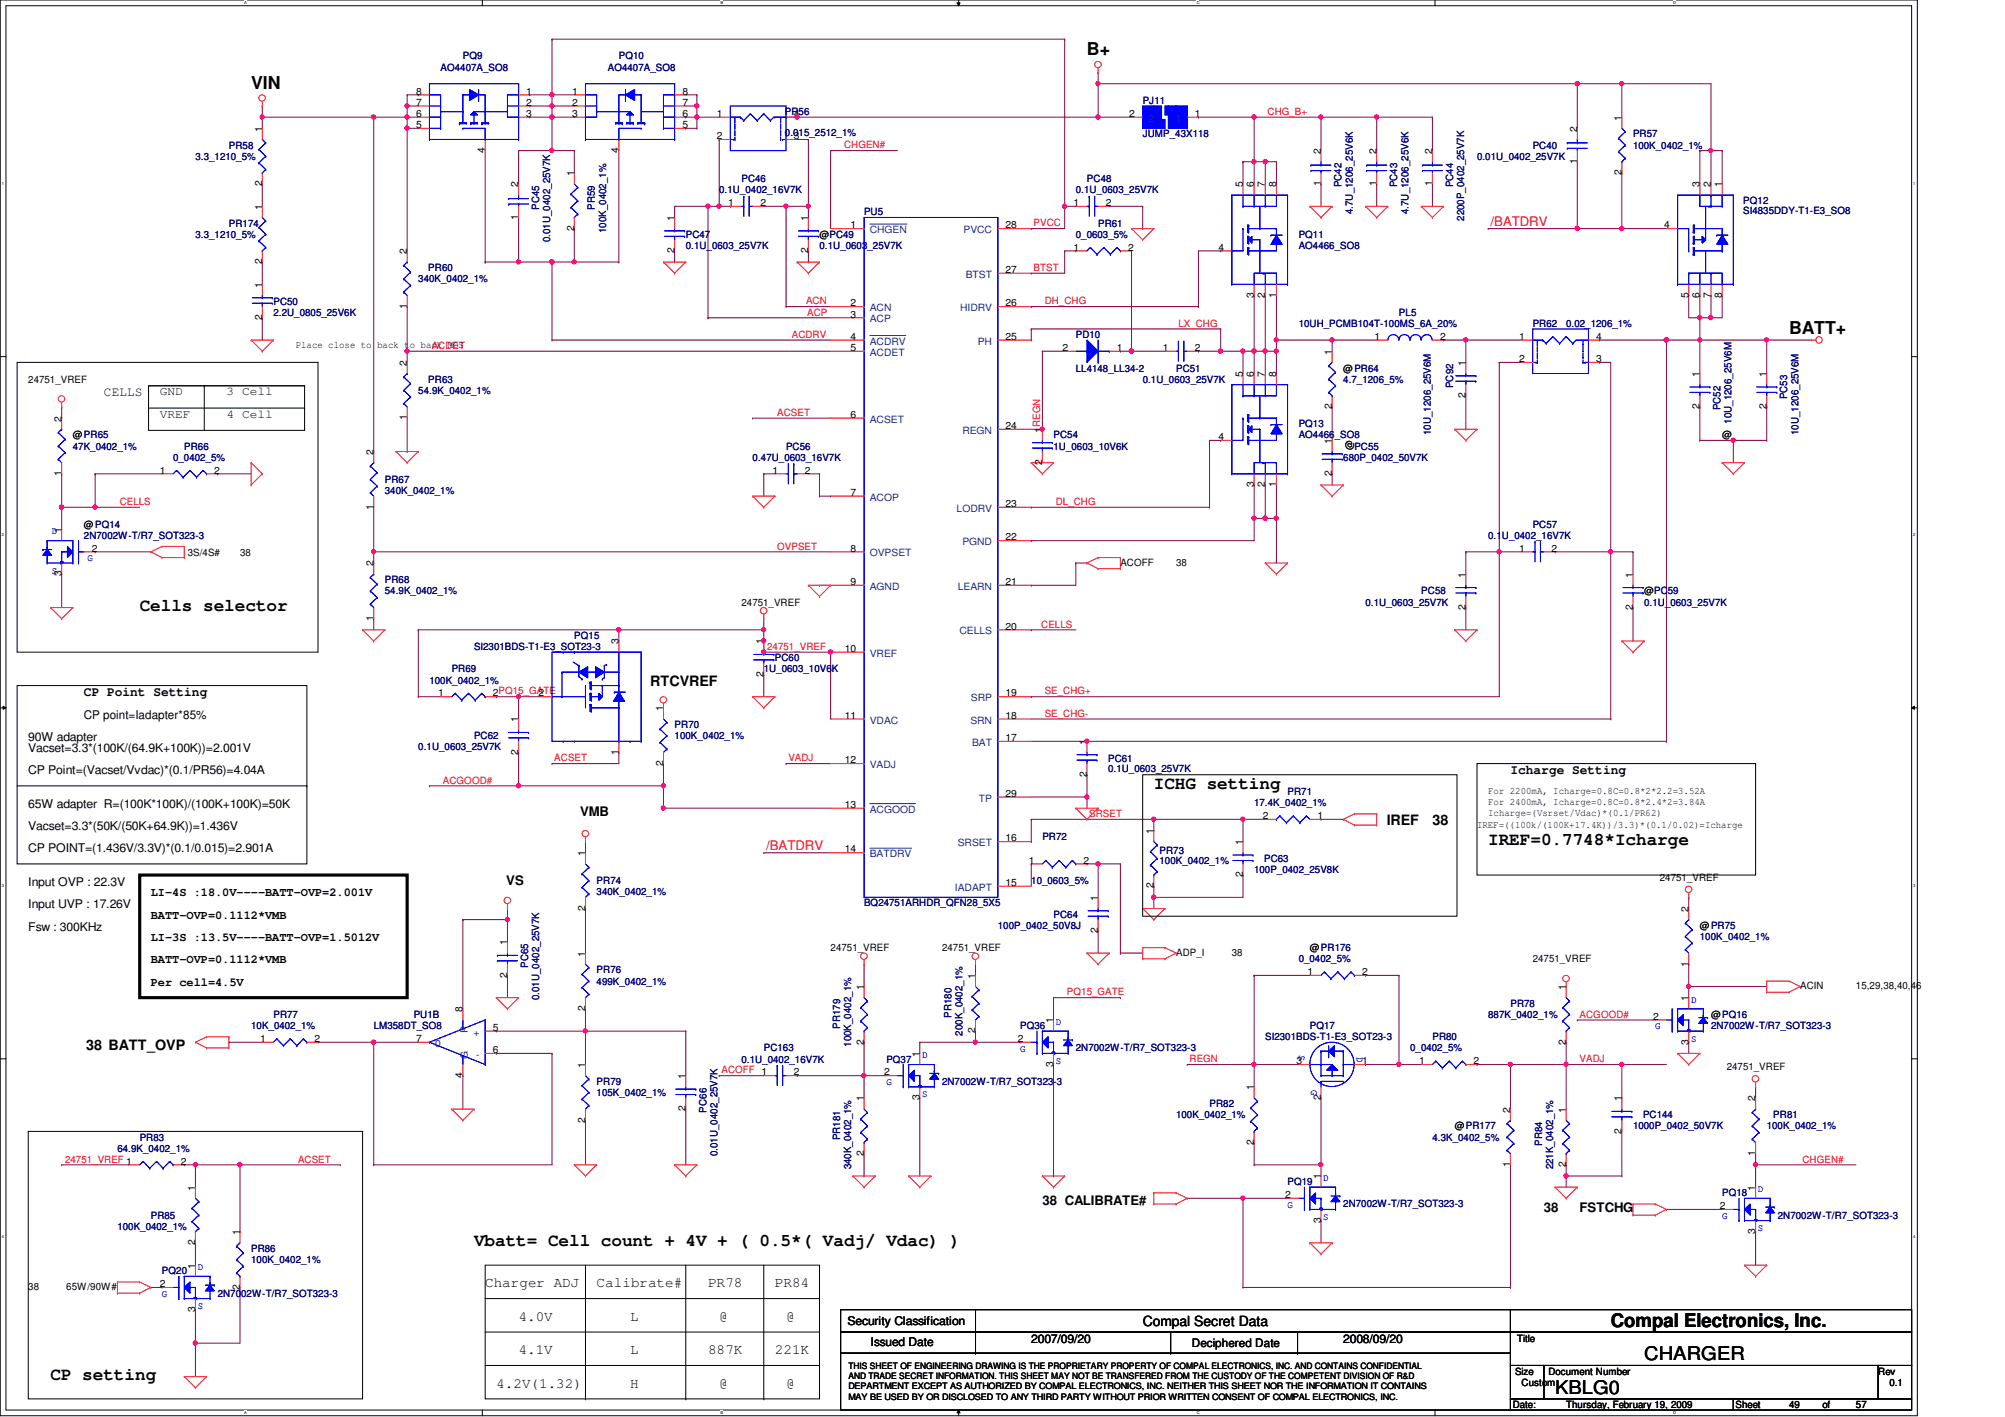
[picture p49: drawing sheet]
<svg xmlns="http://www.w3.org/2000/svg" width="297mm" height="210mm" viewBox="0 0 297 210" stroke-linecap="round" stroke-linejoin="round" font-family="sans-serif">
<defs><g id="words">
<g font-size="2.8">
<text x="238.6" y="196.6">Compal Electronics, Inc.</text>
<text x="243.6" y="201.5">CHARGER</text>
<text x="230.4" y="206.5">KBLG0</text>
</g>
<g font-size="2.6">
<text x="161" y="8.2">B+</text>
<text x="37.2" y="13.2">VIN</text>
<text x="265" y="49.5">BATT+</text>
<text x="20.7" y="90.5">Cells selector</text>
<text x="170.9" y="116.9">ICHG setting</text>
<text x="220.5" y="125.2">IREF=0.7748*Icharge</text>
<text x="70.2" y="184.6">Vbatt= Cell count + 4V + ( 0.5*( Vadj/ Vdac) )</text>
<text x="7.5" y="204.4">CP setting</text>
</g>
<g font-size="2.1">
<text x="96.3" y="101.6">RTCVREF</text>
<text x="205.4" y="122.2">IREF</text>
<text x="212.2" y="122.2">38</text>
<text x="12.8" y="155.6">38 BATT_OVP</text>
<text x="71.9" y="190.7">Charger ADJ</text>
<text x="88.4" y="190.7">Calibrate#</text>
<text x="104.9" y="190.7">PR78</text>
<text x="114.8" y="190.7">PR84</text>
<text x="76.8" y="195.7">4.0V</text>
<text x="93.3" y="195.7">L</text>
<text x="106.5" y="195.7">@</text>
<text x="116.5" y="195.7">@</text>
<text x="169.3" y="196.4">Compal Secret Data</text>
<text x="76.8" y="200.6">4.1V</text>
<text x="93.3" y="200.6">L</text>
<text x="104.9" y="200.6">887K</text>
<text x="114.8" y="200.6">221K</text>
<text x="73.5" y="205.6">4.2V(1.32)</text>
<text x="93.3" y="205.6">H</text>
<text x="106.5" y="205.6">@</text>
<text x="116.5" y="205.6">@</text>
</g>
<g font-size="1.9" fill="#f00">
<text x="220.8" y="33.5">/BATDRV</text>
<text x="113.5" y="126">/BATDRV</text>
</g>
<g font-size="1.9">
<text x="15.4" y="58.7">CELLS</text>
<text x="12.4" y="103.2">CP Point Setting</text>
<text x="223.8" y="114.7">Icharge Setting</text>
<text x="85.9" y="120.9">VMB</text>
<text x="75" y="131.1">VS</text>
<text x="154.4" y="178.5">38 CALIBRATE#</text>
<text x="228.7" y="179.5">38</text>
<text x="234" y="179.5">FSTCHG</text>
</g>
<g font-size="1.8">
<text x="23.7" y="58.5">GND</text>
<text x="33.6" y="58.5">3 Cell</text>
<text x="23.7" y="61.8">VREF</text>
<text x="33.6" y="61.8">4 Cell</text>
<text x="12.4" y="106.5">CP point=Iadapter*85%</text>
<text x="4.2" y="109.8">90W adapter</text>
<text x="4.2" y="111.4">Vacset=3.3*(100K/(64.9K+100K))=2.001V</text>
<text x="4.2" y="114.7">CP Point=(Vacset/Vvdac)*(0.1/PR56)=4.04A</text>
<text x="4.2" y="119.7">65W adapter R=(100K*100K)/(100K+100K)=50K</text>
<text x="4.2" y="123">Vacset=3.3*(50K/(50K+64.9K))=1.436V</text>
<text x="4.2" y="126.3">CP POINT=(1.436V/3.3V)*(0.1/0.015)=2.901A</text>
<text x="4.2" y="131.2">Input OVP : 22.3V</text>
<text x="4.2" y="134.5">Input UVP : 17.26V</text>
<text x="4.2" y="137.8">Fsw : 300KHz</text>
<text x="22.3" y="136.1">BATT-OVP=0.1112*VMB</text>
<text x="22.3" y="132.8">LI-4S :18.0V----BATT-OVP=2.001V</text>
<text x="22.3" y="139.4">LI-3S :13.5V----BATT-OVP=1.5012V</text>
<text x="22.3" y="142.7">BATT-OVP=0.1112*VMB</text>
<text x="22.3" y="146">Per cell=4.5V</text>
<text x="125.6" y="196.3">Security Classification</text>
<text x="129" y="199.4">Issued Date</text>
<text x="152.8" y="198.9">2007/09/20</text>
<text x="199" y="198.9">2008/09/20</text>
</g>
<text font-size="1.7" x="176.6" y="199.6">Deciphered Date</text>
<g font-size="1.5" fill="#000080">
<text x="65.3" y="10.5">AO4407A_SO8</text>
<text x="68.6" y="8.8">PQ9</text>
<text x="90" y="10.5">AO4407A_SO8</text>
<text x="91.7" y="8.8">PQ10</text>
<text x="116.3" y="17.1">PR56</text>
<text x="169.3" y="15.4">PJ11</text>
<text x="29" y="23.7">3.3_1210_5%</text>
<text x="33.9" y="22">PR58</text>
<text x="116.3" y="20.2">0.015_2512_1%</text>
<text x="169.3" y="20.4">JUMP_43X118</text>
<text x="218.8" y="23.7">0.01U_0402_25V7K</text>
<text x="227.1" y="22">PC40</text>
<text x="241.9" y="20.4">PR57</text>
<text x="241.9" y="22">100K_0402_1%</text>
<text x="106.5" y="28.6">0.1U_0402_16V7K</text>
<text x="109.9" y="27">PC46</text>
<text x="159.4" y="28.6">0.1U_0603_25V7K</text>
<text x="161" y="27">PC48</text>
<text x="198.8" y="27.8" transform="rotate(-90 198.8 27.8)">PC42</text>
<text x="207" y="27.8" transform="rotate(-90 207 27.8)">PC43</text>
<text x="215.3" y="27.8" transform="rotate(-90 215.3 27.8)">PC44</text>
<text x="29" y="35.2">3.3_1210_5%</text>
<text x="33.9" y="33.6">PR174</text>
<text x="79.9" y="31.1" transform="rotate(-90 79.9 31.1)">PC45</text>
<text x="81.5" y="35.9" transform="rotate(-90 81.5 35.9)">0.01U_0402_25V7K</text>
<text x="88.1" y="31.1" transform="rotate(-90 88.1 31.1)">PR59</text>
<text x="89.8" y="34.5" transform="rotate(-90 89.8 34.5)">100K_0402_1%</text>
<text x="101.6" y="35.2">PC47</text>
<text x="128" y="31.9">PU5</text>
<text x="159.4" y="35.2">0_0603_5%</text>
<text x="162.7" y="33.6">PR61</text>
<text x="192.4" y="35.2">PQ11</text>
<text x="200.4" y="31.7" transform="rotate(-90 200.4 31.7)">4.7U_1206_25V6K</text>
<text x="208.7" y="31.7" transform="rotate(-90 208.7 31.7)">4.7U_1206_25V6K</text>
<text x="216.9" y="32.7" transform="rotate(-90 216.9 32.7)">2200P_0402_25V7K</text>
<text x="258.3" y="30.3">PQ12</text>
<text x="258.3" y="31.7">SI4835DDY-T1-E3_SO8</text>
<text x="62" y="41.8">340K_0402_1%</text>
<text x="63.5" y="40.2">PR60</text>
<text x="101.6" y="36.9">0.1U_0603_25V7K</text>
<text x="121.4" y="36.9">0.1U_0603_25V7K</text>
<text x="192.4" y="36.9">AO4466_SO8</text>
<text x="40.5" y="45.1">PC50</text>
<text x="40.5" y="46.8">2.2U_0805_25V6K</text>
<text x="207.3" y="46.8">PL5</text>
<text x="159.4" y="50.1">PD10</text>
<text x="192.4" y="48.4">10UH_PCMB104T-100MS_6A_20%</text>
<text x="227.1" y="48.4">PR62</text>
<text x="232" y="48.4">0.02_1206_1%</text>
<text x="62" y="58.3">54.9K_0402_1%</text>
<text x="63.5" y="56.7">PR63</text>
<text x="159.4" y="55">LL4148_LL34-2</text>
<text x="169.3" y="56.7">0.1U_0603_25V7K</text>
<text x="174.2" y="55">PC51</text>
<text x="199" y="56.7">4.7_1206_5%</text>
<text x="215.3" y="57.5" transform="rotate(-90 215.3 57.5)">PC92</text>
<text x="264.8" y="59.1" transform="rotate(-90 264.8 59.1)">PC53</text>
<text x="156.1" y="64.9">PC54</text>
<text x="192.4" y="63.3">PQ13</text>
<text x="192.4" y="64.9">AO4466_SO8</text>
<text x="212" y="64.4" transform="rotate(-90 212 64.4)">10U_1206_25V6M</text>
<text x="254.9" y="60.8" transform="rotate(-90 254.9 60.8)">PC52</text>
<text x="256.5" y="62.8" transform="rotate(-90 256.5 62.8)">10U_1206_25V6M</text>
<text x="266.4" y="64.4" transform="rotate(-90 266.4 64.4)">10U_1206_25V6M</text>
<text x="10.8" y="66.6">47K_0402_1%</text>
<text x="25.7" y="68.2">0_0402_5%</text>
<text x="27.3" y="66.6">PR66</text>
<text x="57" y="71.5">PR67</text>
<text x="111.5" y="68.2">0.47U_0603_16V7K</text>
<text x="116.5" y="66.6">PC56</text>
<text x="156.1" y="66.6">1U_0603_10V6K</text>
<text x="199" y="68.2">680P_0402_50V7K</text>
<text x="200.7" y="66.6">PC55</text>
<text x="57" y="73.2">340K_0402_1%</text>
<text x="12.4" y="79.8">2N7002W-T/R7_SOT323-3</text>
<text x="220.5" y="79.8">0.1U_0402_16V7K</text>
<text x="227.1" y="78.1">PC57</text>
<text x="57" y="86.4">PR68</text>
<text x="57" y="88.1">54.9K_0402_1%</text>
<text x="202.3" y="89.7">0.1U_0603_25V7K</text>
<text x="210.6" y="88.1">PC58</text>
<text x="243.6" y="89.7">0.1U_0603_25V7K</text>
<text x="85.1" y="94.7">PQ15</text>
<text x="63.6" y="101.3">100K_0402_1%</text>
<text x="66.9" y="99.6">PR69</text>
<text x="70.2" y="96.3">SI2301BDS-T1-E3_SOT23-3</text>
<text x="113.2" y="99.6">1U_0603_10V6K</text>
<text x="114.8" y="98">PC60</text>
<text x="99.9" y="107.9">PR70</text>
<text x="62" y="111.2">0.1U_0603_25V7K</text>
<text x="70.2" y="109.5">PC62</text>
<text x="99.9" y="109.5">100K_0402_1%</text>
<text x="164.2" y="112.8">PC61</text>
<text x="164.2" y="114.3">0.1U_0603_25V7K</text>
<text x="185.8" y="119.4">17.4K_0402_1%</text>
<text x="190.8" y="117.8">PR71</text>
<text x="154.4" y="124.4">PR72</text>
<text x="88.4" y="131">PR74</text>
<text x="152.8" y="131">10_0603_5%</text>
<text x="171.8" y="126.5">PR73</text>
<text x="171.8" y="128">100K_0402_1%</text>
<text x="185.8" y="129.3">100P_0402_25V8K</text>
<text x="187.3" y="127.7">PC63</text>
<text x="88.4" y="132.6">340K_0402_1%</text>
<text x="128" y="134.3">BQ24751ARHDR_QFN28_5X5</text>
<text x="147.8" y="137.6">100P_0402_50V8J</text>
<text x="156.1" y="135.9">PC64</text>
<text x="78.2" y="143.3" transform="rotate(-90 78.2 143.3)">PC65</text>
<text x="192.4" y="142.5">0_0402_5%</text>
<text x="251.8" y="139.2">100K_0402_1%</text>
<text x="79.9" y="148.1" transform="rotate(-90 79.9 148.1)">0.01U_0402_25V7K</text>
<text x="88.4" y="144.2">PR76</text>
<text x="88.4" y="145.8">499K_0402_1%</text>
<text x="223.8" y="149.1">PR78</text>
<text x="37.2" y="152.4">10K_0402_1%</text>
<text x="40.5" y="150.8">PR77</text>
<text x="55.4" y="152.4">LM358DT_SO8</text>
<text x="61.3" y="150.8">PU1B</text>
<text x="113.2" y="155.7">PC163</text>
<text x="124.5" y="152.4" transform="rotate(-90 124.5 152.4)">PR179</text>
<text x="126.1" y="155.1" transform="rotate(-90 126.1 155.1)">100K_0402_1%</text>
<text x="141" y="150.7" transform="rotate(-90 141 150.7)">PR180</text>
<text x="142.6" y="153.4" transform="rotate(-90 142.6 153.4)">200K_0402_1%</text>
<text x="151.1" y="152.4">PQ36</text>
<text x="159.4" y="155.7">2N7002W-T/R7_SOT323-3</text>
<text x="187.4" y="154.1">SI2301BDS-T1-E3_SOT23-3</text>
<text x="194.1" y="152.4">PQ17</text>
<text x="208.9" y="155.7">0_0402_5%</text>
<text x="212.2" y="154.1">PR80</text>
<text x="220.5" y="150.8">887K_0402_1%</text>
<text x="253.5" y="152.4">2N7002W-T/R7_SOT323-3</text>
<text x="88.4" y="160.7">PR79</text>
<text x="109.9" y="157.4">0.1U_0402_16V7K</text>
<text x="131.3" y="157.4">PQ37</text>
<text x="139.6" y="160.7">2N7002W-T/R7_SOT323-3</text>
<text x="88.4" y="162.3">105K_0402_1%</text>
<text x="104.6" y="164.8" transform="rotate(-90 104.6 164.8)">PC66</text>
<text x="174.2" y="165.7">100K_0402_1%</text>
<text x="179.2" y="164">PR82</text>
<text x="241.9" y="167.3">1000P_0402_50V7K</text>
<text x="243.4" y="165.7">PC144</text>
<text x="261.7" y="167.3">100K_0402_1%</text>
<text x="262.7" y="165.7">PR81</text>
<text x="17.4" y="170.6">64.9K_0402_1%</text>
<text x="20.7" y="169">PR83</text>
<text x="106.3" y="171.2" transform="rotate(-90 106.3 171.2)">0.01U_0402_25V7K</text>
<text x="124.5" y="168.9" transform="rotate(-90 124.5 168.9)">PR181</text>
<text x="126.1" y="173.2" transform="rotate(-90 126.1 173.2)">340K_0402_1%</text>
<text x="212.2" y="169">4.3K_0402_5%</text>
<text x="228.5" y="169.8" transform="rotate(-90 228.5 169.8)">PR84</text>
<text x="230.1" y="173.2" transform="rotate(-90 230.1 173.2)">221K_0402_1%</text>
<text x="190.8" y="175.6">PQ19</text>
<text x="199" y="178.9">2N7002W-T/R7_SOT323-3</text>
<text x="255.1" y="177.2">PQ18</text>
<text x="17.4" y="182.2">100K_0402_1%</text>
<text x="22.3" y="180.5">PR85</text>
<text x="37.2" y="185.5">PR86</text>
<text x="263.4" y="180.5">2N7002W-T/R7_SOT323-3</text>
<text x="24" y="188.8">PQ20</text>
<text x="37.2" y="187.1">100K_0402_1%</text>
<text x="32.3" y="192.1">2N7002W-T/R7_SOT323-3</text>
</g>
<g font-size="1.5">
<text x="61.6" y="17.3">6</text>
<text x="61.6" y="15.7">7</text>
<text x="61.6" y="14">8</text>
<text x="78" y="17.3">3</text>
<text x="78" y="15.7">2</text>
<text x="78" y="14">1</text>
<text x="84.7" y="17.3">3</text>
<text x="84.7" y="15.7">2</text>
<text x="84.7" y="14">1</text>
<text x="101.1" y="17.3">6</text>
<text x="101.1" y="15.7">7</text>
<text x="101.1" y="14">8</text>
<text x="106.2" y="17.3">1</text>
<text x="117.6" y="17.3">4</text>
<text x="167.3" y="17.3">2</text>
<text x="177" y="17.3">1</text>
<text x="240.2" y="17.9" transform="rotate(-90 240.2 17.9)">1</text>
<text x="38.8" y="19.5" transform="rotate(-90 38.8 19.5)">1</text>
<text x="61.6" y="19">5</text>
<text x="71.8" y="22.6" transform="rotate(-90 71.8 22.6)">4</text>
<text x="91.6" y="22.6" transform="rotate(-90 91.6 22.6)">4</text>
<text x="101.1" y="19">5</text>
<text x="106.2" y="20.6">2</text>
<text x="117.6" y="20.6">3</text>
<text x="195.7" y="22.8" transform="rotate(-90 195.7 22.8)">2</text>
<text x="203.9" y="22.8" transform="rotate(-90 203.9 22.8)">2</text>
<text x="212.2" y="22.8" transform="rotate(-90 212.2 22.8)">2</text>
<text x="233.6" y="19.5" transform="rotate(-90 233.6 19.5)">2</text>
<text x="38.8" y="27.6" transform="rotate(-90 38.8 27.6)">2</text>
<text x="76.8" y="27.8" transform="rotate(-90 76.8 27.8)">2</text>
<text x="85" y="26.1" transform="rotate(-90 85 26.1)">1</text>
<text x="184.1" y="27.8" transform="rotate(-90 184.1 27.8)">5</text>
<text x="185.8" y="27.8" transform="rotate(-90 185.8 27.8)">6</text>
<text x="187.4" y="27.8" transform="rotate(-90 187.4 27.8)">7</text>
<text x="189.1" y="27.8" transform="rotate(-90 189.1 27.8)">8</text>
<text x="195.7" y="27.6" transform="rotate(-90 195.7 27.6)">1</text>
<text x="203.9" y="27.6" transform="rotate(-90 203.9 27.6)">1</text>
<text x="212.2" y="27.6" transform="rotate(-90 212.2 27.6)">1</text>
<text x="233.6" y="24.3" transform="rotate(-90 233.6 24.3)">1</text>
<text x="240.2" y="26" transform="rotate(-90 240.2 26)">2</text>
<text x="251.8" y="27.8" transform="rotate(-90 251.8 27.8)">3</text>
<text x="253.4" y="27.8" transform="rotate(-90 253.4 27.8)">2</text>
<text x="255.1" y="27.8" transform="rotate(-90 255.1 27.8)">1</text>
<text x="38.8" y="31.1" transform="rotate(-90 38.8 31.1)">1</text>
<text x="76.8" y="32.6" transform="rotate(-90 76.8 32.6)">1</text>
<text x="85" y="34.2" transform="rotate(-90 85 34.2)">2</text>
<text x="99.9" y="32.7" transform="rotate(-90 99.9 32.7)">1</text>
<text x="107.9" y="30.5">1</text>
<text x="112.6" y="30.5">2</text>
<text x="119.7" y="32.7" transform="rotate(-90 119.7 32.7)">1</text>
<text x="121.4" y="35.2">@PC49</text>
<text x="126" y="33.8">1</text>
<text x="149" y="33.8">28</text>
<text x="159" y="30.5">1</text>
<text x="163.8" y="30.5">2</text>
<text x="246.5" y="33.8">4</text>
<text x="38.8" y="39.2" transform="rotate(-90 38.8 39.2)">2</text>
<text x="60.3" y="37.7" transform="rotate(-90 60.3 37.7)">2</text>
<text x="99.9" y="37.5" transform="rotate(-90 99.9 37.5)">2</text>
<text x="119.7" y="37.5" transform="rotate(-90 119.7 37.5)">2</text>
<text x="149" y="40.4">27</text>
<text x="159" y="37.1">1</text>
<text x="167.1" y="37.1">2</text>
<text x="180.5" y="37.1">4</text>
<text x="38.8" y="47.4" transform="rotate(-90 38.8 47.4)">2</text>
<text x="38.8" y="42.6" transform="rotate(-90 38.8 42.6)">1</text>
<text x="60.3" y="45.8" transform="rotate(-90 60.3 45.8)">1</text>
<text x="126" y="45.4">2</text>
<text x="126" y="47">3</text>
<text x="149" y="45.4">26</text>
<text x="185.8" y="44.1" transform="rotate(-90 185.8 44.1)">3</text>
<text x="187.4" y="44.1" transform="rotate(-90 187.4 44.1)">2</text>
<text x="189.1" y="44.1" transform="rotate(-90 189.1 44.1)">1</text>
<text x="250.1" y="44.1" transform="rotate(-90 250.1 44.1)">5</text>
<text x="251.8" y="44.1" transform="rotate(-90 251.8 44.1)">6</text>
<text x="253.4" y="44.1" transform="rotate(-90 253.4 44.1)">7</text>
<text x="255.1" y="44.1" transform="rotate(-90 255.1 44.1)">8</text>
<text x="43.8" y="51.6">Place close to back to back MOS</text>
<text x="126" y="52">5</text>
<text x="126" y="50.3">4</text>
<text x="149" y="50.3">25</text>
<text x="157.4" y="52">2</text>
<text x="165.5" y="52">1</text>
<text x="172.3" y="52">1</text>
<text x="177" y="52">2</text>
<text x="197.3" y="52.5" transform="rotate(-90 197.3 52.5)">1</text>
<text x="203.6" y="50.3">1</text>
<text x="213.4" y="50.3">2</text>
<text x="225.1" y="50.3">1</text>
<text x="225.1" y="53.6">2</text>
<text x="236.5" y="53.6">3</text>
<text x="236.5" y="50.3">4</text>
<text x="4.2" y="56.7">24751_VREF</text>
<text x="60.3" y="54.2" transform="rotate(-90 60.3 54.2)">2</text>
<text x="184.1" y="55.8" transform="rotate(-90 184.1 55.8)">5</text>
<text x="185.8" y="55.8" transform="rotate(-90 185.8 55.8)">6</text>
<text x="187.4" y="55.8" transform="rotate(-90 187.4 55.8)">7</text>
<text x="189.1" y="55.8" transform="rotate(-90 189.1 55.8)">8</text>
<text x="199" y="55">@PR64</text>
<text x="217.1" y="59" transform="rotate(-90 217.1 59)">2</text>
<text x="217.1" y="54.2" transform="rotate(-90 217.1 54.2)">1</text>
<text x="251.8" y="55.8" transform="rotate(-90 251.8 55.8)">1</text>
<text x="261.7" y="55.8" transform="rotate(-90 261.7 55.8)">1</text>
<text x="9.1" y="62.4" transform="rotate(-90 9.1 62.4)">2</text>
<text x="10.8" y="64.9">@PR65</text>
<text x="60.3" y="62.3" transform="rotate(-90 60.3 62.3)">1</text>
<text x="126" y="61.9">6</text>
<text x="149" y="63.5">24</text>
<text x="154.4" y="64.1" transform="rotate(-90 154.4 64.1)">1REGN</text>
<text x="180.5" y="65.2">4</text>
<text x="197.3" y="65.7" transform="rotate(-90 197.3 65.7)">1</text>
<text x="197.3" y="60.6" transform="rotate(-90 197.3 60.6)">2</text>
<text x="251.8" y="60.6" transform="rotate(-90 251.8 60.6)">2</text>
<text x="255.1" y="64.9">@</text>
<text x="261.7" y="60.6" transform="rotate(-90 261.7 60.6)">2</text>
<text x="9.1" y="70.5" transform="rotate(-90 9.1 70.5)">1</text>
<text x="23.7" y="70.1">1</text>
<text x="31.7" y="70.1">2</text>
<text x="55.3" y="67.4" transform="rotate(-90 55.3 67.4)">2</text>
<text x="114.5" y="70.1">1</text>
<text x="119.2" y="70.1">2</text>
<text x="154.4" y="68.9" transform="rotate(-90 154.4 68.9)">2</text>
<text x="197.3" y="70.5" transform="rotate(-90 197.3 70.5)">2</text>
<text x="200.4" y="66.7" transform="rotate(-90 200.4 66.7)">@</text>
<text x="55.3" y="75.5" transform="rotate(-90 55.3 75.5)">1</text>
<text x="126" y="73.4">7</text>
<text x="149" y="75.1">23</text>
<text x="185.8" y="72.2" transform="rotate(-90 185.8 72.2)">3</text>
<text x="187.4" y="72.2" transform="rotate(-90 187.4 72.2)">2</text>
<text x="189.1" y="72.2" transform="rotate(-90 189.1 72.2)">1</text>
<text x="9.1" y="79" transform="rotate(-90 9.1 79)">1</text>
<text x="12.4" y="78.1">@PQ14</text>
<text x="13.6" y="81.7">2</text>
<text x="27.8" y="82.3">3S/4S#</text>
<text x="35.6" y="82.3">38</text>
<text x="55.3" y="83.9" transform="rotate(-90 55.3 83.9)">2</text>
<text x="126" y="81.7">8</text>
<text x="149" y="80.1">22</text>
<text x="166" y="83.8">ACOFF</text>
<text x="174.2" y="83.8">38</text>
<text x="225.1" y="81.7">1</text>
<text x="229.9" y="81.7">2</text>
<text x="9.1" y="85.4" transform="rotate(-90 9.1 85.4)">3</text>
<text x="109.9" y="89.7">24751_VREF</text>
<text x="126" y="86.7">9</text>
<text x="149" y="86.7">21</text>
<text x="217.1" y="85.6" transform="rotate(-90 217.1 85.6)">1</text>
<text x="241.9" y="85.6" transform="rotate(-90 241.9 85.6)">1</text>
<text x="243.6" y="88.1">@PC59</text>
<text x="55.3" y="92" transform="rotate(-90 55.3 92)">1</text>
<text x="91.6" y="95.5" transform="rotate(-90 91.6 95.5)">3</text>
<text x="113.1" y="95.5" transform="rotate(-90 113.1 95.5)">1</text>
<text x="149" y="93.3">20</text>
<text x="217.1" y="90.3" transform="rotate(-90 217.1 90.3)">2</text>
<text x="241.9" y="90.3" transform="rotate(-90 241.9 90.3)">2</text>
<text x="113.1" y="100.2" transform="rotate(-90 113.1 100.2)">2</text>
<text x="125.2" y="96.6">10</text>
<text x="64.9" y="103.2">1</text>
<text x="73" y="103.2">2PQ15_GATE</text>
<text x="76.8" y="107" transform="rotate(-90 76.8 107)">1</text>
<text x="79.8" y="103.2">2</text>
<text x="98.3" y="105.4" transform="rotate(-90 98.3 105.4)">1</text>
<text x="125.2" y="106.5">11</text>
<text x="149" y="106.5">18</text>
<text x="149" y="103.2">19</text>
<text x="76.8" y="111.8" transform="rotate(-90 76.8 111.8)">2</text>
<text x="91.6" y="111.8" transform="rotate(-90 91.6 111.8)">1</text>
<text x="98.3" y="113.5" transform="rotate(-90 98.3 113.5)">2</text>
<text x="125.2" y="113.1">12</text>
<text x="149" y="109.8">17</text>
<text x="161" y="110.3" transform="rotate(-90 161 110.3)">1</text>
<text x="125.2" y="119.7">13</text>
<text x="149" y="118">29</text>
<text x="161" y="115.1" transform="rotate(-90 161 115.1)">2</text>
<text x="220.5" y="117.6">For 2200mA, Icharge=0.8C=0.8*2*2.2=3.52A</text>
<text x="220.5" y="119.3">For 2400mA, Icharge=0.8C=0.8*2.4*2=3.84A</text>
<text x="149" y="124.6">16</text>
<text x="170.9" y="123.5" transform="rotate(-90 170.9 123.5)">1</text>
<text x="184.1" y="125.2" transform="rotate(-90 184.1 125.2)">1</text>
<text x="187.1" y="121.3">2</text>
<text x="195.2" y="121.3">1</text>
<text x="218.8" y="122.6">IREF=((100k/(100K+17.4K))/3.3)*(0.1/0.02)=Icharge</text>
<text x="220.5" y="120.9">Icharge=(Vsrset/Vdac)*(0.1/PR62)</text>
<text x="86.7" y="126.8" transform="rotate(-90 86.7 126.8)">1</text>
<text x="125.2" y="126.3">14</text>
<text x="149" y="131.2">15</text>
<text x="152.4" y="127.9">1</text>
<text x="160.5" y="127.9">2</text>
<text x="170.9" y="131.6" transform="rotate(-90 170.9 131.6)">2</text>
<text x="184.1" y="130" transform="rotate(-90 184.1 130)">2</text>
<text x="245.9" y="130.5">24751_VREF</text>
<text x="86.7" y="134.9" transform="rotate(-90 86.7 134.9)">2</text>
<text x="162.6" y="133.4" transform="rotate(-90 162.6 133.4)">1</text>
<text x="250.1" y="135.1" transform="rotate(-90 250.1 135.1)">2</text>
<text x="251.8" y="137.6">@PR75</text>
<text x="75.1" y="140" transform="rotate(-90 75.1 140)">1</text>
<text x="86.7" y="141.7" transform="rotate(-90 86.7 141.7)">1</text>
<text x="123.1" y="140.9">24751_VREF</text>
<text x="139.6" y="140.9">24751_VREF</text>
<text x="162.6" y="138.2" transform="rotate(-90 162.6 138.2)">2</text>
<text x="174.2" y="141.6">ADP_I</text>
<text x="182.5" y="141.6">38</text>
<text x="194.1" y="140.9">@PR176</text>
<text x="227.1" y="142.5">24751_VREF</text>
<text x="250.1" y="143.2" transform="rotate(-90 250.1 143.2)">1</text>
<text x="68.5" y="149.9" transform="rotate(-90 68.5 149.9)">8</text>
<text x="75.1" y="144.8" transform="rotate(-90 75.1 144.8)">2</text>
<text x="86.7" y="149.8" transform="rotate(-90 86.7 149.8)">2</text>
<text x="128" y="146.6" transform="rotate(-90 128 146.6)">1</text>
<text x="144.5" y="145" transform="rotate(-90 144.5 145)">1</text>
<text x="193.7" y="144.4">1</text>
<text x="201.8" y="144.4">2</text>
<text x="232" y="146.6" transform="rotate(-90 232 146.6)">1</text>
<text x="250.1" y="148.3" transform="rotate(-90 250.1 148.3)">1</text>
<text x="266.7" y="146.5">ACIN</text>
<text x="275" y="146.5">15,29,38,40,46</text>
<text x="38.5" y="154.3">1</text>
<text x="46.6" y="154.3">2</text>
<text x="61.6" y="154.3">7</text>
<text x="73" y="152.7">5</text>
<text x="73" y="156">6</text>
<text x="128" y="154.7" transform="rotate(-90 128 154.7)">2</text>
<text x="144.5" y="153.1" transform="rotate(-90 144.5 153.1)">2</text>
<text x="150.8" y="154.3">2</text>
<text x="156" y="151.6" transform="rotate(-90 156 151.6)">1</text>
<text x="232" y="154.7" transform="rotate(-90 232 154.7)">2</text>
<text x="244.9" y="151">2</text>
<text x="250.1" y="154.7" transform="rotate(-90 250.1 154.7)">3</text>
<text x="253.5" y="150.8">@PQ16</text>
<text x="68.5" y="159.7" transform="rotate(-90 68.5 159.7)">4</text>
<text x="86.7" y="158.2" transform="rotate(-90 86.7 158.2)">1</text>
<text x="101.6" y="159.9" transform="rotate(-90 101.6 159.9)">1</text>
<text x="117.6" y="159.3">2</text>
<text x="131" y="159.3">2</text>
<text x="136.2" y="156.5" transform="rotate(-90 136.2 156.5)">1</text>
<text x="156" y="158" transform="rotate(-90 156 158)">3</text>
<text x="185.8" y="161.5" transform="rotate(-90 185.8 161.5)">1</text>
<text x="192.1" y="157.6">3</text>
<text x="201.8" y="157.6">1</text>
<text x="210.2" y="157.6">1</text>
<text x="218.3" y="157.6">2</text>
<text x="255.8" y="158.5">24751_VREF</text>
<text x="86.7" y="166.3" transform="rotate(-90 86.7 166.3)">2</text>
<text x="101.6" y="164.6" transform="rotate(-90 101.6 164.6)">2</text>
<text x="128" y="163.2" transform="rotate(-90 128 163.2)">1</text>
<text x="136.2" y="163" transform="rotate(-90 136.2 163)">3</text>
<text x="195.7" y="163" transform="rotate(-90 195.7 163)">2</text>
<text x="215.5" y="167.3">@PR177</text>
<text x="223.7" y="164.8" transform="rotate(-90 223.7 164.8)">2</text>
<text x="232" y="164.8" transform="rotate(-90 232 164.8)">1</text>
<text x="240.2" y="167.9" transform="rotate(-90 240.2 167.9)">2</text>
<text x="240.2" y="163.2" transform="rotate(-90 240.2 163.2)">1</text>
<text x="260.1" y="163.2" transform="rotate(-90 260.1 163.2)">2</text>
<text x="26.8" y="172.5">2</text>
<text x="128" y="171.2" transform="rotate(-90 128 171.2)">2</text>
<text x="185.8" y="169.6" transform="rotate(-90 185.8 169.6)">2</text>
<text x="223.7" y="172.9" transform="rotate(-90 223.7 172.9)">1</text>
<text x="232" y="172.9" transform="rotate(-90 232 172.9)">2</text>
<text x="260.1" y="171.2" transform="rotate(-90 260.1 171.2)">1</text>
<text x="28.9" y="176.4" transform="rotate(-90 28.9 176.4)">1</text>
<text x="190.4" y="177.5">2</text>
<text x="195.7" y="174.7" transform="rotate(-90 195.7 174.7)">1</text>
<text x="254.8" y="179.1">2</text>
<text x="260.1" y="176.4" transform="rotate(-90 260.1 176.4)">1</text>
<text x="28.9" y="184.4" transform="rotate(-90 28.9 184.4)">2</text>
<text x="35.5" y="183" transform="rotate(-90 35.5 183)">1</text>
<text x="195.7" y="181.1" transform="rotate(-90 195.7 181.1)">3</text>
<text x="260.1" y="182.8" transform="rotate(-90 260.1 182.8)">3</text>
<text x="4.2" y="191.1">38</text>
<text x="9.8" y="191.1">65W/90W#</text>
<text x="23.7" y="190.7">2</text>
<text x="28.9" y="187.9" transform="rotate(-90 28.9 187.9)">1</text>
<text x="35.5" y="191.1" transform="rotate(-90 35.5 191.1)">2</text>
<text x="28.9" y="194.4" transform="rotate(-90 28.9 194.4)">3</text>
<text x="224.4" y="203.6">Size</text>
<text x="224.7" y="198.8">Title</text>
<text x="229.4" y="203.6">Document Number</text>
<text x="278.3" y="203.6">Rev</text>
<text x="224.1" y="208.6">Date:</text>
<text x="225.4" y="205.3">Custom</text>
<text x="232" y="208.6">Thursday, February 19, 2009</text>
<text x="257.1" y="208.6">Sheet</text>
<text x="265" y="208.6">49</text>
<text x="270" y="208.6">of</text>
<text x="275" y="208.6">57</text>
<text x="279.9" y="205.3">0.1</text>
</g>
<g font-size="1.5" fill="#f00">
<text x="187.8" y="17">CHG_B+</text>
<text x="125" y="22">CHGEN#</text>
<text x="153.1" y="33.5">PVCC</text>
<text x="153.1" y="40.1">BTST</text>
<text x="119.4" y="45.1">ACN</text>
<text x="119.6" y="46.7">ACP</text>
<text x="154.8" y="45.1">DH_CHG</text>
<text x="64" y="51.7">ACDET</text>
<text x="117.3" y="50">ACDRV</text>
<text x="174.6" y="48.4">LX_CHG</text>
<text x="115.1" y="61.6">ACSET</text>
<text x="17.7" y="74.8">CELLS</text>
<text x="156.4" y="74.8">DL_CHG</text>
<text x="115.1" y="81.4">OVPSET</text>
<text x="154.3" y="93">CELLS</text>
<text x="113.7" y="96.3">24751_VREF</text>
<text x="154.8" y="106.2">SE_CHG-</text>
<text x="154.8" y="102.9">SE_CHG+</text>
<text x="82.1" y="112.8">ACSET</text>
<text x="116.8" y="112.8">VADJ</text>
<text x="65.6" y="116.1">ACGOOD#</text>
<text x="161.4" y="121">SRSET</text>
<text x="158.1" y="147.4">PQ15_GATE</text>
<text x="234" y="150.7">ACGOOD#</text>
<text x="106.9" y="159">ACOFF 1</text>
<text x="176.2" y="157.4">REGN</text>
<text x="234" y="157.4">VADJ</text>
<text x="9.6" y="172.2">24751_VREF 1</text>
<text x="44.2" y="172.2">ACSET</text>
<text x="267" y="172.2">CHGEN#</text>
</g>
<g font-size="1.5" fill="#004080">
<text x="170.1" y="18">2</text>
<text x="174.2" y="18">1</text>
<text x="128.9" y="34.5">CHGEN</text>
<text x="142.7" y="34.5">PVCC</text>
<text x="143.1" y="41.1">BTST</text>
<text x="128.9" y="46.1">ACN</text>
<text x="128.9" y="47.8">ACP</text>
<text x="142.2" y="46.1">HIDRV</text>
<text x="128.9" y="52.7">ACDET</text>
<text x="128.9" y="51.1">ACDRV</text>
<text x="144.9" y="51.1">PH</text>
<text x="128.9" y="62.6">ACSET</text>
<text x="142.6" y="64.3">REGN</text>
<text x="128.9" y="74.2">ACOP</text>
<text x="141.7" y="75.8">LODRV</text>
<text x="128.9" y="82.4">OVPSET</text>
<text x="142.6" y="80.8">PGND</text>
<text x="128.9" y="87.4">AGND</text>
<text x="141.9" y="87.4">LEARN</text>
<text x="142.2" y="94">CELLS</text>
<text x="128.9" y="97.3">VREF</text>
<text x="128.9" y="107.2">VDAC</text>
<text x="143.8" y="107.2">SRN</text>
<text x="143.8" y="103.9">SRP</text>
<text x="128.9" y="113.8">VADJ</text>
<text x="144" y="110.5">BAT</text>
<text x="145" y="118.7">TP</text>
<text x="128.9" y="120.4">ACGOOD</text>
<text x="141.9" y="125.3">SRSET</text>
<text x="128.9" y="127">BATDRV</text>
<text x="141.5" y="132">IADAPT</text>
<text x="64.5" y="155.1">0</text>
<text x="69.3" y="153" transform="rotate(-90 69.3 153)">P</text>
<text x="70.1" y="153.4">+</text>
<text x="69.3" y="156.8" transform="rotate(-90 69.3 156.8)">G</text>
<text x="70.5" y="156.7">-</text>
</g>
<g font-size="1.5" fill="#00f">
<text x="7.7" y="79.2">D</text>
<text x="13" y="83.1">G</text>
<text x="7.7" y="85">S</text>
<text x="250.5" y="148.5">D</text>
<text x="151.1" y="155.8">G</text>
<text x="156.4" y="151.8">D</text>
<text x="245.2" y="152.5">G</text>
<text x="250.5" y="154.3">S</text>
<text x="131.3" y="160.7">G</text>
<text x="136.6" y="156.8">D</text>
<text x="156.4" y="157.6">S</text>
<text x="192.4" y="156.2" transform="rotate(90 192.4 156.2)">S</text>
<text x="194.3" y="161.5" transform="rotate(90 194.3 161.5)">G</text>
<text x="201" y="156.5" transform="rotate(90 201 156.5)">D</text>
<text x="136.6" y="162.6">S</text>
<text x="190.8" y="178.9">G</text>
<text x="196" y="174.9">D</text>
<text x="260.4" y="176.6">D</text>
<text x="196" y="180.7">S</text>
<text x="255.1" y="180.6">G</text>
<text x="260.4" y="182.4">S</text>
<text x="29.3" y="188.1">D</text>
<text x="24" y="192.1">G</text>
<text x="29.3" y="193.9">S</text>
</g>
<g font-size="1.3">
<text x="125.7" y="202.8">THIS SHEET OF ENGINEERING DRAWING IS THE PROPRIETARY PROPERTY OF COMPAL ELECTRONICS, INC. AND CONTAINS CONFIDENTIAL</text>
<text x="125.7" y="204.3">AND TRADE SECRET INFORMATION. THIS SHEET MAY NOT BE TRANSFERED FROM THE CUSTODY OF THE COMPETENT DIVISION OF R&amp;D</text>
<text x="125.7" y="205.8">DEPARTMENT EXCEPT AS AUTHORIZED BY COMPAL ELECTRONICS, INC. NEITHER THIS SHEET NOR THE INFORMATION IT CONTAINS</text>
<text x="125.7" y="207.3">MAY BE USED BY OR DISCLOSED TO ANY THIRD PARTY WITHOUT PRIOR WRITTEN CONSENT OF COMPAL ELECTRONICS, INC.</text>
</g>
<g font-size=".6">
<text x="36.1" y=".6">A</text>
<text x="106.7" y=".6">B</text>
<text x="177.3" y=".6">C</text>
<text x="247.9" y=".6">D</text>
<text x=".3" y="27.4">1</text>
<text x="283.4" y="27.4">1</text>
<text x=".3" y="79.4">2</text>
<text x="283.4" y="79.4">2</text>
<text x=".3" y="131.4">3</text>
<text x="283.4" y="131.4">3</text>
<text x=".3" y="183.4">4</text>
<text x="283.4" y="183.4">4</text>
<text x="36.1" y="209.5">A</text>
<text x="106.7" y="209.5">B</text>
<text x="177.3" y="209.5">C</text>
<text x="247.9" y="209.5">D</text>
</g>
</g></defs>
<path d="M0 0h284.1v209.7h-284.1zM.9 .8h282.3v208.1h-282.3z" fill="none" stroke="#000" stroke-width=".15"/>
<g fill="#fff">
<path d="M36.1 .1h.4v.7h-.4z"/>
<path d="M36.1 209h.4v.6h-.4z"/>
</g>
<path d="M71.5 0v.8M71.5 208.9v.8" fill="none" stroke="#000" stroke-width=".15"/>
<g fill="#fff">
<path d="M106.7 .1h.4v.7h-.4z"/>
<path d="M106.7 209h.4v.6h-.4z"/>
</g>
<path d="M141.8 .4h.4l-.2 .4zM142 0v.8M142 208.9l.2 .4h-.4zM142 208.9v.8" fill="none" stroke="#000" stroke-width=".15"/>
<path d="M141.8 .4h.4l-.2 .4zM142 208.9l.2 .4h-.4z" fill="#000"/>
<g fill="#fff">
<path d="M177.3 .1h.4v.7h-.4z"/>
<path d="M177.3 209h.4v.6h-.4z"/>
</g>
<path d="M212.6 0v.8M212.6 208.9v.8" fill="none" stroke="#000" stroke-width=".15"/>
<g fill="#fff">
<path d="M247.9 .1h.3v.7h-.3z"/>
<path d="M247.9 209h.3v.6h-.3z"/>
<path d="M.3 26.8h.2v.7h-.2z"/>
<path d="M283.4 26.8h.3v.7h-.3z"/>
<path d="M.3 78.8h.2v.7h-.2z"/>
<path d="M283.4 78.8h.3v.7h-.3z"/>
</g>
<path d="M0 52.8h.9M283.2 52.8h.9" fill="none" stroke="#000" stroke-width=".15"/>
<g fill="#fff">
<path d="M.3 130.9h.2v.6h-.2z"/>
<path d="M283.4 130.9h.3v.6h-.3z"/>
</g>
<path d="M0 104.9h.9M.5 104.6l.4 .3-.4 .2zM283.2 104.9l.4-.3v.5zM283.2 104.9h.9" fill="none" stroke="#000" stroke-width=".15"/>
<path d="M.5 104.6l.4 .3-.4 .2zM283.2 104.9l.4-.3v.5z" fill="#000"/>
<g fill="#fff">
<path d="M.3 182.8h.2v.7h-.2z"/>
<path d="M283.4 182.8h.3v.7h-.3z"/>
</g>
<path d="M0 156.8h.9M283.2 156.8h.9" fill="none" stroke="#000" stroke-width=".15"/>
<path d="M86.7 152.7h.1M86.7 152.7v5M86.7 152.7h14.9" fill="none" stroke="#800040" stroke-width=".15"/>
<circle cx="86.7" cy="152.7" r=".32" fill="#f0f"/>
<circle cx="86.7" cy="152.7" r=".32" fill="none" stroke="#f0f" stroke-width=".15"/>
<path d="M55.4 154.4h.1M55.4 154.4v18.2M68.6 159.3h.1M68.6 159.3v5M73.5 152.7h.1M81.8 156h.1M81.8 156v16.6h-26.4M86.7 149.4h.1M86.7 149.4v3.3h-13.2M55.4 172.6h.1" fill="none" stroke="#800040" stroke-width=".15"/>
<circle cx="55.3" cy="154.4" r=".32" fill="#f0f"/>
<circle cx="55.3" cy="154.4" r=".32" fill="none" stroke="#f0f" stroke-width=".15"/>
<g fill="none" stroke="#800040" stroke-width=".15">
<path d="M68.6 136.2h.1M68.6 136.2h6.6M75.2 136.2h.1M75.2 136.2v3.3M86.7 124.7h.1M86.7 134.6h.1M86.7 124.7v1.6M86.7 134.6v6.6M73.5 156h.1M73.5 156h8.3M75.2 144.5h.1M75.2 144.5v3.3"/>
<path d="M101.6 152.7h.1M101.6 152.7v6.6M86.7 165.9h.1M86.7 165.9v6.7M101.6 164.3h.1M101.6 164.3v8.3"/>
</g>
<circle cx="75.2" cy="136.2" r=".32" fill="#f0f"/>
<circle cx="75.2" cy="136.2" r=".32" fill="none" stroke="#f0f" stroke-width=".15"/>
<path d="M166 52h.1M166 52h1.6M68.6 136.2h.1M68.6 136.2v13.2M75.2 134.6h.1M75.2 134.6v1.6M33.9 154.4h.1M33.9 154.4h5M47.1 154.4h.1M47.1 154.4h14.9M55.4 154.4h.1" fill="none" stroke="#800040" stroke-width=".15"/>
<circle cx="167.6" cy="52" r=".32" fill="#f0f"/>
<circle cx="167.6" cy="52" r=".32" fill="none" stroke="#f0f" stroke-width=".15"/>
<path d="M237 50.4h.1M237 50.4h9.9M184.1 121.4h.1M184.1 121.4h3.3" fill="none" stroke="#800040" stroke-width=".15"/>
<circle cx="184.1" cy="121.3" r=".32" fill="#f0f"/>
<circle cx="184.1" cy="121.3" r=".32" fill="none" stroke="#f0f" stroke-width=".15"/>
<path d="M170.9 131.3h.1M170.9 132.9h.1M170.9 131.3v1.6M170.9 132.9h13.2M195.7 121.4h.1M195.7 121.4h3.3" fill="none" stroke="#800040" stroke-width=".15"/>
<circle cx="170.9" cy="132.9" r=".32" fill="#f0f"/>
<circle cx="170.9" cy="132.9" r=".32" fill="none" stroke="#f0f" stroke-width=".15"/>
<path d="M195.7 17.4h.1M195.7 17.4h8.3M184.1 24h.1M184.1 24h1.7M204 27.3h.1M204 27.3v3.3M251.8 50.4h.1M251.8 50.4v4.9M162.7 137.9h.1M162.7 137.9v3.3" fill="none" stroke="#800040" stroke-width=".15"/>
<circle cx="251.8" cy="50.4" r=".32" fill="#f0f"/>
<circle cx="251.8" cy="50.4" r=".32" fill="none" stroke="#f0f" stroke-width=".15"/>
<path d="M240.3 12.4h.1M240.3 12.4v5M240.3 12.4h13.2M76.8 22.3h.1M76.8 22.3v5M251.8 60.3h.1M251.8 60.3v4.9" fill="none" stroke="#800040" stroke-width=".15"/>
<circle cx="240.3" cy="12.4" r=".32" fill="#f0f"/>
<circle cx="240.3" cy="12.4" r=".32" fill="none" stroke="#f0f" stroke-width=".15"/>
<path d="M184.1 52h.1M184.1 52v3.3M241.9 90h.1M241.9 90v5" fill="none" stroke="#800040" stroke-width=".15"/>
<circle cx="184.1" cy="52" r=".32" fill="#f0f"/>
<circle cx="184.1" cy="52" r=".32" fill="none" stroke="#f0f" stroke-width=".15"/>
<path d="M195.7 17.4h.1M195.7 17.4v4.9M195.7 27.3h.1M195.7 27.3v3.3M217.2 81.7h.1M217.2 81.7v3.3M161 128h.1M161 128h1.7M162.7 128h.1M162.7 128v4.9" fill="none" stroke="#800040" stroke-width=".15"/>
<circle cx="162.7" cy="127.9" r=".32" fill="#f0f"/>
<circle cx="162.7" cy="127.9" r=".32" fill="none" stroke="#f0f" stroke-width=".15"/>
<path d="M81.8 5.8h.1M81.8 17.4h.1M81.8 5.8h75.9M81.8 15.7v1.7M113.2 70.2h.1M113.2 70.2h1.6" fill="none" stroke="#800040" stroke-width=".15"/>
<circle cx="81.8" cy="17.3" r=".32" fill="#f0f"/>
<circle cx="81.8" cy="17.3" r=".32" fill="none" stroke="#f0f" stroke-width=".15"/>
<path d="M233.7 12.4h.1M233.7 12.4v6.6M233.7 12.4h6.6M220.5 33.9h.1M220.5 33.9h13.2M187.4 52h.1M187.4 52v3.3M217.2 50.4h.1M217.2 50.4h8.2M55.4 91.7h.1M55.4 91.7v1.6" fill="none" stroke="#800040" stroke-width=".15"/>
<circle cx="187.4" cy="52" r=".32" fill="#f0f"/>
<circle cx="187.4" cy="52" r=".32" fill="none" stroke="#f0f" stroke-width=".15"/>
<path d="M185.8 24h.1M185.8 24h3.3M187.4 24h.1" fill="none" stroke="#800040" stroke-width=".15"/>
<circle cx="187.4" cy="23.9" r=".32" fill="#f0f"/>
<circle cx="187.4" cy="23.9" r=".32" fill="none" stroke="#f0f" stroke-width=".15"/>
<path d="M204 17.4h.1M204 17.4v4.9M246.9 50.4h.1M246.9 50.4v59.4" fill="none" stroke="#800040" stroke-width=".15"/>
<circle cx="246.9" cy="50.4" r=".32" fill="#f0f"/>
<circle cx="246.9" cy="50.4" r=".32" fill="none" stroke="#f0f" stroke-width=".15"/>
<path d="M119.8 38.8h.1M119.8 37.2v1.6M250.2 47.1h1.6M251.8 47.1h.1" fill="none" stroke="#800040" stroke-width=".15"/>
<circle cx="251.8" cy="47" r=".32" fill="#f0f"/>
<circle cx="251.8" cy="47" r=".32" fill="none" stroke="#f0f" stroke-width=".15"/>
<path d="M255.1 43.8h.1M255.1 43.8v3.3M261.7 50.4h.1M261.7 50.4h6.6M187.4 76.8h1.7M189.1 76.8h.1" fill="none" stroke="#800040" stroke-width=".15"/>
<circle cx="189.1" cy="76.8" r=".32" fill="#f0f"/>
<circle cx="189.1" cy="76.8" r=".32" fill="none" stroke="#f0f" stroke-width=".15"/>
<g fill="none" stroke="#800040" stroke-width=".15">
<path d="M60.3 15.7h.1M60.3 14.1h1.7M60.3 15.7h1.7M62 14.1h.1M222.1 53.7h.1M222.1 53.7v28M261.7 60.3h.1M261.7 60.3v4.9M217.2 90h.1M217.2 90v3.3M250.2 132.9h.1M250.2 132.9v1.7"/>
<path d="M250.2 154.4h.1M250.2 146.1h.1M250.2 146.1v1.7M250.2 154.4v1.6M246.9 179.2h.1M246.9 179.2h8.2M260.1 161h.1M260.1 161v1.6M260.1 182.5h.1M260.1 182.5v4.9"/>
</g>
<circle cx="250.2" cy="146.1" r=".32" fill="#f0f"/>
<circle cx="250.2" cy="146.1" r=".32" fill="none" stroke="#f0f" stroke-width=".15"/>
<path d="M9.1 60.3h.1M9.1 60.3v1.6M14.1 75.1h.1M14.1 75.1h6.6M9.1 85h.1M9.1 85v5M14.1 81.7h.1M14.1 81.7h8.2M233.7 151.1h.1M233.7 151.1h11.5M250.2 146.1h.1M250.2 146.1h11.5" fill="none" stroke="#800040" stroke-width=".15"/>
<circle cx="14.1" cy="75.1" r=".32" fill="#f0f"/>
<circle cx="14.1" cy="75.1" r=".32" fill="none" stroke="#f0f" stroke-width=".15"/>
<path d="M103.2 17.4h.1M103.2 17.4h3.3" fill="none" stroke="#800040" stroke-width=".15"/>
<circle cx="103.2" cy="17.3" r=".32" fill="#f0f"/>
<circle cx="103.2" cy="17.3" r=".32" fill="none" stroke="#f0f" stroke-width=".15"/>
<path d="M101.6 14.1h1.6M103.2 14.1h.1M103.2 15.7h.1M103.2 14.1v1.6" fill="none" stroke="#800040" stroke-width=".15"/>
<circle cx="103.2" cy="15.7" r=".32" fill="#f0f"/>
<circle cx="103.2" cy="15.7" r=".32" fill="none" stroke="#f0f" stroke-width=".15"/>
<g fill="none" stroke="#800040" stroke-width=".15">
<path d="M101.6 17.4h.1M101.6 19h.1M101.6 17.4h1.6M101.6 19h1.6M101.6 15.7h1.6M103.2 19h.1M103.2 15.7h.1M103.2 17.4h.1M103.2 15.7v3.3M162.7 17.4h.1M162.7 17.4h4.9M99.9 38.8h.1"/>
<path d="M99.9 37.2v1.6"/>
</g>
<circle cx="162.7" cy="17.3" r=".32" fill="#f0f"/>
<circle cx="162.7" cy="17.3" r=".32" fill="none" stroke="#f0f" stroke-width=".15"/>
<path d="M185.8 17.4h.1M185.8 17.4h9.9" fill="none" stroke="#800040" stroke-width=".15"/>
<circle cx="195.7" cy="17.3" r=".32" fill="#f0f"/>
<circle cx="195.7" cy="17.3" r=".32" fill="none" stroke="#f0f" stroke-width=".15"/>
<circle cx="185.8" cy="17.3" r=".32" fill="#f0f"/>
<circle cx="185.8" cy="17.3" r=".32" fill="none" stroke="#f0f" stroke-width=".15"/>
<path d="M162.7 12.4h.1M162.7 12.4h71M185.8 17.4v6.6M185.8 24h.1" fill="none" stroke="#800040" stroke-width=".15"/>
<circle cx="233.7" cy="12.4" r=".32" fill="#f0f"/>
<circle cx="233.7" cy="12.4" r=".32" fill="none" stroke="#f0f" stroke-width=".15"/>
<circle cx="162.7" cy="12.4" r=".32" fill="#f0f"/>
<circle cx="162.7" cy="12.4" r=".32" fill="none" stroke="#f0f" stroke-width=".15"/>
<path d="M162.7 12.4h.1M162.7 10.8h.1M162.7 10.8v6.6M177.5 17.4h.1M177.5 17.4h8.3M189.1 50.4h8.3M197.4 50.4h.1" fill="none" stroke="#800040" stroke-width=".15"/>
<circle cx="189.1" cy="50.4" r=".32" fill="#f0f"/>
<circle cx="189.1" cy="50.4" r=".32" fill="none" stroke="#f0f" stroke-width=".15"/>
<circle cx="197.3" cy="50.4" r=".32" fill="#f0f"/>
<circle cx="197.3" cy="50.4" r=".32" fill="none" stroke="#f0f" stroke-width=".15"/>
<path d="M204 17.4h.1M204 17.4h8.2M212.2 17.4h.1M212.2 17.4v4.9M212.2 27.3h.1M212.2 27.3v3.3" fill="none" stroke="#800040" stroke-width=".15"/>
<circle cx="203.9" cy="17.3" r=".32" fill="#f0f"/>
<circle cx="203.9" cy="17.3" r=".32" fill="none" stroke="#f0f" stroke-width=".15"/>
<path d="M38.9 15.7h.1M38.9 15.7v1.7M62 93.3h.1M62 93.3v9.9M91.7 93.3h.1M91.7 93.3v1.7M76.8 103.2h.1M76.8 103.2h3.3M76.8 103.2v3.3M81.8 113.1h.1M91.7 111.5h.1M91.7 111.5v1.6h-9.9" fill="none" stroke="#800040" stroke-width=".15"/>
<circle cx="76.8" cy="103.2" r=".32" fill="#f0f"/>
<circle cx="76.8" cy="103.2" r=".32" fill="none" stroke="#f0f" stroke-width=".15"/>
<path d="M185.8 24h.1M185.8 24v3.3M189.1 24h.1M189.1 24v3.3M73.5 103.2h.1M73.5 103.2h3.3M76.8 111.5h.1M76.8 111.5v4.9" fill="none" stroke="#800040" stroke-width=".15"/>
<circle cx="185.8" cy="23.9" r=".32" fill="#f0f"/>
<circle cx="185.8" cy="23.9" r=".32" fill="none" stroke="#f0f" stroke-width=".15"/>
<path d="M104.9 30.6v16.5M184.1 24h.1M184.1 24v3.3M187.4 24h.1M187.4 24v3.3M104.9 47.1h.1M152.8 106.5h85.8M238.6 106.5h.1" fill="none" stroke="#800040" stroke-width=".15"/>
<circle cx="104.9" cy="30.5" r=".32" fill="#f0f"/>
<circle cx="104.9" cy="30.5" r=".32" fill="none" stroke="#f0f" stroke-width=".15"/>
<path d="M152.8 45.4h.1M152.8 45.4h24.7M189.1 71.8h.1M189.1 71.8v5M152.8 86.7h.1M152.8 86.7h6.6M238.6 81.7h.1M238.6 81.7v24.8" fill="none" stroke="#800040" stroke-width=".15"/>
<circle cx="238.6" cy="81.7" r=".32" fill="#f0f"/>
<circle cx="238.6" cy="81.7" r=".32" fill="none" stroke="#f0f" stroke-width=".15"/>
<path d="M98.3 119.7h.1M98.3 119.7h24.8" fill="none" stroke="#800040" stroke-width=".15"/>
<circle cx="98.3" cy="119.7" r=".32" fill="#f0f"/>
<circle cx="98.3" cy="119.7" r=".32" fill="none" stroke="#f0f" stroke-width=".15"/>
<path d="M60.3 19h.1M60.3 19v18.2M123.1 22.3h.1M123.1 22.3v11.6M238.6 81.7h.1M238.6 81.7h3.3" fill="none" stroke="#800040" stroke-width=".15"/>
<circle cx="60.3" cy="19" r=".32" fill="#f0f"/>
<circle cx="60.3" cy="19" r=".32" fill="none" stroke="#f0f" stroke-width=".15"/>
<path d="M113.2 96.6h.1M113.2 96.6h9.9" fill="none" stroke="#800040" stroke-width=".15"/>
<circle cx="123" cy="96.6" r=".32" fill="#f0f"/>
<circle cx="123" cy="96.6" r=".32" fill="none" stroke="#f0f" stroke-width=".15"/>
<circle cx="113.1" cy="96.6" r=".32" fill="#f0f"/>
<circle cx="113.1" cy="96.6" r=".32" fill="none" stroke="#f0f" stroke-width=".15"/>
<path d="M161 118.1h.1M161 118.1v1.6" fill="none" stroke="#800040" stroke-width=".15"/>
<circle cx="161" cy="118" r=".32" fill="#f0f"/>
<circle cx="161" cy="118" r=".32" fill="none" stroke="#f0f" stroke-width=".15"/>
<path d="M177.5 37.2v8.2M60.3 52h.1M60.3 52h62.8M177.5 45.4h.1M55.4 75.1v6.6M55.4 81.7h.1" fill="none" stroke="#800040" stroke-width=".15"/>
<circle cx="60.3" cy="52" r=".32" fill="#f0f"/>
<circle cx="60.3" cy="52" r=".32" fill="none" stroke="#f0f" stroke-width=".15"/>
<g fill="none" stroke="#800040" stroke-width=".15">
<path d="M60.3 17.4h.1M60.3 15.7h.1M60.3 15.7v3.3M152.8 33.9h.1M152.8 33.9h4.9M177.5 37.2h3.3M180.8 37.2h.1M81.8 50.4h.1M81.8 50.4h41.3M170.9 123h.1M170.9 121.4v1.6M184.1 129.6h.1"/>
<path d="M184.1 129.6v3.3"/>
</g>
<circle cx="60.3" cy="15.7" r=".32" fill="#f0f"/>
<circle cx="60.3" cy="15.7" r=".32" fill="none" stroke="#f0f" stroke-width=".15"/>
<g fill="none" stroke="#800040" stroke-width=".15">
<path d="M76.8 32.2h.1M76.8 32.2v6.6M119.8 32.2h.1M119.8 30.6v1.6M157.7 30.6h.1M157.7 30.6v3.3M169.3 33.9h.1M169.3 30.6v3.3M187.4 52h.1M187.4 52h1.7M222.1 53.7h.1M222.1 53.7h3.3"/>
<path d="M9.1 75.1h.1M9.1 75.1v3.3M251.8 65.2h.1M251.8 65.2h5M113.2 99.9h.1M113.2 99.9v3.3M241.9 81.7h.1M241.9 81.7v3.3"/>
</g>
<circle cx="157.7" cy="30.5" r=".32" fill="#f0f"/>
<circle cx="157.7" cy="30.5" r=".32" fill="none" stroke="#f0f" stroke-width=".15"/>
<path d="M55.4 81.7h.1M55.4 81.7h67.7" fill="none" stroke="#800040" stroke-width=".15"/>
<circle cx="55.3" cy="81.7" r=".32" fill="#f0f"/>
<circle cx="55.3" cy="81.7" r=".32" fill="none" stroke="#f0f" stroke-width=".15"/>
<path d="M60.3 17.4h.1M60.3 17.4h1.7M184.1 52h1.7M185.8 52h.1M222.1 81.7h.1M222.1 81.7h3.3M113.2 126.3h.1M113.2 126.3h9.9" fill="none" stroke="#800040" stroke-width=".15"/>
<circle cx="222.1" cy="81.7" r=".32" fill="#f0f"/>
<circle cx="222.1" cy="81.7" r=".32" fill="none" stroke="#f0f" stroke-width=".15"/>
<path d="M180.8 52h.1M180.8 52h3.3" fill="none" stroke="#800040" stroke-width=".15"/>
<circle cx="180.8" cy="52" r=".32" fill="#f0f"/>
<circle cx="180.8" cy="52" r=".32" fill="none" stroke="#f0f" stroke-width=".15"/>
<path d="M60.3 14.1h.1M60.3 14.1v1.6M167.6 37.2h.1M167.6 37.2v14.8M230.4 81.7h.1M230.4 81.7h8.2" fill="none" stroke="#800040" stroke-width=".15"/>
<circle cx="167.6" cy="52" r=".32" fill="#f0f"/>
<circle cx="167.6" cy="52" r=".32" fill="none" stroke="#f0f" stroke-width=".15"/>
<path d="M81.8 38.8h.1M81.8 38.8v11.6" fill="none" stroke="#800040" stroke-width=".15"/>
<circle cx="81.8" cy="38.8" r=".32" fill="#f0f"/>
<circle cx="81.8" cy="38.8" r=".32" fill="none" stroke="#f0f" stroke-width=".15"/>
<path d="M81.8 5.8h.1M81.8 5.8v8.3M104.9 47.1h.1M104.9 47.1h18.2M187.4 71.8h.1M187.4 71.8v5M62 103.2h.1M62 103.2h3.3" fill="none" stroke="#800040" stroke-width=".15"/>
<circle cx="187.4" cy="76.8" r=".32" fill="#f0f"/>
<circle cx="187.4" cy="76.8" r=".32" fill="none" stroke="#f0f" stroke-width=".15"/>
<path d="M60.3 66.9h.1M60.3 61.9v5M91.7 93.3h.1M91.7 93.3h21.5" fill="none" stroke="#800040" stroke-width=".15"/>
<circle cx="113.1" cy="93.3" r=".32" fill="#f0f"/>
<circle cx="113.1" cy="93.3" r=".32" fill="none" stroke="#f0f" stroke-width=".15"/>
<path d="M38.9 17.4h.1M38.9 17.4h16.5" fill="none" stroke="#800040" stroke-width=".15"/>
<circle cx="38.8" cy="17.3" r=".32" fill="#f0f"/>
<circle cx="38.8" cy="17.3" r=".32" fill="none" stroke="#f0f" stroke-width=".15"/>
<path d="M55.4 17.4h4.9M60.3 17.4h.1" fill="none" stroke="#800040" stroke-width=".15"/>
<circle cx="60.3" cy="17.3" r=".32" fill="#f0f"/>
<circle cx="60.3" cy="17.3" r=".32" fill="none" stroke="#f0f" stroke-width=".15"/>
<path d="M185.8 76.8h.1M185.8 76.8h1.6" fill="none" stroke="#800040" stroke-width=".15"/>
<circle cx="187.4" cy="76.8" r=".32" fill="#f0f"/>
<circle cx="187.4" cy="76.8" r=".32" fill="none" stroke="#f0f" stroke-width=".15"/>
<path d="M185.8 52h.1M185.8 52v3.3M152.8 80.1h.1M152.8 80.1h33" fill="none" stroke="#800040" stroke-width=".15"/>
<circle cx="185.8" cy="52" r=".32" fill="#f0f"/>
<circle cx="185.8" cy="52" r=".32" fill="none" stroke="#f0f" stroke-width=".15"/>
<path d="M233.7 33.9h.1M233.7 33.9h6.6" fill="none" stroke="#800040" stroke-width=".15"/>
<circle cx="233.7" cy="33.8" r=".32" fill="#f0f"/>
<circle cx="233.7" cy="33.8" r=".32" fill="none" stroke="#f0f" stroke-width=".15"/>
<path d="M119.8 20.7h.1M119.8 20.7v9.9M251.8 43.8h.1M251.8 43.8v3.3" fill="none" stroke="#800040" stroke-width=".15"/>
<circle cx="119.7" cy="30.5" r=".32" fill="#f0f"/>
<circle cx="119.7" cy="30.5" r=".32" fill="none" stroke="#f0f" stroke-width=".15"/>
<path d="M63.6 116.4h.1M63.6 116.4h13.2" fill="none" stroke="#800040" stroke-width=".15"/>
<circle cx="76.8" cy="116.4" r=".32" fill="#f0f"/>
<circle cx="76.8" cy="116.4" r=".32" fill="none" stroke="#f0f" stroke-width=".15"/>
<path d="M240.3 25.6h.1M240.3 25.6v8.3M152.8 75.1h.1M152.8 75.1h26.4" fill="none" stroke="#800040" stroke-width=".15"/>
<circle cx="240.3" cy="33.8" r=".32" fill="#f0f"/>
<circle cx="240.3" cy="33.8" r=".32" fill="none" stroke="#f0f" stroke-width=".15"/>
<path d="M116.5 30.6h.1M116.5 30.6h3.3M116.5 45.4h.1M116.5 45.4h6.6M189.1 50.4h.1M189.1 50.4v1.6M261.7 50.4h.1M261.7 50.4v4.9M179.2 75.1h.1M179.2 65.2v9.9" fill="none" stroke="#800040" stroke-width=".15"/>
<circle cx="261.7" cy="50.4" r=".32" fill="#f0f"/>
<circle cx="261.7" cy="50.4" r=".32" fill="none" stroke="#f0f" stroke-width=".15"/>
<path d="M85.1 22.3h.1M85.1 22.3v3.3M113.2 30.6h3.3M116.5 30.6h.1M62 93.3h.1M62 93.3h29.7M113.2 93.3h.1M113.2 91.7v1.6M217.2 81.7h.1M217.2 81.7h4.9M170.9 132.9h.1M170.9 132.9v1.7" fill="none" stroke="#800040" stroke-width=".15"/>
<circle cx="91.7" cy="93.3" r=".32" fill="#f0f"/>
<circle cx="91.7" cy="93.3" r=".32" fill="none" stroke="#f0f" stroke-width=".15"/>
<path d="M154.4 52h.1M154.4 52v11.6M179.2 65.2h1.6M180.8 65.2h.1" fill="none" stroke="#800040" stroke-width=".15"/>
<circle cx="154.4" cy="63.6" r=".32" fill="#f0f"/>
<circle cx="154.4" cy="63.6" r=".32" fill="none" stroke="#f0f" stroke-width=".15"/>
<path d="M38.9 17.4h.1M38.9 17.4v1.6M85.1 38.8h.1M85.1 38.8h6.6" fill="none" stroke="#800040" stroke-width=".15"/>
<circle cx="85.1" cy="38.8" r=".32" fill="#f0f"/>
<circle cx="85.1" cy="38.8" r=".32" fill="none" stroke="#f0f" stroke-width=".15"/>
<path d="M253.5 47.1h.1M253.5 47.1h1.6M119.8 70.2h1.6M121.4 70.2h.1M184.1 121.4h.1M184.1 121.4v3.3" fill="none" stroke="#800040" stroke-width=".15"/>
<circle cx="253.5" cy="47" r=".32" fill="#f0f"/>
<circle cx="253.5" cy="47" r=".32" fill="none" stroke="#f0f" stroke-width=".15"/>
<path d="M81.8 17.4v4.9M81.8 22.3h.1M113.2 70.2h.1M113.2 70.2v3.3" fill="none" stroke="#800040" stroke-width=".15"/>
<circle cx="81.8" cy="17.3" r=".32" fill="#f0f"/>
<circle cx="81.8" cy="17.3" r=".32" fill="none" stroke="#f0f" stroke-width=".15"/>
<circle cx="81.8" cy="22.3" r=".32" fill="#f0f"/>
<circle cx="81.8" cy="22.3" r=".32" fill="none" stroke="#f0f" stroke-width=".15"/>
<path d="M81.8 14.1h.1M81.8 14.1v1.6" fill="none" stroke="#800040" stroke-width=".15"/>
<circle cx="81.8" cy="15.7" r=".32" fill="#f0f"/>
<circle cx="81.8" cy="15.7" r=".32" fill="none" stroke="#f0f" stroke-width=".15"/>
<circle cx="81.8" cy="14" r=".32" fill="#f0f"/>
<circle cx="81.8" cy="14" r=".32" fill="none" stroke="#f0f" stroke-width=".15"/>
<path d="M185.8 43.8h.1M185.8 43.8v8.2M189.1 52h.1M189.1 52v3.3" fill="none" stroke="#800040" stroke-width=".15"/>
<circle cx="189.1" cy="52" r=".32" fill="#f0f"/>
<circle cx="189.1" cy="52" r=".32" fill="none" stroke="#f0f" stroke-width=".15"/>
<path d="M60.3 19h.1M60.3 19h1.7M116.5 30.6h.1M116.5 30.6v14.8M157.7 30.6h.1M157.7 30.6h1.7M250.2 43.8h.1M250.2 43.8v3.3" fill="none" stroke="#800040" stroke-width=".15"/>
<circle cx="116.4" cy="30.5" r=".32" fill="#f0f"/>
<circle cx="116.4" cy="30.5" r=".32" fill="none" stroke="#f0f" stroke-width=".15"/>
<g fill="none" stroke="#800040" stroke-width=".15">
<path d="M81.8 22.3h.1M81.8 22.3h3.3M99.9 30.6h.1M99.9 30.6v1.6M233.7 24h.1M233.7 24v9.9M167.6 52h.1M167.6 52h5M251.8 47.1h.1M251.8 50.4h9.9M253.5 43.8h.1M253.5 43.8v3.3h-1.7"/>
<path d="M261.7 50.4h.1M9.1 70.2h.1M9.1 70.2v4.9M256.8 65.2h.1M256.8 65.2h4.9M256.8 65.2v3.3M261.7 65.2h.1M152.8 93.3h.1M152.8 93.3h6.6"/>
</g>
<circle cx="256.8" cy="65.2" r=".32" fill="#f0f"/>
<circle cx="256.8" cy="65.2" r=".32" fill="none" stroke="#f0f" stroke-width=".15"/>
<path d="M246.9 50.4h.1M246.9 50.4h4.9" fill="none" stroke="#800040" stroke-width=".15"/>
<circle cx="246.9" cy="50.4" r=".32" fill="#f0f"/>
<circle cx="246.9" cy="50.4" r=".32" fill="none" stroke="#f0f" stroke-width=".15"/>
<path d="M251.8 50.4h.1M251.8 47.1v3.3M189.1 76.8h.1M189.1 76.8v6.6M222.1 81.7h.1M222.1 81.7v21.5M170.9 121.4h.1M170.9 121.4h13.2" fill="none" stroke="#800040" stroke-width=".15"/>
<circle cx="170.9" cy="121.3" r=".32" fill="#f0f"/>
<circle cx="170.9" cy="121.3" r=".32" fill="none" stroke="#f0f" stroke-width=".15"/>
<path d="M55.4 17.4v49.5M60.3 52h.1M60.3 52v1.7M55.4 66.9h.1M121.4 86.7h.1M121.4 86.7h1.7" fill="none" stroke="#800040" stroke-width=".15"/>
<circle cx="55.3" cy="17.3" r=".32" fill="#f0f"/>
<circle cx="55.3" cy="17.3" r=".32" fill="none" stroke="#f0f" stroke-width=".15"/>
<path d="M60.3 45.4h.1M60.3 45.4v6.6M152.8 63.6h1.6M154.4 63.6h.1M185.8 76.8h.1M185.8 76.8v3.3M123.1 96.6h.1M123.1 96.6v9.9M98.3 116.4h.1M98.3 116.4v3.3M152.8 103.2h.1M152.8 103.2h69.3" fill="none" stroke="#800040" stroke-width=".15"/>
<circle cx="185.8" cy="76.8" r=".32" fill="#f0f"/>
<circle cx="185.8" cy="76.8" r=".32" fill="none" stroke="#f0f" stroke-width=".15"/>
<path d="M164.3 30.6h5M169.3 30.6h.1M260.1 172.6h.1M260.1 172.6v3.3" fill="none" stroke="#800040" stroke-width=".15"/>
<circle cx="260.1" cy="172.5" r=".32" fill="#f0f"/>
<circle cx="260.1" cy="172.5" r=".32" fill="none" stroke="#f0f" stroke-width=".15"/>
<path d="M152.8 40.5h.1M152.8 40.5h4.9M9.1 75.1h.1M14.1 70.2h.1M14.1 70.2v4.9h-5M260.1 172.6h.1M260.1 170.9h.1M260.1 172.6h14.9M260.1 170.9v1.7" fill="none" stroke="#800040" stroke-width=".15"/>
<circle cx="9.1" cy="75.1" r=".32" fill="#f0f"/>
<circle cx="9.1" cy="75.1" r=".32" fill="none" stroke="#f0f" stroke-width=".15"/>
<path d="M14.1 70.2h.1M14.1 70.2h9.9M32.3 70.2h.1M32.3 70.2h4.9M162.7 128h3.3M166 128h.1M166 128v13.2M166 141.2h.1M223.8 157.7h.1M232 154.4h.1M232 154.4v3.3h-8.2" fill="none" stroke="#800040" stroke-width=".15"/>
<circle cx="232" cy="157.7" r=".32" fill="#f0f"/>
<circle cx="232" cy="157.7" r=".32" fill="none" stroke="#f0f" stroke-width=".15"/>
<path d="M185.8 157.7h.1M185.8 157.7h6.6" fill="none" stroke="#800040" stroke-width=".15"/>
<circle cx="185.8" cy="157.7" r=".32" fill="#f0f"/>
<circle cx="185.8" cy="157.7" r=".32" fill="none" stroke="#f0f" stroke-width=".15"/>
<path d="M232 174.2h.1M232 174.2v1.7" fill="none" stroke="#800040" stroke-width=".15"/>
<circle cx="232" cy="174.2" r=".32" fill="#f0f"/>
<circle cx="232" cy="174.2" r=".32" fill="none" stroke="#f0f" stroke-width=".15"/>
<path d="M185.8 169.2h.1M185.8 172.6h.1M185.8 169.2v3.4M185.8 172.6h9.9M195.7 172.6h.1M195.7 172.6v1.6" fill="none" stroke="#800040" stroke-width=".15"/>
<circle cx="195.7" cy="172.5" r=".32" fill="#f0f"/>
<circle cx="195.7" cy="172.5" r=".32" fill="none" stroke="#f0f" stroke-width=".15"/>
<g fill="none" stroke="#800040" stroke-width=".15">
<path d="M78.5 17.4h.1M78.5 15.7h.1M78.5 14.1h.1M78.5 17.4h3.3M78.5 15.7h3.3M78.5 14.1h3.3M71.9 38.8h.1M71.9 22.3v16.5M71.9 38.8h4.9M81.8 38.8h.1M81.8 38.8h3.3M197.4 50.4h.1"/>
<path d="M197.4 50.4v1.6M197.4 50.4h6.6M197.4 60.3h.1M197.4 60.3v4.9M116.5 113.1h.1M116.5 113.1h6.6M175.9 157.7h.1M175.9 157.7h9.9M185.8 157.7h.1M185.8 157.7v3.3M232 157.7h.1M232 157.7v6.6"/>
<path d="M240.3 157.7h.1M240.3 157.7h6.6M184.1 177.5h.1M184.1 177.5h6.7M195.7 162.6h.1M195.7 162.6v10M195.7 180.8h.1M195.7 180.8v3.3"/>
</g>
<circle cx="81.8" cy="38.8" r=".32" fill="#f0f"/>
<circle cx="81.8" cy="38.8" r=".32" fill="none" stroke="#f0f" stroke-width=".15"/>
<path d="M81.8 14.1h.1M81.8 15.7h.1M81.8 17.4h.1M81.8 14.1h3.3M81.8 15.7h3.3M81.8 17.4h3.3M76.8 38.8h.1M76.8 38.8h5M85.1 33.9h.1M85.1 33.9v4.9M91.7 38.8h.1M91.7 22.3v16.5" fill="none" stroke="#800040" stroke-width=".15"/>
<circle cx="76.8" cy="38.8" r=".32" fill="#f0f"/>
<circle cx="76.8" cy="38.8" r=".32" fill="none" stroke="#f0f" stroke-width=".15"/>
<path d="M76.8 22.3h.1M76.8 22.3h5M251.8 22.3h.1M251.8 22.3v5M253.5 22.3h.1M253.5 22.3h1.6M253.5 22.3v5M255.1 22.3h.1M255.1 22.3v5" fill="none" stroke="#800040" stroke-width=".15"/>
<circle cx="253.5" cy="22.3" r=".32" fill="#f0f"/>
<circle cx="253.5" cy="22.3" r=".32" fill="none" stroke="#f0f" stroke-width=".15"/>
<path d="M240.3 33.9h.1M240.3 33.9h6.6M251.8 22.3h.1M251.8 22.3h1.7M38.9 47.1h.1M38.9 47.1v3.3M9.1 172.6h.1M9.1 172.6h9.9M35.6 172.6h14.8M50.4 172.6h.1M35.6 190.7h.1M35.6 190.7v8.3" fill="none" stroke="#800040" stroke-width=".15"/>
<circle cx="35.5" cy="172.5" r=".32" fill="#f0f"/>
<circle cx="35.5" cy="172.5" r=".32" fill="none" stroke="#f0f" stroke-width=".15"/>
<path d="M29 172.6h.1M29 172.6h6.6v9.9M35.6 182.5h.1" fill="none" stroke="#800040" stroke-width=".15"/>
<circle cx="28.9" cy="172.5" r=".32" fill="#f0f"/>
<circle cx="28.9" cy="172.5" r=".32" fill="none" stroke="#f0f" stroke-width=".15"/>
<path d="M111.5 61.9h.1M111.5 61.9h11.6M27.3 172.6h.1M27.3 172.6h1.7v3.3M29 175.9h.1M29 199h.1M29 187.4h.1M29 184.1v3.3M29 194v5M29 199h6.6" fill="none" stroke="#800040" stroke-width=".15"/>
<circle cx="28.9" cy="198.9" r=".32" fill="#f0f"/>
<circle cx="28.9" cy="198.9" r=".32" fill="none" stroke="#f0f" stroke-width=".15"/>
<path d="M76.8 116.4h21.5M98.3 116.4h.1M250.2 142.8h.1M250.2 142.8v3.3M29 199h.1M29 199v4.9" fill="none" stroke="#800040" stroke-width=".15"/>
<circle cx="98.3" cy="116.4" r=".32" fill="#f0f"/>
<circle cx="98.3" cy="116.4" r=".32" fill="none" stroke="#f0f" stroke-width=".15"/>
<g fill="none" stroke="#800040" stroke-width=".15">
<path d="M253.5 12.4v9.9M38.9 30.6h.1M38.9 27.3v3.3M38.9 38.8v3.3M123.1 22.3h.1M123.1 22.3h9.9M253.5 22.3h.1M38.9 42.1h.1M166 141.2h.1M166 141.2h3.3M185.8 144.5h.1M185.8 144.5h8.3"/>
<path d="M185.8 144.5v13.2M202.3 144.5h.1M202.3 144.5h5M207.3 144.5h.1M207.3 144.5v13.2M22.3 190.7h1.7M24 190.7h.1"/>
</g>
<circle cx="207.2" cy="157.7" r=".32" fill="#f0f"/>
<circle cx="207.2" cy="157.7" r=".32" fill="none" stroke="#f0f" stroke-width=".15"/>
<path d="M202.3 157.7h.1M202.3 157.7h5M184.1 177.5v13.2M184.1 190.7h.1" fill="none" stroke="#800040" stroke-width=".15"/>
<circle cx="184.1" cy="177.5" r=".32" fill="#f0f"/>
<circle cx="184.1" cy="177.5" r=".32" fill="none" stroke="#f0f" stroke-width=".15"/>
<path d="M207.3 157.7h.1M207.3 157.7h3.3M223.8 157.7h.1M223.8 157.7v6.6M175.9 177.5h.1M175.9 177.5h8.2M223.8 172.6h.1M223.8 172.6v18.1M184.1 190.7h39.7M223.8 190.7h.1" fill="none" stroke="#800040" stroke-width=".15"/>
<circle cx="223.7" cy="157.7" r=".32" fill="#f0f"/>
<circle cx="223.7" cy="157.7" r=".32" fill="none" stroke="#f0f" stroke-width=".15"/>
<path d="M218.8 157.7h.1M218.8 157.7h5M240.3 157.7v4.9M240.3 162.6h.1" fill="none" stroke="#800040" stroke-width=".15"/>
<circle cx="240.3" cy="157.7" r=".32" fill="#f0f"/>
<circle cx="240.3" cy="157.7" r=".32" fill="none" stroke="#f0f" stroke-width=".15"/>
<g fill="none" stroke="#800040" stroke-width=".15">
<path d="M197.4 70.2h.1M197.4 70.2v1.6M128 159.3h.1M128 159.3h3.3M128 159.3v3.3M136.3 154.4h.1M136.3 154.4v1.6M136.3 154.4h8.2M144.5 154.4h.1M156.1 147.8h9.9M166 147.8h.1M232 157.7h.1"/>
<path d="M232 157.7h8.3M232 174.2h.1M232 172.6h.1M232 174.2h8.3M232 172.6v1.6M240.3 174.2h.1M240.3 167.6v6.6"/>
</g>
<circle cx="144.5" cy="154.4" r=".32" fill="#f0f"/>
<circle cx="144.5" cy="154.4" r=".32" fill="none" stroke="#f0f" stroke-width=".15"/>
<g fill="none" stroke="#800040" stroke-width=".15">
<path d="M106.5 159.3h.1M106.5 159.3h6.7M118.1 159.3h.1M128 146.1h.1M128 154.4h.1M128 154.4v4.9h-9.9M128 142.8v3.3M144.5 154.4h.1M144.5 144.5h.1M144.5 142.8v1.7M144.5 152.7v1.7M144.5 154.4h6.6"/>
<path d="M151.1 154.4h.1M156.1 157.7v16.5M128 174.2h.1M128 170.9v3.3M136.3 162.6h.1M136.3 162.6v11.6M156.1 174.2h.1"/>
</g>
<circle cx="128" cy="159.3" r=".32" fill="#f0f"/>
<circle cx="128" cy="159.3" r=".32" fill="none" stroke="#f0f" stroke-width=".15"/>
<path d="M118.1 17.4h.1M118.1 17.4h44.6M99.9 30.6h6.6M104.9 30.6h.1M106.5 30.6h.1M156.1 147.8h.1M156.1 147.8v3.3" fill="none" stroke="#800040" stroke-width=".15"/>
<circle cx="118.1" cy="17.3" r=".32" fill="#f0f"/>
<circle cx="118.1" cy="17.3" r=".32" fill="none" stroke="#f0f" stroke-width=".15"/>
<path d="M217.2 53.7h.1M217.2 50.4v3.3M237 53.7h.1M237 53.7h1.6" fill="none" stroke="#800040" stroke-width=".15"/>
<circle cx="217.1" cy="50.4" r=".32" fill="#f0f"/>
<circle cx="217.1" cy="50.4" r=".32" fill="none" stroke="#f0f" stroke-width=".15"/>
<path d="M106.5 20.7h.1M106.5 20.7v9.9h1.7M108.2 30.6h.1M118.1 20.7h1.7M119.8 20.7h.1M213.9 50.4h.1M213.9 50.4h3.3M217.2 58.6v5M217.2 63.6h.1" fill="none" stroke="#800040" stroke-width=".15"/>
<circle cx="106.5" cy="30.5" r=".32" fill="#f0f"/>
<circle cx="106.5" cy="30.5" r=".32" fill="none" stroke="#f0f" stroke-width=".15"/>
<g fill="none" stroke="#800040" stroke-width=".15">
<path d="M114.8 17.4h.1M114.8 17.4h3.3M157.7 37.2h.1M157.7 37.2v3.3M157.7 37.2h1.7M159.4 37.2h.1M121.4 73.5h.1M121.4 70.2v3.3M121.4 73.5h1.7M123.1 73.5h.1M113.2 95h.1M113.2 93.3v1.7"/>
<path d="M159.4 83.4h.1M159.4 83.4v3.3M159.4 83.4h1.6M161 83.4h.1M152.8 128h.1M152.8 128v3.3"/>
</g>
<circle cx="113.1" cy="94.9" r=".32" fill="#f0f"/>
<circle cx="113.1" cy="94.9" r=".32" fill="none" stroke="#f0f" stroke-width=".15"/>
<g fill="none" stroke="#800040" stroke-width=".15">
<path d="M157.7 5.8h.1M157.7 5.8v24.8M152.8 48.7h.1M152.8 48.7h28M154.4 52h.1M154.4 52h3.3M177.5 52h.1M180.8 48.7h.1M180.8 48.7v3.3h-3.3M185.8 52h.1M187.4 43.8h.1M187.4 43.8v8.2h-1.6"/>
<path d="M185.8 71.8h.1M185.8 71.8v5M55.4 83.4h.1M55.4 81.7v1.7M113.2 96.6h.1M113.2 95v1.6M98.3 113.1h.1M98.3 113.1v3.3"/>
</g>
<circle cx="185.8" cy="52" r=".32" fill="#f0f"/>
<circle cx="185.8" cy="52" r=".32" fill="none" stroke="#f0f" stroke-width=".15"/>
<g fill="none" stroke="#800040" stroke-width=".15">
<path d="M152.8 50.4h.1M152.8 48.7v1.7M189.1 43.8h.1M189.1 43.8v6.6M238.6 53.7v28M238.6 81.7h.1M152.8 109.8h94.1M152.8 118.1h8.2M161 109.8h.1M161 118.1h.1M161 114.8h.1M161 114.8v3.3"/>
<path d="M246.9 109.8h.1"/>
</g>
<circle cx="161" cy="109.8" r=".32" fill="#f0f"/>
<circle cx="161" cy="109.8" r=".32" fill="none" stroke="#f0f" stroke-width=".15"/>
<path d="M152.8 124.7h.1M152.8 121.4h.1M152.8 121.4v3.3M152.8 121.4h18.1" fill="none" stroke="#800040" stroke-width=".15"/>
<g fill="none" stroke="#f00" stroke-width=".15">
<path d="M38.9 15.7h.1M38.9 15v.7M162.7 10.8h.1M162.7 10.1v.7M98.3 38.8h.1M98.3 38.8h3.3M98.3 38.8l1.6 1.7M101.6 38.8h.1M101.6 38.8l-1.7 1.7M118.1 38.8h.1M118.1 38.8h3.3M118.1 38.8l1.7 1.7"/>
<path d="M121.4 38.8h.1M121.4 38.8l-1.6 1.7M167.6 33.9h.1M167.6 33.9h3.3M167.6 33.9l1.7 1.6M169.3 35.5h.1M170.9 33.9h.1M170.9 33.9l-1.6 1.6M194.1 30.6h.1M194.1 30.6h3.3M194.1 30.6l1.6 1.6M195.7 32.2h.1"/>
<path d="M197.4 30.6h.1M197.4 30.6l-1.7 1.6M202.3 30.6h.1M202.3 30.6h3.3M202.3 30.6l1.7 1.6M204 32.2h.1M205.6 30.6h.1M205.6 30.6l-1.6 1.6M210.6 30.6h.1M210.6 30.6h3.3M210.6 30.6l1.6 1.6M212.2 32.2h.1"/>
<path d="M213.9 30.6h.1M213.9 30.6l-1.7 1.6M9.1 59.6v.7M37.2 50.4h.1M37.2 50.4h3.3M37.2 50.4l1.7 1.6M38.9 52h.1M40.5 50.4h.1M40.5 50.4l-1.6 1.6M99.9 40.5h.1M119.8 40.5h.1M217.2 53.7v1.6"/>
<path d="M217.2 57v1.6M268.3 50.4h.1M268.3 50.4h.7M9.1 60.3h.1M9.1 61.9v1.7M9.1 68.5v1.7M37.2 68.5h.1M37.2 71.8h.1M37.2 68.5v3.3M37.2 68.5l1.7 1.7M38.9 70.2h.1M38.9 70.2l-1.7 1.6"/>
<path d="M58.7 66.9h.1M58.7 66.9h3.3M58.7 66.9l1.6 1.6M60.3 68.5h.1M62 66.9h.1M62 66.9l-1.7 1.6M111.5 73.5h.1M111.5 73.5h3.3M111.5 73.5l1.7 1.6M113.2 75.1h.1M114.8 73.5h.1M114.8 73.5l-1.6 1.6"/>
<path d="M152.8 68.5h.1M152.8 68.5h3.3M152.8 68.5l1.6 1.7M154.4 70.2h.1M156.1 68.5h.1M156.1 68.5l-1.7 1.7M195.7 71.8h.1M195.7 71.8h3.3M195.7 71.8l1.7 1.7M197.4 73.5h.1M199 71.8h.1M199 71.8l-1.6 1.7"/>
<path d="M215.5 63.6h.1M215.5 63.6h3.3M215.5 63.6l1.7 1.6M217.2 65.2h.1M218.8 63.6h.1M218.8 63.6l-1.6 1.6M255.1 68.5h.1M255.1 68.5h3.3M255.1 68.5l1.7 1.7M256.8 70.2h.1M258.4 68.5h.1M258.4 68.5l-1.6 1.7"/>
<path d="M7.5 90h.1M7.5 90h3.3M7.5 90l1.6 1.7M9.1 91.7h.1M10.8 90h.1M10.8 90l-1.7 1.7M22.3 81.7h.1M22.3 81.7l1.7 .9M24 80.9h.1M24 82.6h.1M24 80.9h3.3M24 80.9l-1.7 .8"/>
<path d="M24 82.6h3.3M27.3 82.6h.1M27.3 80.9h.1M27.3 80.9v1.7M53.7 93.3h.1M53.7 93.3h3.3M53.7 93.3l1.7 1.7M55.4 95h.1M57 93.3h.1M57 93.3l-1.6 1.7M113.2 91.7h.1M113.2 91v.7"/>
<path d="M119.8 86.7h.1M119.8 86.7h3.3M119.8 86.7l1.6 1.6M121.4 88.3h.1M123.1 86.7h.1M123.1 86.7l-1.7 1.6M161 83.4h.1M161 83.4l1.7 .8M162.7 84.2h.1M162.7 82.6h.1M162.7 82.6h3.3M162.7 84.2h3.3"/>
<path d="M162.7 82.6l-1.7 .8M166 84.2h.1M166 82.6h.1M166 82.6v1.6M187.4 83.4h.1M187.4 83.4h3.4M187.4 83.4l1.7 1.6M189.1 85h.1M190.8 83.4h.1M190.8 83.4l-1.7 1.6M215.5 93.3h.1M215.5 93.3h3.3"/>
<path d="M215.5 93.3l1.7 1.7M217.2 95h.1M218.8 93.3h.1M218.8 93.3l-1.6 1.7M240.3 95h.1M240.3 95h3.3M240.3 95l1.6 1.6M241.9 96.6h.1M243.6 95h.1M243.6 95l-1.7 1.6M76.8 106.5v1.7M76.8 109.8v1.7"/>
<path d="M98.3 104.9h.1M98.3 104.2v.7M111.5 103.2h.1M111.5 103.2h3.3M111.5 103.2l1.7 1.7M113.2 104.9h.1M114.8 103.2h.1M114.8 103.2l-1.6 1.7M159.4 119.7h.1M159.4 119.7h3.3M159.4 119.7l1.6 1.7M162.7 119.7h.1"/>
<path d="M162.7 119.7l-1.7 1.7M75.2 134.6h.1M75.2 133.9v.7M86.7 124.7h.1M86.7 124v.7M161 121.4h.1M169.3 134.6h.1M169.3 134.6h3.3M169.3 134.6l1.6 1.6M170.9 136.2h.1M172.6 134.6h.1M172.6 134.6l-1.7 1.6"/>
<path d="M199 121.4h.1M199 121.4l1.7 .8M200.7 122.2h.1M200.7 120.6h.1M200.7 122.2h3.3M200.7 120.6h3.3M200.7 120.6l-1.7 .8M204 122.2h.1M204 120.6h.1M204 120.6v1.6M250.2 132.9h.1M250.2 132.2v.7"/>
<path d="M29 154.4h.1M29 154.4l1.6 .8M30.6 153.6h.1M30.6 155.2h.1M30.6 153.6l-1.6 .8M30.6 153.6h3.3M30.6 155.2h3.3M33.9 153.6h.1M33.9 155.2h.1M33.9 153.6v1.6M73.5 147.8h.1M73.5 147.8h3.3"/>
<path d="M73.5 147.8l1.7 1.6M75.2 149.4h.1M76.8 147.8h.1M76.8 147.8l-1.6 1.6M128 142.8h.1M128 142.2v.6M144.5 142.8h.1M144.5 142.2v.6M161 141.2h.1M161 141.2h3.3M161 141.2l1.7 1.6M162.7 142.8h.1"/>
<path d="M164.3 141.2h.1M164.3 141.2l-1.6 1.6M169.3 142h.1M169.3 140.4h.1M169.3 142h3.3M169.3 140.4v1.6M169.3 140.4h3.3M172.6 142h.1M172.6 140.4h.1M172.6 140.4l1.6 .8M174.2 141.2h.1M174.2 141.2l-1.6 .8"/>
<path d="M232 146.1h.1M232 145.5v.6M248.5 156h.1M248.5 156h3.3M248.5 156l1.7 1.7M250.2 157.7h.1M251.8 156h.1M251.8 156l-1.6 1.7M261.7 145.3h.1M261.7 147h.1M261.7 147h3.3M261.7 145.3h3.3"/>
<path d="M261.7 145.3v1.7M265 147h.1M265 145.3h.1M265 145.3l1.7 .8M266.7 146.1h.1M266.7 146.1l-1.7 .9M66.9 164.3h.1M66.9 164.3h3.3M66.9 164.3l1.7 1.6M68.6 165.9h.1M70.2 164.3h.1M70.2 164.3l-1.6 1.6"/>
<path d="M85.1 172.6h.1M85.1 172.6h3.3M85.1 172.6l1.6 1.6M86.7 174.2h.1M88.4 172.6h.1M88.4 172.6l-1.7 1.6M99.9 172.6h.1M99.9 172.6h3.3M99.9 172.6l1.7 1.6M101.6 174.2h.1M103.2 172.6h.1M103.2 172.6l-1.6 1.6"/>
<path d="M126.4 174.2h.1M126.4 174.2h3.3M126.4 174.2l1.6 1.7M128 175.9h.1M129.7 174.2h.1M129.7 174.2l-1.7 1.7M134.6 174.2h.1M134.6 174.2h3.3M134.6 174.2l1.7 1.7M136.3 175.9h.1M137.9 174.2h.1M137.9 174.2l-1.6 1.7"/>
<path d="M154.4 174.2h.1M154.4 174.2h3.3M154.4 174.2l1.7 1.7M156.1 175.9h.1M157.7 174.2h.1M157.7 174.2l-1.6 1.7M170.9 178.4h.1M170.9 176.7h.1M170.9 178.4h3.3M170.9 176.7v1.7M170.9 176.7h3.3M174.2 178.4h.1"/>
<path d="M174.2 176.7h.1M174.2 176.7l1.7 .8M175.9 177.5h.1M175.9 177.5l-1.7 .9M185.8 161v1.6M185.8 167.6v1.6M230.4 175.9h.1M230.4 175.9h3.3M230.4 175.9l1.6 1.6M232 177.5h.1M233.7 175.9h.1M233.7 175.9l-1.7 1.6"/>
<path d="M241.9 178.4h.1M241.9 178.4v1.6M241.9 178.4h3.3M245.2 178.4h.1M245.2 178.4l1.7 .8M246.9 179.2h.1M246.9 179.2l-1.7 .8M260.1 161h.1M260.1 160.3v.7M17.4 189.9h.1M17.4 191.6h.1M17.4 191.6h3.3"/>
<path d="M17.4 189.9h3.3M17.4 189.9v1.7M20.7 191.6h.1M20.7 189.9h.1M20.7 189.9l1.6 .8M22.3 190.7h.1M22.3 190.7l-1.6 .9M194.1 184.1h.1M194.1 184.1h3.3M194.1 184.1l1.6 1.7M195.7 185.8h.1M197.4 184.1h.1"/>
<path d="M197.4 184.1l-1.7 1.7M241.9 180h.1M241.9 180h3.3M245.2 180h.1M258.4 187.4h.1M258.4 187.4h3.3M258.4 187.4l1.7 1.7M260.1 189.1h.1M261.7 187.4h.1M261.7 187.4l-1.6 1.7M27.3 203.9h.1M27.3 203.9h3.3"/>
<path d="M27.3 203.9l1.7 1.7M29 205.6h.1M30.6 203.9h.1M30.6 203.9l-1.6 1.7"/>
<circle cx="38.8" cy="14.5" r=".48"/>
<circle cx="162.7" cy="9.6" r=".48"/>
<circle cx="9.1" cy="59.1" r=".48"/>
<circle cx="269.5" cy="50.4" r=".48"/>
<circle cx="113.1" cy="90.5" r=".48"/>
<circle cx="98.3" cy="103.7" r=".48"/>
<circle cx="75.2" cy="133.4" r=".48"/>
<circle cx="86.7" cy="123.5" r=".48"/>
<circle cx="250.2" cy="131.7" r=".48"/>
<circle cx="128" cy="141.6" r=".48"/>
<circle cx="144.5" cy="141.6" r=".48"/>
<circle cx="232" cy="144.9" r=".48"/>
<circle cx="260.1" cy="159.8" r=".48"/>
</g>
<g fill="none" stroke="#000" stroke-width=".15">
<path d="M2.5 53.7h44.6v42.9h-44.6zM22 57.1h23.1v6.7h-23.1zM22 57.1h23.1M30.3 57.1h.1M30.3 57.1v6.7M45.1 57.1h.1M22 60.5h23.1M45.1 60.5h.1M2.5 101.6h43v26.4h-43zM2.5 116.4h43M45.5 116.4h.1M169.3 114.8h46.6v20.9h-46.6z"/>
<path d="M218.8 113.1h41.3v16.5h-41.3zM4.2 167.6h49.5v39.6h-49.5zM71.9 187.4h49.5v19.8h-49.5zM71.9 192.4h49.5M71.9 197.3h49.5M86.7 187.4v19.8M101.6 187.4v19.8M113.2 187.4v19.8M121.4 192.4h.1M121.4 197.3h.1M124.5 194h99.3v3.3h-99.3zM124.5 197.3h99.3v3.1h-99.3z"/>
<path d="M144.5 197.3h.1M144.5 194v6.4M173.4 197.3v3.1M192.2 197.3v3.1M223.8 194h59.4v3.3h-59.4zM223.8 197.3h59.4v5h-59.4zM71.9 202.3h49.5M86.7 207.2h.1M101.6 207.2h.1M113.2 207.2h.1M121.4 202.3h.1M124.5 200.4h99.3v8.5h-99.3z"/>
<path d="M144.5 200.4h.1M173.4 200.4h.1M192.2 200.4h.1M223.8 202.3h4.9v4.9h-4.9zM223.8 207.2h33v1.7h-33zM228.7 202.3h49.6v4.9h-49.6zM256.8 207.2h26.4v1.7h-26.4zM278.3 202.3h4.9v4.9h-4.9z"/>
</g>
<path d="M20.7 129.6h39.6v18.2h-39.6z" fill="none" stroke="#000" stroke-width=".47"/>
<g fill="none" stroke="#00f" stroke-width=".15">
<path d="M215.7 56.5h2.9M215.7 55.7h2.9M217.2 55.7h.1M217.2 56.5h.1M217.2 55.3v.4M217.2 56.5v.5M218.6 56.5h.1M218.6 55.7h.1M8.6 68h.1M8.6 66.1h.1M8.6 64.1h.1M8.6 68l.5 .5"/>
<path d="M8.6 66.1l1 1M8.6 64.1l1 1M9.1 63.6h.1M9.1 63.6l-.5 .5M9.6 67.1h.1M9.6 65.1h.1M9.6 67.1l-1 .9M9.6 65.1l-1 1M75.3 109.3h3M75.3 108.5h3M76.8 108.5h.1M76.8 109.3h.1"/>
<path d="M76.8 108.2v.3M76.8 109.3v.5M78.3 109.3h.1M78.3 108.5h.1M185.3 164.1h.1M185.3 166.1h.1M185.3 164.1l1 1M185.3 166.1l1 1M185.8 167.6h.1M185.8 162.6l.5 .6M186.3 163.2h.1M186.3 165.1h.1"/>
<path d="M186.3 167.1h.1M186.3 163.2l-1 .9M186.3 165.1l-1 1M186.3 167.1l-.5 .5"/>
</g>
<path d="M248.5 151.1l.9-.8v1.6z" fill="#00f"/>
<path d="M248.5 151.1l.9-.8v1.6z" fill="none" stroke="#00f" stroke-width=".15"/>
<path d="M252.3 150.7l.7 .9h-1.3z" fill="#00f"/>
<g fill="none" stroke="#00f" stroke-width=".15">
<path d="M246.9 151.1h.8M247.7 151.1h.1M247.7 152.7h.1M247.7 149.4v3.3M248.5 149.4h.1M248.5 152.7h.1M248.5 149.4h3.8M248.5 149.4v3.3M248.5 152.7h3.8M249.4 151.1h.1M249.4 151.1h.8M250 152.6h.1"/>
<path d="M250 152.6v.1M250 152.6h.4M250.2 152.7h.1M250.2 151.1h.1M250.2 151.1v1.6M250.4 152.6h.1M250.4 152.7h.1M250.4 152.6v.1M251.7 150.7h1.3M252.3 150.7l.7 .9h-1.3zM252.3 149.4h.1M252.3 150.4h.1"/>
<path d="M252.3 152.7h.1M252.3 151.6h.1M252.3 149.4v1.3M252.3 151.6v1.1M253 150.7h.1"/>
</g>
<path d="M248.5 151.1l.9-.8v1.6z" fill="#00f"/>
<path d="M248.5 151.1l.9-.8v1.6z" fill="none" stroke="#00f" stroke-width=".15"/>
<path d="M252.3 150.7l.7 .9h-1.3z" fill="#00f"/>
<g fill="none" stroke="#00f" stroke-width=".15">
<path d="M240.3 19l.5 .5M240.8 19.5h.1M240.8 19.5l-1 1M84.6 28.7h.1M84.6 30.7h.1M84.6 28.7l1 1.1M84.6 30.7l1 1M85.1 32.2h.1M85.1 27.3l.5 .5M85.6 27.8h.1M85.6 29.8h.1M85.6 31.7h.1"/>
<path d="M85.6 27.8l-1 .9M85.6 29.8l-1 .9M85.6 31.7l-.5 .5M239.8 20.5h.1M239.8 22.5h.1M239.8 20.5l1 1M239.8 22.5l1 1M240.3 24h.1M240.8 21.5h.1M240.8 23.5h.1M240.8 21.5l-1 1M240.8 23.5l-.5 .5"/>
<path d="M37.4 44.9h2.9M37.4 44.1h2.9M38.9 44.1h.1M38.9 44.9h.1M38.9 43.8v.3M38.9 44.9v.5M40.3 44.9h.1M40.3 44.1h.1M54.9 73h.1M54.9 71h.1M54.9 69h.1M54.9 73l.5 .5"/>
<path d="M54.9 71l1 1M54.9 69l1 1M55.4 68.5h.1M55.4 68.5l-.5 .5M55.9 72h.1M55.9 70h.1M55.9 72l-1 1M55.9 70l-1 1M246.9 151.1h.8M247.7 151.1h.1M247.7 152.7h.1M247.7 149.4v3.3"/>
<path d="M248.5 149.4h.1M248.5 152.7h.1M248.5 149.4h3.8M248.5 149.4v3.3M248.5 152.7h3.8M249.4 151.1h.1M249.4 151.1h.8M250 152.6h.1M250 152.6v.1M250 152.6h.4M250.2 152.7h.1M250.2 151.1h.1"/>
<path d="M250.2 151.1v1.6M250.4 152.6h.1M250.4 152.7h.1M250.4 152.6v.1M251.7 150.7h1.3M252.3 150.7l.7 .9h-1.3zM252.3 149.4h.1M252.3 150.4h.1M252.3 152.7h.1M252.3 151.6h.1M252.3 149.4v1.3M252.3 151.6v1.1"/>
<path d="M253 150.7h.1M238.8 165.4h3M238.8 164.6h3M240.3 164.6h.1M240.3 165.4h.1M240.3 164.3v.3M240.3 165.4v.5M241.8 165.4h.1M241.8 164.6h.1"/>
</g>
<g fill="none" stroke="#f00" stroke-width=".15">
<path d="M240.3 17.4v1.6M85.1 25.6v1.7M85.1 32.2v1.7M240.3 24v1.6M38.9 42.1v1.7M38.9 45.4v1.7M55.4 66.9v1.6M55.4 73.5v1.6M245.2 151.1h1.7M250.2 147.8v1.6M250.2 152.7v1.7M240.3 162.6v1.7"/>
<path d="M240.3 165.9v1.7"/>
</g>
<path d="M27.3 190.7l.8-.8v1.7z" fill="#00f"/>
<path d="M27.3 190.7l.8-.8v1.7z" fill="none" stroke="#00f" stroke-width=".15"/>
<path d="M31.1 190.4l.6 .8h-1.3z" fill="#00f"/>
<g fill="none" stroke="#00f" stroke-width=".15">
<path d="M25.7 190.7h.8M26.5 190.7h.1M26.5 192.4h.1M26.5 189.1v3.3M27.3 189.1h.1M27.3 192.4h.1M27.3 189.1h3.8M27.3 189.1v3.3M27.3 192.4h3.8M28.1 190.7h.1M28.1 190.7h.9M28.8 192.2h.1"/>
<path d="M28.8 192.2v.2M28.8 192.2h.3M29 192.4h.1M29 190.7h.1M29 190.7v1.7M29.1 192.2h.1M29.1 192.4h.1M29.1 192.2v.2M30.4 190.4h1.3M31.1 190.4l.6 .8h-1.3zM31.1 189.1h.1M31.1 190h.1"/>
<path d="M31.1 192.4h.1M31.1 191.2h.1M31.1 189.1v1.3M31.1 191.2v1.2M31.7 190.4h.1"/>
</g>
<path d="M27.3 190.7l.8-.8v1.7z" fill="#00f"/>
<path d="M27.3 190.7l.8-.8v1.7z" fill="none" stroke="#00f" stroke-width=".15"/>
<path d="M31.1 190.4l.6 .8h-1.3z" fill="#00f"/>
<g fill="none" stroke="#00f" stroke-width=".15">
<path d="M25.7 190.7h.8M26.5 190.7h.1M26.5 192.4h.1M26.5 189.1v3.3M27.3 189.1h.1M27.3 192.4h.1M27.3 189.1h3.8M27.3 189.1v3.3M27.3 192.4h3.8M28.1 190.7h.1M28.1 190.7h.9M28.8 192.2h.1"/>
<path d="M28.8 192.2v.2M28.8 192.2h.3M29 192.4h.1M29 190.7h.1M29 190.7v1.7M29.1 192.2h.1M29.1 192.4h.1M29.1 192.2v.2M30.4 190.4h1.3M31.1 190.4l.6 .8h-1.3zM31.1 189.1h.1M31.1 190h.1"/>
<path d="M31.1 192.4h.1M31.1 191.2h.1M31.1 189.1v1.3M31.1 191.2v1.2M31.7 190.4h.1"/>
</g>
<path d="M24 190.7h1.7M29 187.4v1.7M29 192.4v1.6" fill="none" stroke="#f00" stroke-width=".15"/>
<path d="M194.1 177.5l.8-.8v1.7z" fill="#00f"/>
<path d="M194.1 177.5l.8-.8v1.7z" fill="none" stroke="#00f" stroke-width=".15"/>
<path d="M197.9 177.2l.6 .8h-1.3z" fill="#00f"/>
<g fill="none" stroke="#00f" stroke-width=".15">
<path d="M192.4 177.5h.8M193.2 177.5h.1M193.2 179.2h.1M193.2 175.9v3.3M194.1 175.9h.1M194.1 179.2h.1M194.1 175.9h3.8M194.1 175.9v3.3M194.1 179.2h3.8M194.9 177.5h.1M194.9 177.5h.8M195.5 179h.1"/>
<path d="M195.5 179v.2M195.5 179h.4M195.7 179.2h.1M195.7 177.5h.1M195.7 177.5v1.7M195.9 179h.1M195.9 179.2h.1M195.9 179v.2M197.2 177.2h1.3M197.9 177.2l.6 .8h-1.3zM197.9 175.9h.1M197.9 176.8h.1"/>
<path d="M197.9 179.2h.1M197.9 178h.1M197.9 175.9v1.3M197.9 178v1.2M198.5 177.2h.1"/>
</g>
<path d="M194.1 177.5l.8-.8v1.7z" fill="#00f"/>
<path d="M194.1 177.5l.8-.8v1.7z" fill="none" stroke="#00f" stroke-width=".15"/>
<path d="M197.9 177.2l.6 .8h-1.3z" fill="#00f"/>
<g fill="none" stroke="#00f" stroke-width=".15">
<path d="M118.3 35h2.9M118.3 34.2h2.9M119.8 34.2h.1M119.8 35h.1M119.8 33.9v.3M119.8 35v.5M121.2 35h.1M121.2 34.2h.1M240.4 87.8h3M240.4 87h3M241.9 87h.1M241.9 87.8h.1"/>
<path d="M241.9 86.7v.3M241.9 87.8v.5M243.4 87.8h.1M243.4 87h.1M249.7 138.7h.1M249.7 136.7h.1M249.7 138.7l1 1M249.7 136.7l1 1M250.2 136.2h.1M250.2 136.2l-.5 .5M250.7 139.7h.1M250.7 137.7h.1"/>
<path d="M250.7 139.7l-1 1M250.7 137.7l-1 1M127.5 149.3h.1M127.5 151.3h.1M127.5 149.3l1 1M127.5 151.3l1 .9M128 152.7h.1M128 147.8l.5 .5M128.5 148.3h.1M128.5 150.3h.1M128.5 152.2h.1M128.5 148.3l-1 1"/>
<path d="M128.5 150.3l-1 1M128.5 152.2l-.5 .5M249.7 140.7h.1M249.7 140.7l.5 .5M192.4 177.5h.8M193.2 177.5h.1M193.2 179.2h.1M193.2 175.9v3.3M194.1 175.9h.1M194.1 179.2h.1M194.1 175.9h3.8M194.1 175.9v3.3"/>
<path d="M194.1 179.2h3.8M194.9 177.5h.1M194.9 177.5h.8M195.5 179h.1M195.5 179v.2M195.5 179h.4M195.7 179.2h.1M195.7 177.5h.1M195.7 177.5v1.7M195.9 179h.1M195.9 179.2h.1M195.9 179v.2"/>
<path d="M197.2 177.2h1.3M197.9 177.2l.6 .8h-1.3zM197.9 175.9h.1M197.9 176.8h.1M197.9 179.2h.1M197.9 178h.1M197.9 175.9v1.3M197.9 178v1.2M198.5 177.2h.1"/>
</g>
<path d="M119.8 32.2v1.7M119.8 35.5v1.7M241.9 85v1.7M241.9 88.3v1.7M250.2 134.6v1.6M128 146.1v1.7M128 152.7v1.7M250.2 141.2v1.6M190.8 177.5h1.6M195.7 174.2v1.7M195.7 179.2v1.6" fill="none" stroke="#f00" stroke-width=".15"/>
<path d="M197.4 157.7l.8 .8h-1.7z" fill="#00f"/>
<path d="M195.7 159.3h.1M195.7 157.7h.1M195.7 159.3h3.3M195.7 157.7v1.6M195.7 157.7h1.7M197.4 157.7l.8 .8h-1.7zM197.4 157.7h.1M197.4 159.3h.1M197.4 158.5v.8M199 159.3h.1M199 157.7v1.6" fill="none" stroke="#00f" stroke-width=".15"/>
<path d="M196.8 155.7l.9-.8v1.6z" fill="#00f"/>
<g fill="none" stroke="#00f" stroke-width=".15">
<path d="M194.1 157.7h.1M194.1 157.7h1.8M195.7 155.7h.1M195.7 155.7h1.1M195.7 155.7v2M196.8 155.7l.9-.8v1.6zM196.8 156.5h.1M196.8 154.9v1.6M197.7 155.7h1.3M199 155.7h.1M199 157.7h.1M199 157.7h1.7"/>
<path d="M199 155.7v2M195.7 160.2h.1M195.7 160.2v.8M195.7 160.2h3.3M199 160.2h.1"/>
<circle cx="197.3" cy="157.7" r="3.3"/>
</g>
<path d="M197.4 157.7l.8 .8h-1.7z" fill="#00f"/>
<path d="M195.7 159.3h.1M195.7 157.7h.1M195.7 159.3h3.3M195.7 157.7v1.6M195.7 157.7h1.7M197.4 157.7l.8 .8h-1.7zM197.4 157.7h.1M197.4 159.3h.1M197.4 158.5v.8M199 159.3h.1M199 157.7v1.6" fill="none" stroke="#00f" stroke-width=".15"/>
<path d="M196.8 155.7l.9-.8v1.6z" fill="#00f"/>
<g fill="none" stroke="#00f" stroke-width=".15">
<path d="M194.1 157.7h.1M194.1 157.7h1.8M195.7 155.7h.1M195.7 155.7h1.1M195.7 155.7v2M196.8 155.7l.9-.8v1.6zM196.8 156.5h.1M196.8 154.9v1.6M197.7 155.7h1.3M199 155.7h.1M199 157.7h.1M199 157.7h1.7"/>
<path d="M199 155.7v2M195.7 160.2h.1M195.7 160.2v.8M195.7 160.2h3.3M199 160.2h.1"/>
<circle cx="197.3" cy="157.7" r="3.3"/>
</g>
<path d="M192.4 157.7h1.7M200.7 157.7h1.6M195.7 161v1.6" fill="none" stroke="#f00" stroke-width=".15"/>
<path d="M161 50.4l1.7 1.6-1.7 1.7z" fill="#00f"/>
<path d="M159.4 52h1.6M161 50.4l1.7 1.6-1.7 1.7zM161 52h.1M162.7 53.7h.1M162.7 50.4v3.3M162.7 52h1.6M164.3 52h.1" fill="none" stroke="#00f" stroke-width=".15"/>
<path d="M161 50.4l1.7 1.6-1.7 1.7z" fill="#00f"/>
<g fill="none" stroke="#00f" stroke-width=".15">
<path d="M159.4 52h1.6M161 50.4l1.7 1.6-1.7 1.7zM161 52h.1M162.7 53.7h.1M162.7 50.4v3.3M162.7 52h1.6M164.3 52h.1M196.8 54.2h.1M196.8 56.2h.1M196.8 58.1h.1M196.8 54.2l1.1 1M196.8 56.2l1.1 .9"/>
<path d="M196.8 58.1l.6 .5M197.4 58.6h.1M197.4 53.7l-.6 .5M197.9 55.2h.1M197.9 57.1h.1M197.9 55.2l-1.1 1M197.9 57.1l-1.1 1M205.6 50.4a.8 .8 0 0 1 .8-.8 .8 .8 0 0 1 .8 .8M207.3 50.4a.8 .8 0 0 1 .8-.8 .8 .8 0 0 1 .8 .8M208.9 50.4a.8 .8 0 0 1 .8-.8 .8 .8 0 0 1 .8 .8M210.6 50.4a.8 .8 0 0 1 .8-.8 .8 .8 0 0 1 .8 .8M116.5 70.2h.3"/>
<path d="M116.8 70.2h.1M116.8 68.7h.1M116.8 68.7v3M117.6 68.7h.1M117.6 70.2h.1M117.6 70.2h.5M117.6 68.7v3M152.9 66.4h3M152.9 65.6h3M154.4 65.6h.1M154.4 66.4h.1M154.4 65.2v.4"/>
<path d="M154.4 66.4v.5M155.9 66.4h.1M155.9 65.6h.1M195.9 68h2.9M195.9 67.2h2.9M197.4 67.2h.1M197.4 68h.1M197.4 66.9v.3M197.4 68v.5M198.8 68h.1M198.8 67.2h.1M215.7 87.8h2.9"/>
<path d="M215.7 87h2.9M217.2 87h.1M217.2 87.8h.1M217.2 86.7v.3M217.2 87.8v.5M218.6 87.8h.1M218.6 87h.1M114.8 159.3h.3M115.1 159.3h.1M115.1 157.9h.1M115.1 157.9v2.9M115.9 157.9h.1"/>
<path d="M115.9 159.3h.1M115.9 159.3h.6M115.9 157.9v2.9M212.7 157.2h.1M212.7 157.2l-.5 .5M212.7 157.2l1 1M213.7 158.2h.1M214.7 157.2h.1M214.7 157.2l-1 1M214.7 157.2l1 1M215.7 158.2h.1M216.7 157.2h.1"/>
<path d="M216.7 157.2l-1 1M216.7 157.2l.5 .5M217.2 157.7h.1"/>
</g>
<g fill="none" stroke="#f00" stroke-width=".15">
<path d="M157.7 52h1.7M164.3 52h1.7M197.4 52v1.7M197.4 58.6v1.7M204 50.4h1.6M212.2 50.4h1.7M114.8 70.2h1.7M118.1 70.2h1.7M154.4 63.6v1.6M154.4 66.9v1.6M197.4 65.2v1.7M197.4 68.5v1.7"/>
<path d="M217.2 85v1.7M217.2 88.3v1.7M113.2 159.3h1.6M116.5 159.3h1.6M210.6 157.7h1.6M217.2 157.7h1.6"/>
</g>
<path d="M189.1 62.9l.8 1.4h-1.6z" fill="#00f"/>
<path d="M189.1 62.9l.8 1.4h-1.6z" fill="none" stroke="#00f" stroke-width=".15"/>
<path d="M185.5 63.1v1l-.5-.5z" fill="#00f"/>
<g fill="none" stroke="#00f" stroke-width=".15">
<path d="M182.5 57h.1M182.5 57h8.3M182.5 57v13.2M184.1 58.6h.1M184.1 57v1.6M185.8 58.6h.1M185.8 57v1.6M186.6 58.6v3.3M187.4 58.6h.1M187.4 57v1.6M189.1 57h.1M189.1 57v1.6h-5"/>
<path d="M190.8 57h.1M190.8 57v13.2M182.5 70.2h.1M182.5 65.2h.1M182.5 70.2h8.3M184.1 61.9h.1M184.1 61.9v3.3h-1.6M184.8 64.7h.1M184.8 63.1h.1M184.8 61.4h.1M184.8 61.4v1h.2M184.8 63.1v1h.2"/>
<path d="M184.8 64.7v1h.2M184.8 64.7h.2M184.8 63.1h.2M184.8 61.4h.2M185 65.7h.1M185 64.7h.1M185 64.1h.1M185 63.1h.1M185 62.4h.1M185 61.4h.1M185 65.2h.1M185 61.4v1"/>
<path d="M185 63.1v1M185 64.7v1M185 61.9h4.1M185.5 63.1v1l-.5-.5zM185.5 63.6h.1M185.5 63.6h1.1M185.8 70.2h.1M186.6 61.9h.1M186.6 65.2h.1M186.6 63.6h.1M186.6 63.6v4.9M187.1 68.5h.1"/>
<path d="M187.3 68.5h.1M187.4 70.2h.1M187.4 68.5h.1M187.4 68.5v1.7M188.3 62.9h.1M188.3 62.9h1.6M189.1 64.3h.1M189.1 61.9h.1M189.1 68.5h.1M189.1 70.2h.1M189.1 61.9v1M189.1 64.3v.9h-4.1"/>
<path d="M189.1 68.5v1.7M189.1 68.5h-3.3v1.7M190.8 70.2h.1"/>
</g>
<path d="M189.1 62.9l.8 1.4h-1.6z" fill="#00f"/>
<path d="M189.1 62.9l.8 1.4h-1.6z" fill="none" stroke="#00f" stroke-width=".15"/>
<path d="M185.5 63.1v1l-.5-.5z" fill="#00f"/>
<g fill="none" stroke="#00f" stroke-width=".15">
<path d="M59.8 59.8h.1M59.8 57.8h.1M59.8 55.8h.1M59.8 59.8l.5 .5M59.8 57.8l1 1M59.8 55.8l1 1M60.3 55.3h.1M60.3 55.3l-.5 .5M60.8 58.8h.1M60.8 56.8h.1M60.8 58.8l-1 1M60.8 56.8l-1 1"/>
<path d="M182.5 57h.1M182.5 57h8.3M182.5 57v13.2M184.1 58.6h.1M184.1 57v1.6M185.8 58.6h.1M185.8 57v1.6M186.6 58.6v3.3M187.4 58.6h.1M187.4 57v1.6M189.1 57h.1M189.1 57v1.6h-5"/>
<path d="M190.8 57h.1M190.8 57v13.2M26.2 69.7h.1M26.2 69.7l-.5 .5M26.2 69.7l.9 1M27.1 70.7h.1M28.1 69.7h.1M28.1 69.7l-1 1M28.1 69.7l1 1M29.1 70.7h.1M30.1 69.7h.1M30.1 69.7l-1 1"/>
<path d="M30.1 69.7l.5 .5M30.6 70.2h.1M182.5 70.2h.1M182.5 65.2h.1M182.5 70.2h8.3M184.1 61.9h.1M184.1 61.9v3.3h-1.6M184.8 64.7h.1M184.8 63.1h.1M184.8 61.4h.1M184.8 61.4v1h.2M184.8 63.1v1h.2"/>
<path d="M184.8 64.7v1h.2M184.8 64.7h.2M184.8 63.1h.2M184.8 61.4h.2M185 65.7h.1M185 64.7h.1M185 64.1h.1M185 63.1h.1M185 62.4h.1M185 61.4h.1M185 65.2h.1M185 61.4v1"/>
<path d="M185 63.1v1M185 64.7v1M185 61.9h4.1M185.5 63.1v1l-.5-.5zM185.5 63.6h.1M185.5 63.6h1.1M185.8 70.2h.1M186.6 61.9h.1M186.6 65.2h.1M186.6 63.6h.1M186.6 63.6v4.9M187.1 68.5h.1"/>
<path d="M187.3 68.5h.1M187.4 70.2h.1M187.4 68.5h.1M187.4 68.5v1.7M188.3 62.9h.1M188.3 62.9h1.6M189.1 64.3h.1M189.1 61.9h.1M189.1 68.5h.1M189.1 70.2h.1M189.1 61.9v1M189.1 64.3v.9h-4.1"/>
<path d="M189.1 68.5v1.7M189.1 68.5h-3.3v1.7M190.8 70.2h.1M63.6 154.4h.1M63.6 154.4l8.3 3.3M68.6 152.4h.1M68.6 156.4h.1M68.6 151.1v1.3M68.6 156.4v1.3M71.9 157.7h.1M71.9 151.1h.1M71.9 151.1l-8.3 3.3"/>
<path d="M71.9 151.1v6.6"/>
</g>
<g fill="none" stroke="#f00" stroke-width=".15">
<path d="M60.3 53.7v1.6M184.1 55.3v1.7M185.8 55.3v1.7M187.4 55.3v1.7M189.1 55.3v1.7M24 70.2h1.7M30.6 70.2h1.7M60.3 60.3v1.6M180.8 65.2h1.7M185.8 70.2v1.6M187.4 70.2v1.6M189.1 70.2v1.6"/>
<path d="M62 154.4h1.6M68.6 149.4v1.7M68.6 157.7v1.6M71.9 152.7h1.6M71.9 156h1.6"/>
</g>
<path d="M69.5 13.3l1.4 .8-1.4 .8z" fill="#00f"/>
<path d="M69.5 13.3l1.4 .8-1.4 .8z" fill="none" stroke="#00f" stroke-width=".15"/>
<path d="M69.7 17l.5-.4 .5 .4z" fill="#00f"/>
<g fill="none" stroke="#00f" stroke-width=".15">
<path d="M63.6 14.1h.1M63.6 12.4h.1M63.6 19h1.7M63.6 14.1h1.7v4.9M63.6 15.7h1.7M63.6 12.4h13.2M63.6 12.4v8.3M63.6 17.4h1.7M65.3 19h.1M65.3 17.4h.1M65.3 15.7h.1M65.3 16.6h3.3"/>
<path d="M68.1 18.3h.1M68.1 18.2h.1M68.1 18.2h1M68.1 18.2v.1M68.6 19h.1M68.6 14.1h.1M68.6 16.6h.1M68.6 19h3.3v1.7M68.6 14.1h.9M68.6 14.1v4.1M69.1 18.2h.1M69.1 18.2v.1h-1"/>
<path d="M69.7 17l.5-.4 .5 .4zM69.7 18.3h.1M69.7 18.2h.1M69.7 18.2h1M69.7 18.2v.1M70.2 18.2h.1M70.2 16.6h.1M70.2 17v1.2M70.2 16.6h5M70.7 18.2h.1M70.7 18.2v.1h-1M70.9 14.9h.1"/>
<path d="M70.9 14.1h.1M70.9 13.3v1.6M70.9 14.1h1v4.1M71.4 18.3h.1M71.4 18.2h.1M71.4 18.2h1M71.4 18.2v.1M71.9 16.6h.1M71.9 18.2h.1M72.4 18.2h.1M72.4 18.2v.1h-1M75.2 16h.1"/>
<path d="M75.2 15.9h.1M75.2 15.7h.1M75.2 14.1h.1M75.2 14.1h1.6M75.2 15.7h1.6M75.2 14.1v3.3h1.6M76.8 15.7h.1M76.8 12.4h.1M76.8 14.1h.1M76.8 17.4h.1M76.8 12.4v8.3M63.6 20.7h.1"/>
<path d="M63.6 20.7h13.2M71.9 20.7h.1M76.8 20.7h.1"/>
</g>
<path d="M69.5 13.3l1.4 .8-1.4 .8z" fill="#00f"/>
<path d="M69.5 13.3l1.4 .8-1.4 .8z" fill="none" stroke="#00f" stroke-width=".15"/>
<path d="M69.7 17l.5-.4 .5 .4z" fill="#00f"/>
<g fill="none" stroke="#00f" stroke-width=".15">
<path d="M63.6 14.1h.1M63.6 12.4h.1M63.6 19h1.7M63.6 14.1h1.7v4.9M63.6 15.7h1.7M63.6 12.4h13.2M63.6 12.4v8.3M63.6 17.4h1.7M65.3 19h.1M65.3 17.4h.1M65.3 15.7h.1M65.3 16.6h3.3"/>
<path d="M68.1 18.3h.1M68.1 18.2h.1M68.1 18.2h1M68.1 18.2v.1M68.6 19h.1M68.6 14.1h.1M68.6 16.6h.1M68.6 19h3.3v1.7M68.6 14.1h.9M68.6 14.1v4.1M69.1 18.2h.1M69.1 18.2v.1h-1"/>
<path d="M69.7 17l.5-.4 .5 .4zM69.7 18.3h.1M69.7 18.2h.1M69.7 18.2h1M69.7 18.2v.1M70.2 18.2h.1M70.2 16.6h.1M70.2 17v1.2M70.2 16.6h5M70.7 18.2h.1M70.7 18.2v.1h-1M70.9 14.9h.1"/>
<path d="M70.9 14.1h.1M70.9 13.3v1.6M70.9 14.1h1v4.1M71.4 18.3h.1M71.4 18.2h.1M71.4 18.2h1M71.4 18.2v.1M71.9 16.6h.1M71.9 18.2h.1M72.4 18.2h.1M72.4 18.2v.1h-1M75.2 16h.1"/>
<path d="M75.2 15.9h.1M75.2 15.7h.1M75.2 14.1h.1M75.2 14.1h1.6M75.2 15.7h1.6M75.2 14.1v3.3h1.6M76.8 15.7h.1M76.8 12.4h.1M76.8 14.1h.1M76.8 17.4h.1M76.8 12.4v8.3M59.8 39.3h.1"/>
<path d="M59.8 39.3l1 1M60.3 38.8h.1M60.3 38.8l-.5 .5M63.6 20.7h.1M63.6 20.7h13.2M71.9 20.7h.1M76.8 20.7h.1M59.8 43.3h.1M59.8 41.3h.1M59.8 43.3l.5 .5M59.8 41.3l1 1M60.8 42.3h.1"/>
<path d="M60.8 40.3h.1M60.8 42.3l-1 1M60.8 40.3l-1 1M227.1 48.7h8.2v6.6h-8.2zM227.1 50.4h1.5M227.2 53.7h.4M227.6 53.7h.1M227.7 51.1h.1M227.7 53.7h.1M227.7 52h.1M227.7 53h.1M227.7 50.4v.7"/>
<path d="M227.7 51.4v.6M227.7 52.4v.6M227.7 53.3v.4M228.6 50.4h.1M228.6 50.4l.5 .5M229.1 50.9h.1M230 49.9h.1M230 49.9l1.1 1M230 49.9l-.9 1M231.1 50.9h.1M232 49.9h.1M232 49.9l1 1"/>
<path d="M232 49.9l-.9 1M233 50.9h.1M234.5 51.1h.1M234.5 52h.1M234.5 53.7h.1M234.5 53h.1M234.5 50.4v.7M234.5 51.4v.6M234.5 52.4v.6M234.5 53.3v.4M234.8 53.7h.1M234.8 53.7h.4"/>
<path d="M235.3 50.4h.1M235.3 50.4h-1.8l-.5 .5M54.9 89.5h.1M54.9 87.5h.1M54.9 85.6h.1M54.9 89.5l.5 .5M54.9 87.5l1 1M54.9 85.6l1 .9M55.4 85h.1M55.4 85l-.5 .6M55.9 88.5h.1M55.9 86.5h.1"/>
<path d="M55.9 88.5l-1 1M55.9 86.5l-1 1"/>
</g>
<g fill="none" stroke="#f00" stroke-width=".15">
<path d="M62 17.4h1.6M62 19h1.6M62 15.7h1.6M62 14.1h1.6M76.8 17.4h1.7M76.8 15.7h1.7M76.8 14.1h1.7M60.3 37.2v1.6M71.9 20.7v1.6M60.3 43.8v1.6M225.4 50.4h1.7M225.4 53.7h1.7"/>
<path d="M235.3 50.4h1.7M235.3 53.7h1.7M55.4 83.4v1.6M55.4 90v1.7"/>
</g>
<path d="M92.7 14.1l1.3-.8v1.6z" fill="#00f"/>
<path d="M92.7 14.1l1.3-.8v1.6z" fill="none" stroke="#00f" stroke-width=".15"/>
<path d="M92.8 17l.5-.4 .5 .4z" fill="#00f"/>
<g fill="none" stroke="#00f" stroke-width=".15">
<path d="M86.7 15.7h.1M86.7 12.4h.1M86.7 14.1h.1M86.7 17.4h.1M86.7 14.1h1.7M86.7 15.7h1.7M86.7 12.4v8.3M86.7 12.4h13.2M88.4 16h.1M88.4 15.9h.1M88.4 15.7h.1M88.4 14.1h.1"/>
<path d="M88.4 14.1v3.3h-1.7M88.4 16.6h4.9M91.2 18.2h.1M91.2 18.2v.1h1M91.2 18.2h1M91.7 16.6h.1M91.7 18.2h.1M92.2 18.3h.1M92.2 18.2h.1M92.2 18.2v.1M92.7 14.9h.1M92.7 14.1h.1"/>
<path d="M92.7 13.3v1.6M92.7 14.1h-1v4.1M92.8 17l.5-.4 .5 .4zM92.8 18.2h.1M92.8 18.2v.1h1M92.8 18.2h1M93.3 18.2h.1M93.3 16.6h.1M93.3 17v1.2M93.8 18.3h.1M93.8 18.2h.1M93.8 18.2v.1"/>
<path d="M94 14.1h1M94.5 18.2h.1M94.5 18.2v.1h1M94.5 18.2h1M95 19h.1M95 14.1h.1M95 16.6h.1M95 19h-3.3v1.7M95 16.6h3.3M95 14.1v4.1M95.5 18.3h.1M95.5 18.2h.1"/>
<path d="M95.5 18.2v.1M98.3 19h.1M98.3 17.4h.1M98.3 15.7h.1M98.3 19h1.6M98.3 15.7h1.6M98.3 17.4h1.6M99.9 14.1h.1M99.9 12.4h.1M99.9 14.1h-1.6v4.9M99.9 12.4v8.3M86.7 20.7h.1"/>
<path d="M86.7 20.7h13.2M91.7 20.7h.1M99.9 20.7h.1"/>
</g>
<path d="M92.7 14.1l1.3-.8v1.6z" fill="#00f"/>
<path d="M92.7 14.1l1.3-.8v1.6z" fill="none" stroke="#00f" stroke-width=".15"/>
<path d="M92.8 17l.5-.4 .5 .4z" fill="#00f"/>
<g fill="none" stroke="#00f" stroke-width=".15">
<path d="M86.7 15.7h.1M86.7 12.4h.1M86.7 14.1h.1M86.7 17.4h.1M86.7 14.1h1.7M86.7 15.7h1.7M86.7 12.4v8.3M86.7 12.4h13.2M88.4 16h.1M88.4 15.9h.1M88.4 15.7h.1M88.4 14.1h.1"/>
<path d="M88.4 14.1v3.3h-1.7M88.4 16.6h4.9M91.2 18.2h.1M91.2 18.2v.1h1M91.2 18.2h1M91.7 16.6h.1M91.7 18.2h.1M92.2 18.3h.1M92.2 18.2h.1M92.2 18.2v.1M92.7 14.9h.1M92.7 14.1h.1"/>
<path d="M92.7 13.3v1.6M92.7 14.1h-1v4.1M92.8 17l.5-.4 .5 .4zM92.8 18.2h.1M92.8 18.2v.1h1M92.8 18.2h1M93.3 18.2h.1M93.3 16.6h.1M93.3 17v1.2M93.8 18.3h.1M93.8 18.2h.1M93.8 18.2v.1"/>
<path d="M94 14.1h1M94.5 18.2h.1M94.5 18.2v.1h1M94.5 18.2h1M95 19h.1M95 14.1h.1M95 16.6h.1M95 19h-3.3v1.7M95 16.6h3.3M95 14.1v4.1M95.5 18.3h.1M95.5 18.2h.1"/>
<path d="M95.5 18.2v.1M98.3 19h.1M98.3 17.4h.1M98.3 15.7h.1M98.3 19h1.6M98.3 15.7h1.6M98.3 17.4h1.6M99.9 14.1h.1M99.9 12.4h.1M99.9 14.1h-1.6v4.9M99.9 12.4v8.3M86.7 20.7h.1"/>
<path d="M86.7 20.7h13.2M91.7 20.7h.1M99.9 20.7h.1M227.1 81.7h.3M227.4 81.7h.1M227.4 80.3h.1M227.4 80.3v2.9M228.2 80.3h.1M228.2 81.7h.1M228.2 81.7h.5M228.2 80.3v2.9M86.2 129.5h.1"/>
<path d="M86.2 131.4h.1M86.2 129.5l1 1M86.2 131.4l1 1M86.7 132.9h.1M86.7 128l.5 .5M87.2 128.5h.1M87.2 130.5h.1M87.2 132.4h.1M87.2 128.5l-1 1M87.2 130.5l-1 .9M87.2 132.4l-.5 .5"/>
</g>
<path d="M85.1 17.4h1.6M85.1 15.7h1.6M85.1 14.1h1.6M99.9 17.4h1.7M99.9 19h1.7M99.9 15.7h1.7M99.9 14.1h1.7M91.7 20.7v1.6M225.4 81.7h1.7M228.7 81.7h1.7M86.7 126.3v1.7M86.7 132.9v1.7" fill="none" stroke="#f00" stroke-width=".15"/>
<path d="M134.6 159.3l.9-.8v1.7z" fill="#00f"/>
<path d="M134.6 159.3l.9-.8v1.7z" fill="none" stroke="#00f" stroke-width=".15"/>
<path d="M138.4 159l.7 .9h-1.4z" fill="#00f"/>
<g fill="none" stroke="#00f" stroke-width=".15">
<path d="M133 159.3h.8M133.8 159.3h.1M133.8 157.7v3.3M134.6 157.7h.1M134.6 157.7h3.8M134.6 157.7v3.3M135.5 159.3h.1M135.5 159.3h.8M136.3 159.3h.1M136.3 159.3v1.7M137.7 159h1.4M138.4 159l.7 .9h-1.4z"/>
<path d="M138.4 157.7h.1M138.4 158.7h.1M138.4 159.9h.1M138.4 157.7v1.3M138.4 159.9v1.1M139.1 159h.1M133.8 161h.1M134.6 161h.1M134.6 161h3.8M136.1 160.8h.1M136.1 160.8v.2M136.1 160.8h.3"/>
<path d="M136.3 161h.1M136.4 160.8h.1M136.4 161h.1M136.4 160.8v.2M138.4 161h.1"/>
</g>
<path d="M134.6 159.3l.9-.8v1.7z" fill="#00f"/>
<path d="M134.6 159.3l.9-.8v1.7z" fill="none" stroke="#00f" stroke-width=".15"/>
<path d="M138.4 159l.7 .9h-1.4z" fill="#00f"/>
<g fill="none" stroke="#00f" stroke-width=".15">
<path d="M38.4 22.1h.1M38.4 24.1h.1M38.4 22.1l1 1.1M38.4 24.1l1 1M38.9 25.6h.1M38.9 20.7l.5 .5M39.4 21.2h.1M39.4 23.2h.1M39.4 25.1h.1M39.4 21.2l-1 .9M39.4 23.2l-1 .9M39.4 25.1l-.5 .5"/>
<path d="M109.9 30.6h.3M110.2 30.6h.1M110.2 29.1h.1M110.2 29.1v2.9M111 29.1h.1M111 30.6h.1M111 30.6h.5M111 29.1v2.9M250.4 58.1h2.9M250.4 57.3h2.9M251.8 57.3h.1M251.8 58.1h.1"/>
<path d="M251.8 57v.3M251.8 58.1v.5M253.3 58.1h.1M253.3 57.3h.1M111.7 97.7h2.9M111.7 96.9h2.9M113.2 96.9h.1M113.2 97.7h.1M113.2 96.6v.3M113.2 97.7v.6M114.6 97.7h.1M114.6 96.9h.1"/>
<path d="M41 153.9h.1M41 153.9l-.5 .5M41 153.9l1 1M42 154.9h.1M43 153.9h.1M43 153.9l-1 1M43 153.9l1 1M44 154.9h.1M45 153.9h.1M45 153.9l-1 1M45 153.9l.5 .5M45.5 154.4h.1"/>
<path d="M86.2 144.3h.1M86.2 146.3h.1M86.2 144.3l1 1M86.2 146.3l1 1M86.7 147.8h.1M86.7 142.8l.5 .5M87.2 143.3h.1M87.2 145.3h.1M87.2 147.3h.1M87.2 143.3l-1 1M87.2 145.3l-1 1M87.2 147.3l-.5 .5"/>
<path d="M133 159.3h.8M133.8 159.3h.1M133.8 157.7v3.3M134.6 157.7h.1M134.6 157.7h3.8M134.6 157.7v3.3M135.5 159.3h.1M135.5 159.3h.8M136.3 159.3h.1M136.3 159.3v1.7M137.7 159h1.4M138.4 159l.7 .9h-1.4z"/>
<path d="M138.4 157.7h.1M138.4 158.7h.1M138.4 159.9h.1M138.4 157.7v1.3M138.4 159.9v1.1M139.1 159h.1M196.2 144h.1M196.2 144l-.5 .5M196.2 144l1 1M197.2 145h.1M198.2 144h.1M198.2 144l-1 1"/>
<path d="M198.2 144l1 1M199.2 145h.1M200.1 144h.1M200.1 144l-.9 1M200.1 144l.6 .5M200.7 144.5h.1M127.5 165.8h.1M127.5 167.8h.1M127.5 165.8l1 1M127.5 167.8l1 .9M128 169.2h.1M128 164.3l.5 .5"/>
<path d="M128.5 164.8h.1M128.5 166.8h.1M128.5 168.7h.1M128.5 164.8l-1 1M128.5 166.8l-1 1M128.5 168.7l-.5 .5M133.8 161h.1M134.6 161h.1M134.6 161h3.8M136.1 160.8h.1M136.1 160.8v.2M136.1 160.8h.3"/>
<path d="M136.3 161h.1M136.4 160.8h.1M136.4 161h.1M136.4 160.8v.2M138.4 161h.1"/>
</g>
<g fill="none" stroke="#f00" stroke-width=".15">
<path d="M38.9 19v1.7M38.9 25.6v1.7M108.2 30.6h1.7M111.5 30.6h1.7M251.8 55.3v1.7M251.8 58.6v1.7M113.2 95v1.6M113.2 98.3v1.6M38.9 154.4h1.6M45.5 154.4h1.6M86.7 141.2v1.6M86.7 147.8v1.6"/>
<path d="M131.3 159.3h1.7M136.3 156v1.7M194.1 144.5h1.6M200.7 144.5h1.6M128 162.6v1.7M128 169.2v1.7M136.3 161v1.6"/>
</g>
<path d="M189.1 34.8l.8 1.4h-1.6z" fill="#00f"/>
<path d="M189.1 34.8l.8 1.4h-1.6z" fill="none" stroke="#00f" stroke-width=".15"/>
<path d="M185.5 35v1l-.5-.5z" fill="#00f"/>
<g fill="none" stroke="#00f" stroke-width=".15">
<path d="M182.5 28.9h.1M182.5 37.2h.1M182.5 28.9h8.3M182.5 28.9v13.2M184.1 33.9h.1M184.1 30.6h.1M184.1 28.9v1.7M184.1 33.9v3.3h-1.6M184.8 36.7h.1M184.8 35h.1M184.8 33.4h.1M184.8 33.4v1h.2"/>
<path d="M184.8 35v1h.2M184.8 36.7v1h.2M184.8 36.7h.2M184.8 35h.2M184.8 33.4h.2M185 37.7h.1M185 36.7h.1M185 36h.1M185 35h.1M185 34.4h.1M185 33.4h.1M185 37.2h.1"/>
<path d="M185 33.4v1M185 35v1M185 36.7v1M185 33.9h4.1M185.5 35v1l-.5-.5zM185.5 35.5h.1M185.5 35.5h1.1M185.8 30.6h.1M185.8 28.9v1.7M186.6 33.9h.1M186.6 37.2h.1M186.6 35.5h.1"/>
<path d="M186.6 30.6v3.3M186.6 35.5v5M187.4 30.6h.1M187.4 28.9v1.7M188.3 34.8h.1M188.3 34.8h1.6M189.1 36.2h.1M189.1 33.9h.1M189.1 28.9h.1M189.1 28.9v1.7h-5M189.1 33.9v.9M189.1 36.2v1h-4.1"/>
<path d="M190.8 28.9h.1M190.8 28.9v13.2M182.5 42.1h.1M182.5 42.1h8.3M185.8 42.1h.1M187.1 40.5h.1M187.3 40.5h.1M187.4 42.1h.1M187.4 40.5h.1M187.4 40.5v1.6M189.1 40.5h.1M189.1 42.1h.1"/>
<path d="M189.1 40.5v1.6M189.1 40.5h-3.3v1.6M190.8 42.1h.1"/>
</g>
<path d="M189.1 34.8l.8 1.4h-1.6z" fill="#00f"/>
<path d="M189.1 34.8l.8 1.4h-1.6z" fill="none" stroke="#00f" stroke-width=".15"/>
<path d="M185.5 35v1l-.5-.5z" fill="#00f"/>
<g fill="none" stroke="#00f" stroke-width=".15">
<path d="M182.5 28.9h.1M182.5 37.2h.1M182.5 28.9h8.3M182.5 28.9v13.2M184.1 33.9h.1M184.1 30.6h.1M184.1 28.9v1.7M184.1 33.9v3.3h-1.6M184.8 36.7h.1M184.8 35h.1M184.8 33.4h.1M184.8 33.4v1h.2"/>
<path d="M184.8 35v1h.2M184.8 36.7v1h.2M184.8 36.7h.2M184.8 35h.2M184.8 33.4h.2M185 37.7h.1M185 36.7h.1M185 36h.1M185 35h.1M185 34.4h.1M185 33.4h.1M185 37.2h.1"/>
<path d="M185 33.4v1M185 35v1M185 36.7v1M185 33.9h4.1M185.5 35v1l-.5-.5zM185.5 35.5h.1M185.5 35.5h1.1M185.8 30.6h.1M185.8 28.9v1.7M186.6 33.9h.1M186.6 37.2h.1M186.6 35.5h.1"/>
<path d="M186.6 30.6v3.3M186.6 35.5v5M187.4 30.6h.1M187.4 28.9v1.7M188.3 34.8h.1M188.3 34.8h1.6M189.1 36.2h.1M189.1 33.9h.1M189.1 28.9h.1M189.1 28.9v1.7h-5M189.1 33.9v.9M189.1 36.2v1h-4.1"/>
<path d="M190.8 28.9h.1M190.8 28.9v13.2M210.7 24.5h.1M210.7 25.3h.1M210.7 24.5h3M210.7 25.3h3M212.2 25.3h.1M212.2 24.5h.1M212.2 24v.5M212.2 25.3v.3M182.5 42.1h.1M182.5 42.1h8.3"/>
<path d="M185.8 42.1h.1M187.1 40.5h.1M187.3 40.5h.1M187.4 42.1h.1M187.4 40.5h.1M187.4 40.5v1.6M189.1 40.5h.1M189.1 42.1h.1M189.1 40.5v1.6M189.1 40.5h-3.3v1.6M190.8 42.1h.1M189.1 121.4h.1"/>
<path d="M189.6 120.9h.1M189.6 120.9l1 1M189.6 120.9l-.5 .5M190.6 121.9h.1M191.6 120.9h.1M191.6 120.9l1 1M191.6 120.9l-1 1M192.6 121.9h.1M193.5 120.9h.1M193.5 120.9l.6 .5M193.5 120.9l-.9 1M144 147.6h.1"/>
<path d="M144 149.6h.1M144 147.6l1 1M144 149.6l1 1M144.5 151.1h.1M144.5 146.1l.5 .5M145 146.6h.1M145 148.6h.1M145 150.6h.1M145 146.6l-1 1M145 148.6l-1 1M145 150.6l-.5 .5M223.3 170.4h.1"/>
<path d="M223.3 168.4h.1M223.3 166.5h.1M223.3 170.4l.5 .5M223.3 168.4l1 1M223.3 166.5l1 .9M223.8 165.9h.1M223.8 165.9l-.5 .6M224.3 169.4h.1M224.3 167.4h.1M224.3 169.4l-1 1M224.3 167.4l-1 1"/>
</g>
<g fill="none" stroke="#f00" stroke-width=".15">
<path d="M180.8 37.2h1.7M184.1 27.3v1.6M185.8 27.3v1.6M187.4 27.3v1.6M189.1 27.3v1.6M212.2 22.3v1.7M212.2 25.6v1.7M185.8 42.1v1.7M187.4 42.1v1.7M189.1 42.1v1.7M187.4 121.4h1.7M194.1 121.4h1.6"/>
<path d="M144.5 144.5v1.6M144.5 151.1v1.6M223.8 164.3v1.6M223.8 170.9v1.7"/>
</g>
<path d="M10 80.9l.8 .8-.8 .9z" fill="#00f"/>
<path d="M10 80.9l.8 .8-.8 .9z" fill="none" stroke="#00f" stroke-width=".15"/>
<path d="M7 81.4l.7 .9h-1.4z" fill="#00f"/>
<g fill="none" stroke="#00f" stroke-width=".15">
<path d="M6.3 81.4h.1M6.3 81.4h1.4M7 81.4l.7 .9h-1.4zM7 80.1h.1M7 81.1h.1M7 83.4h.1M7 82.3h.1M7 80.1h3.8M7 83.4h3.8M7 80.1v1.3M7 82.3v1.1M9 83.2h.1"/>
<path d="M9 83.4h.1M9 83.2h.3M9 83.2v.2M9.1 83.4h.1M9.1 81.7h.1M9.1 81.7v1.7M9.1 81.7h.9M9.3 83.2h.1M9.3 83.2v.2M10 81.7h.1M10.8 80.1h.1M10.8 83.4h.1"/>
<path d="M10.8 80.1v3.3M11.6 81.7h.1M11.6 83.4h.1M11.6 81.7h.8M11.6 80.1v3.3"/>
</g>
<path d="M10 80.9l.8 .8-.8 .9z" fill="#00f"/>
<path d="M10 80.9l.8 .8-.8 .9z" fill="none" stroke="#00f" stroke-width=".15"/>
<path d="M7 81.4l.7 .9h-1.4z" fill="#00f"/>
<g fill="none" stroke="#00f" stroke-width=".15">
<path d="M232.2 21.2h.1M232.2 22h.1M232.2 21.2h3M232.2 22h3M233.7 22h.1M233.7 21.2h.1M233.7 20.7v.5M233.7 22v.3M6.3 81.4h.1M6.3 81.4h1.4M7 81.4l.7 .9h-1.4zM7 80.1h.1"/>
<path d="M7 81.1h.1M7 83.4h.1M7 82.3h.1M7 80.1h3.8M7 83.4h3.8M7 80.1v1.3M7 82.3v1.1M9 83.2h.1M9 83.4h.1M9 83.2h.3M9 83.2v.2M9.1 83.4h.1"/>
<path d="M9.1 81.7h.1M9.1 81.7v1.7M9.1 81.7h.9M9.3 83.2h.1M9.3 83.2v.2M10 81.7h.1M10.8 80.1h.1M10.8 83.4h.1M10.8 80.1v3.3M11.6 81.7h.1M11.6 83.4h.1M11.6 81.7h.8"/>
<path d="M11.6 80.1v3.3M159.6 112.6h2.9M159.6 111.8h2.9M161 111.8h.1M161 112.6h.1M161 111.5v.3M161 112.6v.5M162.5 112.6h.1M162.5 111.8h.1M154.9 127.5h.1M154.9 127.5l-.5 .5M154.9 127.5l1 1"/>
<path d="M155.9 128.5h.1M156.9 127.5h.1M156.9 127.5l-1 1M156.9 127.5l1 1M157.9 128.5h.1M158.9 127.5h.1M158.9 127.5l-1 1M158.9 127.5l.5 .5M159.4 128h.1M161.2 135.7h3M161.2 134.9h3M162.7 134.9h.1"/>
<path d="M162.7 135.7h.1M162.7 134.6v.3M162.7 135.7v.5M164.2 135.7h.1M164.2 134.9h.1M170.4 126.2h.1M170.4 128.1h.1M170.4 126.2l1 1M170.4 128.1l1 1M170.9 129.6h.1M170.9 124.7l.5 .5M171.4 125.2h.1"/>
<path d="M171.4 127.2h.1M171.4 129.1h.1M171.4 125.2l-1 1M171.4 127.2l-1 .9M171.4 129.1l-.5 .5"/>
</g>
<g fill="none" stroke="#f00" stroke-width=".15">
<path d="M233.7 19v1.7M233.7 22.3v1.7M9.1 78.4v1.7M9.1 83.4v1.6M12.4 81.7h1.7M161 109.8v1.7M161 113.1v1.7M152.8 128h1.6M159.4 128h1.6M162.7 132.9v1.7M162.7 136.2v1.7M170.9 123v1.7"/>
<path d="M170.9 129.6v1.7"/>
</g>
<path d="M91.7 102.5l.8 1.4h-1.6z" fill="#00f"/>
<path d="M91.7 102.5l.8 1.4h-1.6z" fill="none" stroke="#00f" stroke-width=".15"/>
<path d="M88.7 102.7l.5 .5-.5 .5z" fill="#00f"/>
<g fill="none" stroke="#00f" stroke-width=".15">
<path d="M81.8 96.6h13.2M83.4 96.6h.1M85.1 96.6h.1M91.7 96.6v5.9M95 96.6h.1M95 96.6v13.2M81.8 109.8h13.2M83.4 109.8h.1M85.1 109.8h.1M86.7 101.6h.1M86.7 101.6v3.3M87.4 104.4h.1"/>
<path d="M87.4 102.7h.1M87.4 101h.1M87.4 101v1.1h.2M87.4 102.7v1h.2M87.4 104.4v1h.2M87.4 104.4h.2M87.4 102.7h.2M87.4 101h.2M87.6 105.4h.1M87.6 104.4h.1M87.6 103.7h.1M87.6 102.7h.1"/>
<path d="M87.6 102.1h.1M87.6 101h.1M87.6 103.2h.1M87.6 104.9h.1M87.6 101v1.1M87.6 102.7v1M87.6 104.4v1M87.6 103.2h1.1M87.6 101.6h4.1M87.6 104.9h4.1M88.7 102.7l.5 .5-.5 .5zM89.2 101.6h.1"/>
<path d="M89.2 101.6v1.6M91 102.5h.1M91 102.5h1.7M91.7 103.9h.1M91.7 101.6h.1M91.7 104.9h.1M91.7 109.8h.1M91.7 103.9v5.9M93.3 109.8h.1M95 109.8h.1"/>
</g>
<path d="M85.8 99.6l1.3-.8v1.6z" fill="#00f"/>
<path d="M85.8 99.6l1.3-.8v1.6z" fill="none" stroke="#00f" stroke-width=".15"/>
<path d="M88.2 98.8l1.3 .8-1.3 .8z" fill="#00f"/>
<g fill="none" stroke="#00f" stroke-width=".15">
<path d="M81.8 96.6v13.2M83.3 99.6h.1M83.3 99.6h2.3M83.3 99.6v3.6M84.9 98.1l.9 .5M85.8 98.6h.1M85.8 98.6v1.6l.4 .4M86.9 99.6h1.3M88.2 98.8l1.3 .8-1.3 .8zM88.2 99.6h.1M89.5 98.6h.1M89.5 98.6v1.8l-.3 .2"/>
<path d="M89.5 99.6h2.2M89.9 98.4h.1M89.9 98.4l-.4 .2M91.7 99.6h.1M81.8 103.2h4.9M83.3 103.2h.1M86.2 100.6h.1M86.7 103.2h.1M89.2 100.6h.1"/>
</g>
<path d="M91.7 102.5l.8 1.4h-1.6z" fill="#00f"/>
<path d="M91.7 102.5l.8 1.4h-1.6z" fill="none" stroke="#00f" stroke-width=".15"/>
<path d="M88.7 102.7l.5 .5-.5 .5z" fill="#00f"/>
<g fill="none" stroke="#00f" stroke-width=".15">
<path d="M81.8 96.6h13.2M83.4 96.6h.1M85.1 96.6h.1M91.7 96.6v5.9M95 96.6h.1M95 96.6v13.2M81.8 109.8h13.2M83.4 109.8h.1M85.1 109.8h.1M86.7 101.6h.1M86.7 101.6v3.3M87.4 104.4h.1"/>
<path d="M87.4 102.7h.1M87.4 101h.1M87.4 101v1.1h.2M87.4 102.7v1h.2M87.4 104.4v1h.2M87.4 104.4h.2M87.4 102.7h.2M87.4 101h.2M87.6 105.4h.1M87.6 104.4h.1M87.6 103.7h.1M87.6 102.7h.1"/>
<path d="M87.6 102.1h.1M87.6 101h.1M87.6 103.2h.1M87.6 104.9h.1M87.6 101v1.1M87.6 102.7v1M87.6 104.4v1M87.6 103.2h1.1M87.6 101.6h4.1M87.6 104.9h4.1M88.7 102.7l.5 .5-.5 .5zM89.2 101.6h.1"/>
<path d="M89.2 101.6v1.6M91 102.5h.1M91 102.5h1.7M91.7 103.9h.1M91.7 101.6h.1M91.7 104.9h.1M91.7 109.8h.1M91.7 103.9v5.9M93.3 109.8h.1M95 109.8h.1"/>
</g>
<path d="M85.8 99.6l1.3-.8v1.6z" fill="#00f"/>
<path d="M85.8 99.6l1.3-.8v1.6z" fill="none" stroke="#00f" stroke-width=".15"/>
<path d="M88.2 98.8l1.3 .8-1.3 .8z" fill="#00f"/>
<g fill="none" stroke="#00f" stroke-width=".15">
<path d="M161.5 36.7h.1M161.5 36.7l-.5 .5M161.5 36.7l1 1M162.5 37.7h.1M163.5 36.7h.1M163.5 36.7l-1 1M163.5 36.7l1 1M164.5 37.7h.1M165.5 36.7h.1M165.5 36.7l-1 1M165.5 36.7l.5 .5M166 37.2h.1"/>
<path d="M174.2 52h.4M174.6 52h.1M174.6 50.5h.1M174.6 50.5v3M175.4 50.5h.1M175.4 52h.1M175.4 52h.5M175.4 50.5v3M260.3 58.1h2.9M260.3 57.3h2.9M261.7 57.3h.1M261.7 58.1h.1"/>
<path d="M261.7 57v.3M261.7 58.1v.5M263.2 58.1h.1M263.2 57.3h.1M81.8 96.6v13.2M83.3 99.6h.1M83.3 99.6h2.3M83.3 99.6v3.6M84.9 98.1l.9 .5M85.8 98.6h.1M85.8 98.6v1.6l.4 .4M86.9 99.6h1.3"/>
<path d="M88.2 98.8l1.3 .8-1.3 .8zM88.2 99.6h.1M89.5 98.6h.1M89.5 98.6v1.8l-.3 .2M89.5 99.6h2.2M89.9 98.4h.1M89.9 98.4l-.4 .2M91.7 99.6h.1M81.8 103.2h4.9M83.3 103.2h.1M86.2 100.6h.1M86.7 103.2h.1"/>
<path d="M89.2 100.6h.1M231.5 149.3h.1M231.5 151.3h.1M231.5 149.3l1 1M231.5 151.3l1 .9M232 152.7h.1M232 147.8l.5 .5M232.5 148.3h.1M232.5 150.3h.1M232.5 152.2h.1M232.5 148.3l-1 1M232.5 150.3l-1 1"/>
<path d="M232.5 152.2l-.5 .5M21.2 172h.1M21.2 172l-.5 .6M21.2 172l1 1.1M22.2 173.1h.1M23.2 172h.1M23.2 172l-1 1.1M23.2 172l1 1.1M24.2 173.1h.1M25.1 172h.1M25.1 172l-.9 1.1M25.1 172l.6 .6"/>
<path d="M25.7 172.6h.1M35 184.6h.1M35 186.6h.1M35 188.6h.1M35 184.6l1.1 1M35 186.6l1.1 1M35 188.6l.6 .5M35.6 189.1h.1M35.6 184.1l-.6 .5M36.1 185.6h.1M36.1 187.6h.1M36.1 185.6l-1.1 1"/>
<path d="M36.1 187.6l-1.1 1"/>
</g>
<g fill="none" stroke="#f00" stroke-width=".15">
<path d="M159.4 37.2h1.6M166 37.2h1.6M172.6 52h1.6M175.9 52h1.6M261.7 55.3v1.7M261.7 58.6v1.7M91.7 95v1.6M80.1 103.2h1.7M91.7 109.8v1.7M232 146.1v1.7M232 152.7v1.7M19 172.6h1.7"/>
<path d="M25.7 172.6h1.6M35.6 182.5v1.6M35.6 189.1v1.6"/>
</g>
<path d="M258.4 179.2l.9-.8v1.6z" fill="#00f"/>
<path d="M258.4 179.2l.9-.8v1.6z" fill="none" stroke="#00f" stroke-width=".15"/>
<path d="M262.3 178.8l.6 .9h-1.3z" fill="#00f"/>
<g fill="none" stroke="#00f" stroke-width=".15">
<path d="M256.8 179.2h.8M257.6 179.2h.1M257.6 177.5v3.3M258.4 177.5h.1M258.4 177.5h3.9M258.4 177.5v3.3M259.3 179.2h.1M259.3 179.2h.8M260.1 179.2h.1M260.1 179.2v1.6M261.6 178.8h1.3M262.3 178.8l.6 .9h-1.3z"/>
<path d="M262.3 177.5h.1M262.3 178.5h.1M262.3 179.7h.1M262.3 177.5v1.3M262.3 179.7v1.1M262.9 178.8h.1M257.6 180.8h.1M258.4 180.8h.1M258.4 180.8h3.9M259.9 180.6h.1M259.9 180.6v.2M259.9 180.6h.4"/>
<path d="M260.1 180.8h.1M260.3 180.6h.1M260.3 180.8h.1M260.3 180.6v.2M262.3 180.8h.1"/>
</g>
<path d="M258.4 179.2l.9-.8v1.6z" fill="#00f"/>
<path d="M258.4 179.2l.9-.8v1.6z" fill="none" stroke="#00f" stroke-width=".15"/>
<path d="M262.3 178.8l.6 .9h-1.3z" fill="#00f"/>
<g fill="none" stroke="#00f" stroke-width=".15">
<path d="M256.8 179.2h.8M257.6 179.2h.1M257.6 177.5v3.3M258.4 177.5h.1M258.4 177.5h3.9M258.4 177.5v3.3M259.3 179.2h.1M259.3 179.2h.8M260.1 179.2h.1M260.1 179.2v1.6M261.6 178.8h1.3M262.3 178.8l.6 .9h-1.3z"/>
<path d="M262.3 177.5h.1M262.3 178.5h.1M262.3 179.7h.1M262.3 177.5v1.3M262.3 179.7v1.1M262.9 178.8h.1M257.6 180.8h.1M258.4 180.8h.1M258.4 180.8h3.9M259.9 180.6h.1M259.9 180.6v.2M259.9 180.6h.4"/>
<path d="M260.1 180.8h.1M260.3 180.6h.1M260.3 180.8h.1M260.3 180.6v.2M262.3 180.8h.1"/>
</g>
<path d="M255.1 179.2h1.7M260.1 175.9v1.6M260.1 180.8v1.7" fill="none" stroke="#f00" stroke-width=".15"/>
<path d="M154.4 154.4l.9-.8v1.6z" fill="#00f"/>
<path d="M154.4 154.4l.9-.8v1.6z" fill="none" stroke="#00f" stroke-width=".15"/>
<path d="M158.2 154.1l.7 .8h-1.3z" fill="#00f"/>
<g fill="none" stroke="#00f" stroke-width=".15">
<path d="M152.8 154.4h.8M153.6 154.4h.1M153.6 156h.1M153.6 152.7v3.3M154.4 152.7h.1M154.4 156h.1M154.4 152.7h3.8M154.4 152.7v3.3M154.4 156h3.8M155.3 154.4h.1M155.3 154.4h.8M155.9 155.9h.1"/>
<path d="M155.9 155.9v.1M155.9 155.9h.3M156.1 156h.1M156.1 154.4h.1M156.1 154.4v1.6M156.2 155.9h.1M156.2 156h.1M156.2 155.9v.1M157.6 154.1h1.3M158.2 154.1l.7 .8h-1.3zM158.2 152.7h.1M158.2 153.7h.1"/>
<path d="M158.2 156h.1M158.2 154.9h.1M158.2 152.7v1.4M158.2 154.9v1.1M158.9 154.1h.1"/>
</g>
<path d="M154.4 154.4l.9-.8v1.6z" fill="#00f"/>
<path d="M154.4 154.4l.9-.8v1.6z" fill="none" stroke="#00f" stroke-width=".15"/>
<path d="M158.2 154.1l.7 .8h-1.3z" fill="#00f"/>
<g fill="none" stroke="#00f" stroke-width=".15">
<path d="M194.2 24.5h.1M194.2 25.3h.1M194.2 24.5h3M194.2 25.3h3M195.7 25.3h.1M195.7 24.5h.1M195.7 24v.5M195.7 25.3v.3M202.5 24.5h.1M202.5 25.3h.1M202.5 24.5h2.9M202.5 25.3h2.9"/>
<path d="M204 25.3h.1M204 24.5h.1M204 24v.5M204 25.3v.3M67.4 102.7h.1M67.4 102.7l-.5 .5M67.4 102.7l1 1M68.4 103.7h.1M69.4 102.7h.1M69.4 102.7l-1 1M69.4 102.7l1 1M70.4 103.7h.1"/>
<path d="M71.4 102.7h.1M71.4 102.7l-1 1M71.4 102.7l.5 .5M71.9 103.2h.1M182.7 127.5h2.9M182.7 126.7h2.9M184.1 126.7h.1M184.1 127.5h.1M184.1 126.3v.4M184.1 127.5v.5M185.6 127.5h.1M185.6 126.7h.1"/>
<path d="M86.7 159.3l.5 .6M87.2 159.9h.1M87.2 159.9l-1 .9M152.8 154.4h.8M153.6 154.4h.1M153.6 156h.1M153.6 152.7v3.3M154.4 152.7h.1M154.4 156h.1M154.4 152.7h3.8M154.4 152.7v3.3M154.4 156h3.8"/>
<path d="M155.3 154.4h.1M155.3 154.4h.8M155.9 155.9h.1M155.9 155.9v.1M155.9 155.9h.3M156.1 156h.1M156.1 154.4h.1M156.1 154.4v1.6M156.2 155.9h.1M156.2 156h.1M156.2 155.9v.1M157.6 154.1h1.3"/>
<path d="M158.2 154.1l.7 .8h-1.3zM158.2 152.7h.1M158.2 153.7h.1M158.2 156h.1M158.2 154.9h.1M158.2 152.7v1.4M158.2 154.9v1.1M158.9 154.1h.1M86.2 160.8h.1M86.2 162.8h.1M86.2 160.8l1 1M86.2 162.8l1 1"/>
<path d="M86.7 164.3h.1M87.2 161.8h.1M87.2 163.8h.1M87.2 161.8l-1 1M87.2 163.8l-.5 .5M231.5 167.4h.1M231.5 169.4h.1M231.5 167.4l1 1M231.5 169.4l1 1M232 170.9h.1M232 165.9l.5 .6M232.5 166.5h.1"/>
<path d="M232.5 168.4h.1M232.5 170.4h.1M232.5 166.5l-1 .9M232.5 168.4l-1 1M232.5 170.4l-.5 .5"/>
</g>
<g fill="none" stroke="#f00" stroke-width=".15">
<path d="M195.7 22.3v1.7M195.7 25.6v1.7M204 22.3v1.7M204 25.6v1.7M65.3 103.2h1.6M71.9 103.2h1.6M184.1 124.7v1.6M184.1 128v1.6M86.7 157.7v1.6M151.1 154.4h1.7M156.1 151.1v1.6M156.1 156v1.7"/>
<path d="M86.7 164.3v1.6M232 164.3v1.6M232 170.9v1.7"/>
</g>
<path d="M255.1 34.8l.9 1.4h-1.7z" fill="#00f"/>
<path d="M255.1 34.8l.9 1.4h-1.7z" fill="none" stroke="#00f" stroke-width=".15"/>
<path d="M252.2 35l.5 .5-.5 .5z" fill="#00f"/>
<g fill="none" stroke="#00f" stroke-width=".15">
<path d="M248.5 28.9h.1M248.5 33.9h.1M248.5 33.9h1.7v3.3M248.5 28.9h8.3M248.5 28.9v13.2M250.2 37.2h.1M250.9 34.4h.1M250.9 36h.1M250.9 37.7h.1M251 33.4h.1M251 34.4h.1M251 35h.1"/>
<path d="M251 36h.1M251 36.7h.1M251 37.7h.1M251 35.5h.1M251 33.9h.1M251 33.4h-.1v1M251 35h-.1v1M251 36.7h-.1v1M251 33.4v1M251 35v1M251 36.7v1M251 33.9h4.1v.9"/>
<path d="M251 35.5h1.2M251 37.2h4.1M251.8 28.9h.1M251.8 28.9v1.7h3.3M252.2 35l.5 .5-.5 .5zM252.7 37.2h.1M252.7 33.9h.1M252.7 35.5h.1M252.7 30.6v4.9M252.7 37.2v3.3M253.1 30.6h.1M253.3 30.6h.1"/>
<path d="M253.5 28.9h.1M253.5 30.6h.1M253.5 28.9v1.7M254.3 34.8h.1M254.3 34.8h1.7M255.1 34.8h.1M255.1 37.2h.1M255.1 30.6h.1M255.1 28.9h.1M255.1 28.9v1.7M255.1 36.2v1M256.8 28.9h.1"/>
<path d="M256.8 28.9v13.2M248.5 42.1h.1M248.5 42.1h8.3M250.2 40.5h.1M250.2 40.5v1.6M250.2 40.5h4.9v1.6M251.8 40.5h.1M251.8 40.5v1.6M253.5 40.5h.1M253.5 40.5v1.6M255.1 42.1h.1M256.8 42.1h.1"/>
</g>
<path d="M255.1 34.8l.9 1.4h-1.7z" fill="#00f"/>
<path d="M255.1 34.8l.9 1.4h-1.7z" fill="none" stroke="#00f" stroke-width=".15"/>
<path d="M252.2 35l.5 .5-.5 .5z" fill="#00f"/>
<g fill="none" stroke="#00f" stroke-width=".15">
<path d="M98.5 35h2.9M98.5 34.2h2.9M99.9 34.2h.1M99.9 35h.1M99.9 33.9v.3M99.9 35v.5M101.4 35h.1M101.4 34.2h.1M248.5 28.9h.1M248.5 33.9h.1M248.5 33.9h1.7v3.3M248.5 28.9h8.3"/>
<path d="M248.5 28.9v13.2M250.2 37.2h.1M250.9 34.4h.1M250.9 36h.1M250.9 37.7h.1M251 33.4h.1M251 34.4h.1M251 35h.1M251 36h.1M251 36.7h.1M251 37.7h.1M251 35.5h.1"/>
<path d="M251 33.9h.1M251 33.4h-.1v1M251 35h-.1v1M251 36.7h-.1v1M251 33.4v1M251 35v1M251 36.7v1M251 33.9h4.1v.9M251 35.5h1.2M251 37.2h4.1M251.8 28.9h.1M251.8 28.9v1.7h3.3"/>
<path d="M252.2 35l.5 .5-.5 .5zM252.7 37.2h.1M252.7 33.9h.1M252.7 35.5h.1M252.7 30.6v4.9M252.7 37.2v3.3M253.1 30.6h.1M253.3 30.6h.1M253.5 28.9h.1M253.5 30.6h.1M253.5 28.9v1.7M254.3 34.8h.1"/>
<path d="M254.3 34.8h1.7M255.1 34.8h.1M255.1 37.2h.1M255.1 30.6h.1M255.1 28.9h.1M255.1 28.9v1.7M255.1 36.2v1M256.8 28.9h.1M256.8 28.9v13.2M248.5 42.1h.1M248.5 42.1h8.3M250.2 40.5h.1"/>
<path d="M250.2 40.5v1.6M250.2 40.5h4.9v1.6M251.8 40.5h.1M251.8 40.5v1.6M253.5 40.5h.1M253.5 40.5v1.6M255.1 42.1h.1M256.8 42.1h.1M100.1 162.1h3M100.1 161.3h3M101.6 161.3h.1M101.6 162.1h.1"/>
<path d="M101.6 161v.3M101.6 162.1v.5M103.1 162.1h.1M103.1 161.3h.1M259.6 168.7h.1M259.6 166.8h.1M259.6 164.8h.1M259.6 168.7l.5 .5M259.6 166.8l1 1M259.6 164.8l1 1M260.1 164.3h.1M260.1 164.3l-.5 .5"/>
<path d="M260.6 167.8h.1M260.6 165.8h.1M260.6 167.8l-1 .9M260.6 165.8l-1 1"/>
</g>
<g fill="none" stroke="#f00" stroke-width=".15">
<path d="M99.9 32.2v1.7M99.9 35.5v1.7M246.9 33.9h1.6M251.8 27.3v1.6M253.5 27.3v1.6M255.1 27.3v1.6M250.2 42.1v1.7M251.8 42.1v1.7M253.5 42.1v1.7M255.1 42.1v1.7M101.6 159.3v1.7M101.6 162.6v1.7"/>
<path d="M260.1 162.6v1.7M260.1 169.2v1.7"/>
</g>
<path d="M174.2 15.7h1.7v3.3h-1.7z" fill-rule="evenodd" fill="#00f"/>
<path d="M174.2 15.7h1.7v3.3h-1.7z" fill="none" stroke="#00f" stroke-width=".15"/>
<path d="M173.1 15.7h1.1v3.3h-1.1z" fill-rule="evenodd" fill="#00f"/>
<path d="M173.1 15.7h1.1v3.3h-1.1z" fill="none" stroke="#00f" stroke-width=".15"/>
<path d="M172.6 15.7h.5v1.3h-.5z" fill-rule="evenodd" fill="#00f"/>
<path d="M172.6 15.7h.5v1.3h-.5z" fill="none" stroke="#00f" stroke-width=".15"/>
<path d="M172.1 17.7h.5v1.3h-.5z" fill-rule="evenodd" fill="#00f"/>
<path d="M172.1 17.7h.5v1.3h-.5z" fill="none" stroke="#00f" stroke-width=".15"/>
<path d="M170.9 15.7h1.2v3.3h-1.2z" fill-rule="evenodd" fill="#00f"/>
<path d="M170.9 15.7h1.2v3.3h-1.2z" fill="none" stroke="#00f" stroke-width=".15"/>
<path d="M169.3 15.7h1.6v3.3h-1.6z" fill-rule="evenodd" fill="#00f"/>
<path d="M169.3 15.7h1.6v3.3h-1.6z" fill="none" stroke="#00f" stroke-width=".15"/>
<path d="M174.2 15.7h1.7v3.3h-1.7z" fill-rule="evenodd" fill="#00f"/>
<path d="M174.2 15.7h1.7v3.3h-1.7z" fill="none" stroke="#00f" stroke-width=".15"/>
<path d="M173.1 15.7h1.1v3.3h-1.1z" fill-rule="evenodd" fill="#00f"/>
<path d="M173.1 15.7h1.1v3.3h-1.1z" fill="none" stroke="#00f" stroke-width=".15"/>
<path d="M172.6 15.7h.5v1.3h-.5z" fill-rule="evenodd" fill="#00f"/>
<path d="M172.6 15.7h.5v1.3h-.5z" fill="none" stroke="#00f" stroke-width=".15"/>
<path d="M172.1 17.7h.5v1.3h-.5z" fill-rule="evenodd" fill="#00f"/>
<path d="M172.1 17.7h.5v1.3h-.5z" fill="none" stroke="#00f" stroke-width=".15"/>
<path d="M170.9 15.7h1.2v3.3h-1.2z" fill-rule="evenodd" fill="#00f"/>
<path d="M170.9 15.7h1.2v3.3h-1.2z" fill="none" stroke="#00f" stroke-width=".15"/>
<path d="M169.3 15.7h1.6v3.3h-1.6z" fill-rule="evenodd" fill="#00f"/>
<g fill="none" stroke="#00f" stroke-width=".15">
<path d="M108.2 15.7h8.3v6.6h-8.3zM108.2 17.4h1.5M108.9 18h.1M108.9 19h.1M108.9 20h.1M108.9 17.4v.6M108.9 18.3v.7M108.9 19.3v.7M109.7 17.4h.1M109.7 17.4l.5 .5M110.2 17.9h.1M111.2 16.8h.1"/>
<path d="M111.2 16.8l1 1.1M111.2 16.8l-1 1.1M112.2 17.9h.1M113.2 16.8h.1M113.2 16.8l.9 1.1M113.2 16.8l-1 1.1M114.1 17.9h.1M115.7 18h.1M115.7 19h.1M115.7 20h.1M115.7 17.4v.6M115.7 18.3v.7"/>
<path d="M115.7 19.3v.7M116.5 17.4h.1M116.5 17.4h-1.9l-.5 .5M169.3 15.7h1.6v3.3h-1.6zM38.4 33.7h.1M38.4 35.7h.1M38.4 33.7l1 1M38.4 35.7l1 1M38.9 37.2h.1M38.9 32.2l.5 .5M39.4 32.7h.1M39.4 34.7h.1"/>
<path d="M39.4 36.7h.1M39.4 32.7l-1 1M39.4 34.7l-1 1M39.4 36.7l-.5 .5M75.3 29.4h.1M75.3 30.2h.1M75.3 29.4h3M75.3 30.2h3M76.8 30.2h.1M76.8 29.4h.1M76.8 28.9v.5M76.8 30.2v.4"/>
<path d="M108.4 20.7h.3M108.7 20.7h.1M108.9 20.7h.1M108.9 20.3v.4M115.7 20.7h.1M115.7 20.3v.4M115.9 20.7h.1M115.9 20.7h.4M128 32.2h19.8v100.7h-19.8zM161 30.6h.4M161.4 30.6h.1M161.4 29.1h.1"/>
<path d="M161.4 29.1v2.9M162.2 29.1h.1M162.2 30.6h.1M162.2 30.6h.5M162.2 29.1v2.9M97.8 108h.1M97.8 110h.1M97.8 108l1 1M97.8 110l1 1M98.3 111.5h.1M98.3 106.5l.5 .5M98.8 107h.1"/>
<path d="M98.8 109h.1M98.8 111h.1M98.8 107l-1 1M98.8 109l-1 1M98.8 111l-.5 .5M73.7 142.3h.1M73.7 141.5h.1M73.7 142.3h3M73.7 141.5h3M75.2 141.5h.1M75.2 142.3h.1M75.2 141.2v.3"/>
<path d="M75.2 142.3v.5M28.4 179h.1M28.4 179l1.1 1M29 177.5l.5 .5M29.5 178h.1M29.5 178l-1.1 1M28.4 181h.1M28.4 181l1.1 .9M29 182.5h.1M29.5 180h.1M29.5 181.9h.1M29.5 180l-1.1 1"/>
<path d="M29.5 181.9l-.5 .6"/>
</g>
<g fill="none" stroke="#f00" stroke-width=".15">
<path d="M106.5 17.4h1.7M116.5 17.4h1.6M167.6 17.4h1.7M175.9 17.4h1.6M38.9 30.6v1.6M38.9 37.2v1.6M76.8 27.3v1.6M76.8 30.6v1.6M106.5 20.7h1.7M116.5 20.7h1.6M123.1 33.9h4.9M147.8 33.9h5"/>
<path d="M159.4 30.6h1.6M162.7 30.6h1.6M123.1 45.4h4.9M123.1 47.1h4.9M123.1 52h4.9M123.1 50.4h4.9M147.8 45.4h5M147.8 50.4h5M147.8 40.5h5M123.1 61.9h4.9M123.1 73.5h4.9M147.8 75.1h5"/>
<path d="M147.8 63.6h5M123.1 96.6h4.9M123.1 86.7h4.9M123.1 81.7h4.9M147.8 80.1h5M147.8 93.3h5M147.8 86.7h5M98.3 104.9v1.6M98.3 111.5v1.6M123.1 113.1h4.9M123.1 106.5h4.9M123.1 119.7h4.9"/>
<path d="M147.8 109.8h5M147.8 106.5h5M147.8 103.2h5M147.8 118.1h5M75.2 139.5v1.7M123.1 126.3h4.9M147.8 131.3h5M147.8 124.7h5M75.2 142.8v1.7M29 175.9v1.6M29 182.5v1.6"/>
</g>
<path d="M128.9 33.2h5.5M128.9 49.7h5.3M128.9 119h6.7M128.9 125.6h6.1" fill="none" stroke="#004080" stroke-width=".15"/>
<circle cx="86.7" cy="152.7" r=".32" fill="#f0f"/>
<circle cx="86.7" cy="152.7" r=".32" fill="none" stroke="#f0f" stroke-width=".15"/>
<circle cx="55.3" cy="154.4" r=".32" fill="#f0f"/>
<circle cx="55.3" cy="154.4" r=".32" fill="none" stroke="#f0f" stroke-width=".15"/>
<circle cx="75.2" cy="136.2" r=".32" fill="#f0f"/>
<circle cx="75.2" cy="136.2" r=".32" fill="none" stroke="#f0f" stroke-width=".15"/>
<circle cx="167.6" cy="52" r=".32" fill="#f0f"/>
<circle cx="167.6" cy="52" r=".32" fill="none" stroke="#f0f" stroke-width=".15"/>
<circle cx="184.1" cy="121.3" r=".32" fill="#f0f"/>
<circle cx="184.1" cy="121.3" r=".32" fill="none" stroke="#f0f" stroke-width=".15"/>
<circle cx="170.9" cy="132.9" r=".32" fill="#f0f"/>
<circle cx="170.9" cy="132.9" r=".32" fill="none" stroke="#f0f" stroke-width=".15"/>
<circle cx="251.8" cy="50.4" r=".32" fill="#f0f"/>
<circle cx="251.8" cy="50.4" r=".32" fill="none" stroke="#f0f" stroke-width=".15"/>
<circle cx="240.3" cy="12.4" r=".32" fill="#f0f"/>
<circle cx="240.3" cy="12.4" r=".32" fill="none" stroke="#f0f" stroke-width=".15"/>
<circle cx="184.1" cy="52" r=".32" fill="#f0f"/>
<circle cx="184.1" cy="52" r=".32" fill="none" stroke="#f0f" stroke-width=".15"/>
<circle cx="162.7" cy="127.9" r=".32" fill="#f0f"/>
<circle cx="162.7" cy="127.9" r=".32" fill="none" stroke="#f0f" stroke-width=".15"/>
<circle cx="81.8" cy="17.3" r=".32" fill="#f0f"/>
<circle cx="81.8" cy="17.3" r=".32" fill="none" stroke="#f0f" stroke-width=".15"/>
<circle cx="187.4" cy="52" r=".32" fill="#f0f"/>
<circle cx="187.4" cy="52" r=".32" fill="none" stroke="#f0f" stroke-width=".15"/>
<circle cx="187.4" cy="23.9" r=".32" fill="#f0f"/>
<circle cx="187.4" cy="23.9" r=".32" fill="none" stroke="#f0f" stroke-width=".15"/>
<circle cx="246.9" cy="50.4" r=".32" fill="#f0f"/>
<circle cx="246.9" cy="50.4" r=".32" fill="none" stroke="#f0f" stroke-width=".15"/>
<circle cx="251.8" cy="47" r=".32" fill="#f0f"/>
<circle cx="251.8" cy="47" r=".32" fill="none" stroke="#f0f" stroke-width=".15"/>
<circle cx="189.1" cy="76.8" r=".32" fill="#f0f"/>
<circle cx="189.1" cy="76.8" r=".32" fill="none" stroke="#f0f" stroke-width=".15"/>
<circle cx="250.2" cy="146.1" r=".32" fill="#f0f"/>
<circle cx="250.2" cy="146.1" r=".32" fill="none" stroke="#f0f" stroke-width=".15"/>
<circle cx="14.1" cy="75.1" r=".32" fill="#f0f"/>
<circle cx="14.1" cy="75.1" r=".32" fill="none" stroke="#f0f" stroke-width=".15"/>
<circle cx="103.2" cy="17.3" r=".32" fill="#f0f"/>
<circle cx="103.2" cy="17.3" r=".32" fill="none" stroke="#f0f" stroke-width=".15"/>
<circle cx="103.2" cy="15.7" r=".32" fill="#f0f"/>
<circle cx="103.2" cy="15.7" r=".32" fill="none" stroke="#f0f" stroke-width=".15"/>
<circle cx="162.7" cy="17.3" r=".32" fill="#f0f"/>
<circle cx="162.7" cy="17.3" r=".32" fill="none" stroke="#f0f" stroke-width=".15"/>
<circle cx="195.7" cy="17.3" r=".32" fill="#f0f"/>
<circle cx="195.7" cy="17.3" r=".32" fill="none" stroke="#f0f" stroke-width=".15"/>
<circle cx="185.8" cy="17.3" r=".32" fill="#f0f"/>
<circle cx="185.8" cy="17.3" r=".32" fill="none" stroke="#f0f" stroke-width=".15"/>
<circle cx="233.7" cy="12.4" r=".32" fill="#f0f"/>
<circle cx="233.7" cy="12.4" r=".32" fill="none" stroke="#f0f" stroke-width=".15"/>
<circle cx="162.7" cy="12.4" r=".32" fill="#f0f"/>
<circle cx="162.7" cy="12.4" r=".32" fill="none" stroke="#f0f" stroke-width=".15"/>
<circle cx="189.1" cy="50.4" r=".32" fill="#f0f"/>
<circle cx="189.1" cy="50.4" r=".32" fill="none" stroke="#f0f" stroke-width=".15"/>
<circle cx="197.3" cy="50.4" r=".32" fill="#f0f"/>
<circle cx="197.3" cy="50.4" r=".32" fill="none" stroke="#f0f" stroke-width=".15"/>
<circle cx="203.9" cy="17.3" r=".32" fill="#f0f"/>
<circle cx="203.9" cy="17.3" r=".32" fill="none" stroke="#f0f" stroke-width=".15"/>
<circle cx="76.8" cy="103.2" r=".32" fill="#f0f"/>
<circle cx="76.8" cy="103.2" r=".32" fill="none" stroke="#f0f" stroke-width=".15"/>
<circle cx="185.8" cy="23.9" r=".32" fill="#f0f"/>
<circle cx="185.8" cy="23.9" r=".32" fill="none" stroke="#f0f" stroke-width=".15"/>
<circle cx="104.9" cy="30.5" r=".32" fill="#f0f"/>
<circle cx="104.9" cy="30.5" r=".32" fill="none" stroke="#f0f" stroke-width=".15"/>
<circle cx="238.6" cy="81.7" r=".32" fill="#f0f"/>
<circle cx="238.6" cy="81.7" r=".32" fill="none" stroke="#f0f" stroke-width=".15"/>
<circle cx="98.3" cy="119.7" r=".32" fill="#f0f"/>
<circle cx="98.3" cy="119.7" r=".32" fill="none" stroke="#f0f" stroke-width=".15"/>
<circle cx="60.3" cy="19" r=".32" fill="#f0f"/>
<circle cx="60.3" cy="19" r=".32" fill="none" stroke="#f0f" stroke-width=".15"/>
<circle cx="123" cy="96.6" r=".32" fill="#f0f"/>
<circle cx="123" cy="96.6" r=".32" fill="none" stroke="#f0f" stroke-width=".15"/>
<circle cx="113.1" cy="96.6" r=".32" fill="#f0f"/>
<circle cx="113.1" cy="96.6" r=".32" fill="none" stroke="#f0f" stroke-width=".15"/>
<circle cx="161" cy="118" r=".32" fill="#f0f"/>
<circle cx="161" cy="118" r=".32" fill="none" stroke="#f0f" stroke-width=".15"/>
<circle cx="60.3" cy="52" r=".32" fill="#f0f"/>
<circle cx="60.3" cy="52" r=".32" fill="none" stroke="#f0f" stroke-width=".15"/>
<circle cx="60.3" cy="15.7" r=".32" fill="#f0f"/>
<circle cx="60.3" cy="15.7" r=".32" fill="none" stroke="#f0f" stroke-width=".15"/>
<circle cx="157.7" cy="30.5" r=".32" fill="#f0f"/>
<circle cx="157.7" cy="30.5" r=".32" fill="none" stroke="#f0f" stroke-width=".15"/>
<circle cx="55.3" cy="81.7" r=".32" fill="#f0f"/>
<circle cx="55.3" cy="81.7" r=".32" fill="none" stroke="#f0f" stroke-width=".15"/>
<circle cx="222.1" cy="81.7" r=".32" fill="#f0f"/>
<circle cx="222.1" cy="81.7" r=".32" fill="none" stroke="#f0f" stroke-width=".15"/>
<circle cx="180.8" cy="52" r=".32" fill="#f0f"/>
<circle cx="180.8" cy="52" r=".32" fill="none" stroke="#f0f" stroke-width=".15"/>
<circle cx="167.6" cy="52" r=".32" fill="#f0f"/>
<circle cx="167.6" cy="52" r=".32" fill="none" stroke="#f0f" stroke-width=".15"/>
<circle cx="81.8" cy="38.8" r=".32" fill="#f0f"/>
<circle cx="81.8" cy="38.8" r=".32" fill="none" stroke="#f0f" stroke-width=".15"/>
<circle cx="187.4" cy="76.8" r=".32" fill="#f0f"/>
<circle cx="187.4" cy="76.8" r=".32" fill="none" stroke="#f0f" stroke-width=".15"/>
<circle cx="113.1" cy="93.3" r=".32" fill="#f0f"/>
<circle cx="113.1" cy="93.3" r=".32" fill="none" stroke="#f0f" stroke-width=".15"/>
<circle cx="38.8" cy="17.3" r=".32" fill="#f0f"/>
<circle cx="38.8" cy="17.3" r=".32" fill="none" stroke="#f0f" stroke-width=".15"/>
<circle cx="60.3" cy="17.3" r=".32" fill="#f0f"/>
<circle cx="60.3" cy="17.3" r=".32" fill="none" stroke="#f0f" stroke-width=".15"/>
<circle cx="187.4" cy="76.8" r=".32" fill="#f0f"/>
<circle cx="187.4" cy="76.8" r=".32" fill="none" stroke="#f0f" stroke-width=".15"/>
<circle cx="185.8" cy="52" r=".32" fill="#f0f"/>
<circle cx="185.8" cy="52" r=".32" fill="none" stroke="#f0f" stroke-width=".15"/>
<circle cx="233.7" cy="33.8" r=".32" fill="#f0f"/>
<circle cx="233.7" cy="33.8" r=".32" fill="none" stroke="#f0f" stroke-width=".15"/>
<circle cx="119.7" cy="30.5" r=".32" fill="#f0f"/>
<circle cx="119.7" cy="30.5" r=".32" fill="none" stroke="#f0f" stroke-width=".15"/>
<circle cx="76.8" cy="116.4" r=".32" fill="#f0f"/>
<circle cx="76.8" cy="116.4" r=".32" fill="none" stroke="#f0f" stroke-width=".15"/>
<circle cx="240.3" cy="33.8" r=".32" fill="#f0f"/>
<circle cx="240.3" cy="33.8" r=".32" fill="none" stroke="#f0f" stroke-width=".15"/>
<circle cx="261.7" cy="50.4" r=".32" fill="#f0f"/>
<circle cx="261.7" cy="50.4" r=".32" fill="none" stroke="#f0f" stroke-width=".15"/>
<circle cx="91.7" cy="93.3" r=".32" fill="#f0f"/>
<circle cx="91.7" cy="93.3" r=".32" fill="none" stroke="#f0f" stroke-width=".15"/>
<circle cx="154.4" cy="63.6" r=".32" fill="#f0f"/>
<circle cx="154.4" cy="63.6" r=".32" fill="none" stroke="#f0f" stroke-width=".15"/>
<circle cx="85.1" cy="38.8" r=".32" fill="#f0f"/>
<circle cx="85.1" cy="38.8" r=".32" fill="none" stroke="#f0f" stroke-width=".15"/>
<circle cx="253.5" cy="47" r=".32" fill="#f0f"/>
<circle cx="253.5" cy="47" r=".32" fill="none" stroke="#f0f" stroke-width=".15"/>
<circle cx="81.8" cy="17.3" r=".32" fill="#f0f"/>
<circle cx="81.8" cy="17.3" r=".32" fill="none" stroke="#f0f" stroke-width=".15"/>
<circle cx="81.8" cy="22.3" r=".32" fill="#f0f"/>
<circle cx="81.8" cy="22.3" r=".32" fill="none" stroke="#f0f" stroke-width=".15"/>
<circle cx="81.8" cy="15.7" r=".32" fill="#f0f"/>
<circle cx="81.8" cy="15.7" r=".32" fill="none" stroke="#f0f" stroke-width=".15"/>
<circle cx="81.8" cy="14" r=".32" fill="#f0f"/>
<circle cx="81.8" cy="14" r=".32" fill="none" stroke="#f0f" stroke-width=".15"/>
<circle cx="189.1" cy="52" r=".32" fill="#f0f"/>
<circle cx="189.1" cy="52" r=".32" fill="none" stroke="#f0f" stroke-width=".15"/>
<circle cx="116.4" cy="30.5" r=".32" fill="#f0f"/>
<circle cx="116.4" cy="30.5" r=".32" fill="none" stroke="#f0f" stroke-width=".15"/>
<circle cx="256.8" cy="65.2" r=".32" fill="#f0f"/>
<circle cx="256.8" cy="65.2" r=".32" fill="none" stroke="#f0f" stroke-width=".15"/>
<circle cx="246.9" cy="50.4" r=".32" fill="#f0f"/>
<circle cx="246.9" cy="50.4" r=".32" fill="none" stroke="#f0f" stroke-width=".15"/>
<circle cx="170.9" cy="121.3" r=".32" fill="#f0f"/>
<circle cx="170.9" cy="121.3" r=".32" fill="none" stroke="#f0f" stroke-width=".15"/>
<circle cx="55.3" cy="17.3" r=".32" fill="#f0f"/>
<circle cx="55.3" cy="17.3" r=".32" fill="none" stroke="#f0f" stroke-width=".15"/>
<circle cx="185.8" cy="76.8" r=".32" fill="#f0f"/>
<circle cx="185.8" cy="76.8" r=".32" fill="none" stroke="#f0f" stroke-width=".15"/>
<circle cx="260.1" cy="172.5" r=".32" fill="#f0f"/>
<circle cx="260.1" cy="172.5" r=".32" fill="none" stroke="#f0f" stroke-width=".15"/>
<circle cx="9.1" cy="75.1" r=".32" fill="#f0f"/>
<circle cx="9.1" cy="75.1" r=".32" fill="none" stroke="#f0f" stroke-width=".15"/>
<circle cx="232" cy="157.7" r=".32" fill="#f0f"/>
<circle cx="232" cy="157.7" r=".32" fill="none" stroke="#f0f" stroke-width=".15"/>
<circle cx="185.8" cy="157.7" r=".32" fill="#f0f"/>
<circle cx="185.8" cy="157.7" r=".32" fill="none" stroke="#f0f" stroke-width=".15"/>
<circle cx="232" cy="174.2" r=".32" fill="#f0f"/>
<circle cx="232" cy="174.2" r=".32" fill="none" stroke="#f0f" stroke-width=".15"/>
<circle cx="195.7" cy="172.5" r=".32" fill="#f0f"/>
<circle cx="195.7" cy="172.5" r=".32" fill="none" stroke="#f0f" stroke-width=".15"/>
<circle cx="81.8" cy="38.8" r=".32" fill="#f0f"/>
<circle cx="81.8" cy="38.8" r=".32" fill="none" stroke="#f0f" stroke-width=".15"/>
<circle cx="76.8" cy="38.8" r=".32" fill="#f0f"/>
<circle cx="76.8" cy="38.8" r=".32" fill="none" stroke="#f0f" stroke-width=".15"/>
<circle cx="253.5" cy="22.3" r=".32" fill="#f0f"/>
<circle cx="253.5" cy="22.3" r=".32" fill="none" stroke="#f0f" stroke-width=".15"/>
<circle cx="35.5" cy="172.5" r=".32" fill="#f0f"/>
<circle cx="35.5" cy="172.5" r=".32" fill="none" stroke="#f0f" stroke-width=".15"/>
<circle cx="28.9" cy="172.5" r=".32" fill="#f0f"/>
<circle cx="28.9" cy="172.5" r=".32" fill="none" stroke="#f0f" stroke-width=".15"/>
<circle cx="28.9" cy="198.9" r=".32" fill="#f0f"/>
<circle cx="28.9" cy="198.9" r=".32" fill="none" stroke="#f0f" stroke-width=".15"/>
<circle cx="98.3" cy="116.4" r=".32" fill="#f0f"/>
<circle cx="98.3" cy="116.4" r=".32" fill="none" stroke="#f0f" stroke-width=".15"/>
<circle cx="207.2" cy="157.7" r=".32" fill="#f0f"/>
<circle cx="207.2" cy="157.7" r=".32" fill="none" stroke="#f0f" stroke-width=".15"/>
<circle cx="184.1" cy="177.5" r=".32" fill="#f0f"/>
<circle cx="184.1" cy="177.5" r=".32" fill="none" stroke="#f0f" stroke-width=".15"/>
<circle cx="223.7" cy="157.7" r=".32" fill="#f0f"/>
<circle cx="223.7" cy="157.7" r=".32" fill="none" stroke="#f0f" stroke-width=".15"/>
<circle cx="240.3" cy="157.7" r=".32" fill="#f0f"/>
<circle cx="240.3" cy="157.7" r=".32" fill="none" stroke="#f0f" stroke-width=".15"/>
<circle cx="144.5" cy="154.4" r=".32" fill="#f0f"/>
<circle cx="144.5" cy="154.4" r=".32" fill="none" stroke="#f0f" stroke-width=".15"/>
<circle cx="128" cy="159.3" r=".32" fill="#f0f"/>
<circle cx="128" cy="159.3" r=".32" fill="none" stroke="#f0f" stroke-width=".15"/>
<circle cx="118.1" cy="17.3" r=".32" fill="#f0f"/>
<circle cx="118.1" cy="17.3" r=".32" fill="none" stroke="#f0f" stroke-width=".15"/>
<circle cx="217.1" cy="50.4" r=".32" fill="#f0f"/>
<circle cx="217.1" cy="50.4" r=".32" fill="none" stroke="#f0f" stroke-width=".15"/>
<circle cx="106.5" cy="30.5" r=".32" fill="#f0f"/>
<circle cx="106.5" cy="30.5" r=".32" fill="none" stroke="#f0f" stroke-width=".15"/>
<circle cx="113.1" cy="94.9" r=".32" fill="#f0f"/>
<circle cx="113.1" cy="94.9" r=".32" fill="none" stroke="#f0f" stroke-width=".15"/>
<circle cx="185.8" cy="52" r=".32" fill="#f0f"/>
<circle cx="185.8" cy="52" r=".32" fill="none" stroke="#f0f" stroke-width=".15"/>
<circle cx="161" cy="109.8" r=".32" fill="#f0f"/>
<circle cx="161" cy="109.8" r=".32" fill="none" stroke="#f0f" stroke-width=".15"/>
<use href="#words"/>
</svg>
